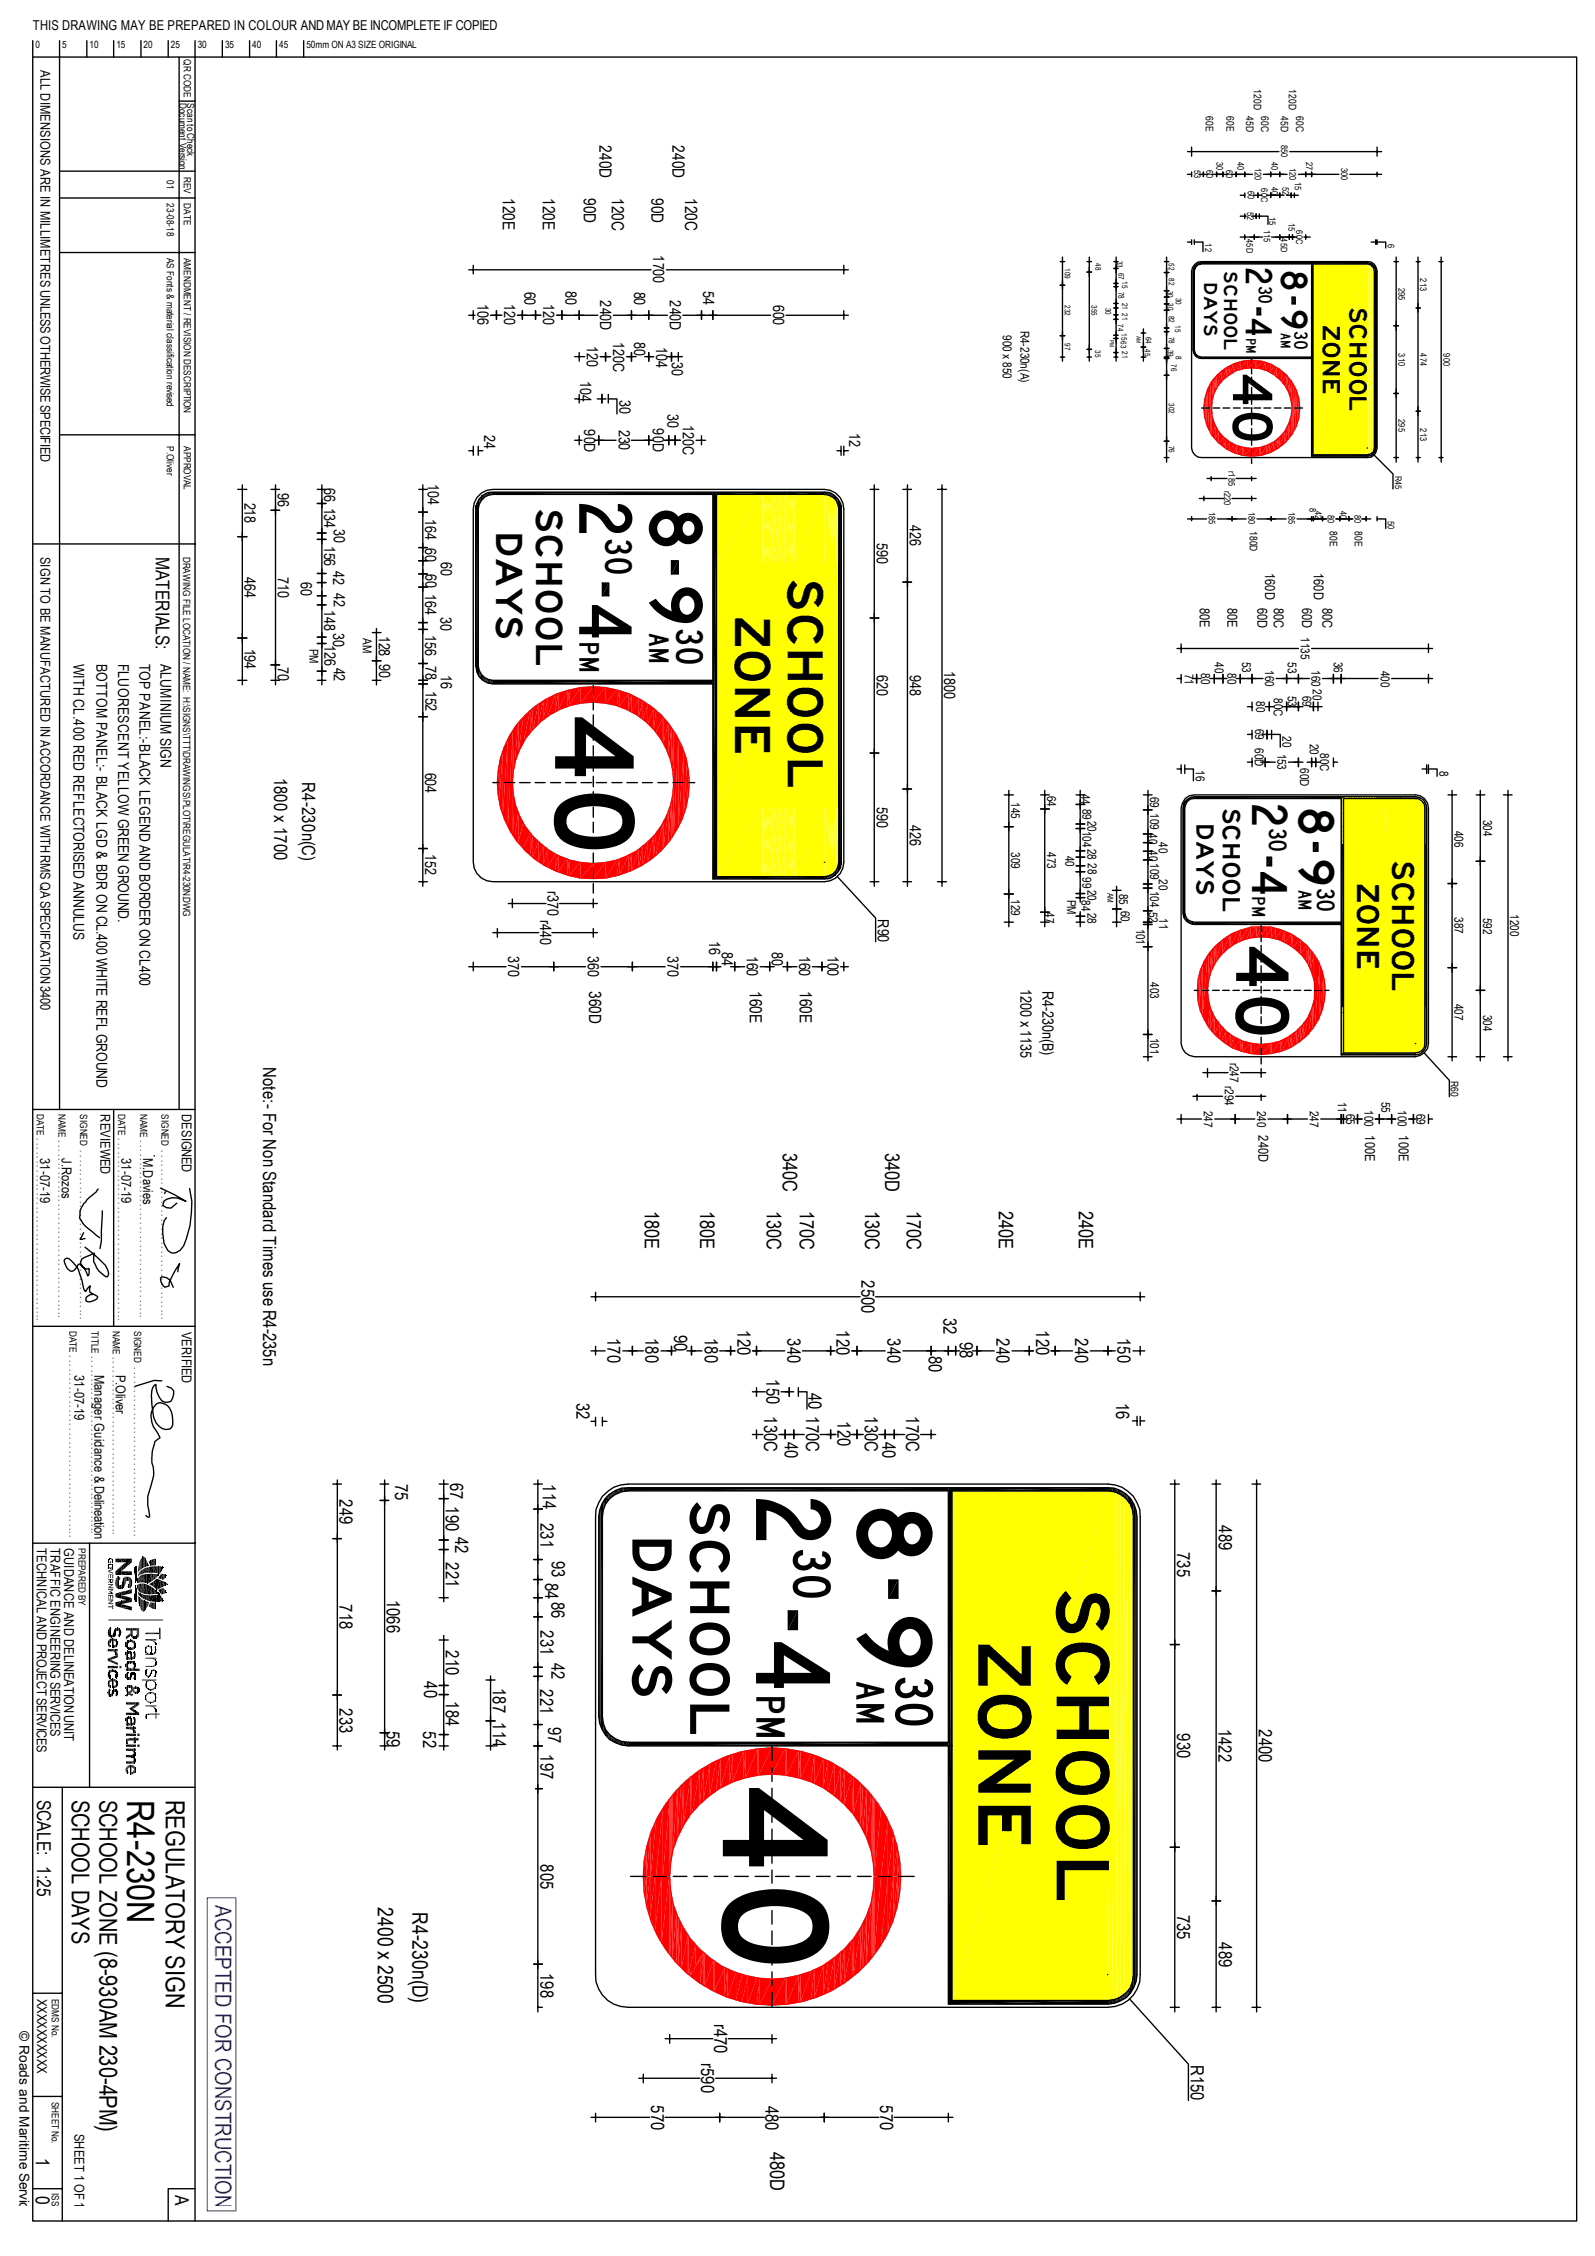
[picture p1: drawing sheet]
<svg xmlns="http://www.w3.org/2000/svg" width="297mm" height="420mm" viewBox="0 0 297 420" stroke-linecap="round" stroke-linejoin="round" font-family="sans-serif">
<defs><g id="words">
<text font-size="27.1" x="134.6" y="332.6" transform="rotate(90 134.6 332.6)">40</text>
<text font-size="20.3" x="103.4" y="133.3" transform="rotate(90 103.4 133.3)">40</text>
<g font-size="19.1">
<text x="140.8" y="278.3" transform="rotate(90 140.8 278.3)">2</text>
<text x="159.7" y="279.6" transform="rotate(90 159.7 279.6)">8</text>
<text x="159.7" y="299.8" transform="rotate(90 159.7 299.8)">9</text>
<text x="140.8" y="305.4" transform="rotate(90 140.8 305.4)">4</text>
</g>
<g font-size="13.5">
<text x="107.9" y="93.3" transform="rotate(90 107.9 93.3)">2</text>
<text x="121" y="94.1" transform="rotate(90 121 94.1)">8</text>
<text x="107.9" y="112.4" transform="rotate(90 107.9 112.4)">4</text>
<text x="121" y="108.4" transform="rotate(90 121 108.4)">9</text>
<text x="230.2" y="176.1" transform="rotate(90 230.2 176.1)">40</text>
<text x="196.8" y="295.6" transform="rotate(90 196.8 295.6)">SCHOOL</text>
<text x="182.2" y="305.6" transform="rotate(90 182.2 305.6)">ZONE</text>
</g>
<g font-size="10.2">
<text x="229.6" y="69.6" transform="rotate(90 229.6 69.6)">40</text>
<text x="128.5" y="279.3" transform="rotate(90 128.5 279.3)">SCHOOL</text>
<text x="117.8" y="285.8" transform="rotate(90 117.8 285.8)">DAYS</text>
</g>
<g font-size="9.6">
<text x="147.7" y="288.2" transform="rotate(90 147.7 288.2)">30</text>
<text x="166.8" y="312" transform="rotate(90 166.8 312)">30</text>
</g>
<g font-size="9.1">
<text x="146.7" y="107.7" transform="rotate(90 146.7 107.7)">SCHOOL</text>
<text x="136.9" y="114.7" transform="rotate(90 136.9 114.7)">ZONE</text>
<text x="233.2" y="149.5" transform="rotate(90 233.2 149.5)">2</text>
<text x="241.9" y="150.1" transform="rotate(90 241.9 150.1)">8</text>
<text x="241.9" y="159.6" transform="rotate(90 241.9 159.6)">9</text>
<text x="233.2" y="162.2" transform="rotate(90 233.2 162.2)">4</text>
</g>
<text font-size="7.4" x="140.9" y="315.4" transform="rotate(90 140.9 315.4)">PM</text>
<text font-size="7.2" x="159.5" y="313.1" transform="rotate(90 159.5 313.1)">AM</text>
<text font-size="7" x="23.7" y="335.2" transform="rotate(90 23.7 335.2)">R4-230N</text>
<g font-size="6.8">
<text x="232" y="49.7" transform="rotate(90 232 49.7)">2</text>
<text x="238.6" y="50.2" transform="rotate(90 238.6 50.2)">8</text>
<text x="232" y="59.3" transform="rotate(90 232 59.3)">4</text>
<text x="238.6" y="57.3" transform="rotate(90 238.6 57.3)">9</text>
<text x="99.8" y="94.7" transform="rotate(90 99.8 94.7)">SCHOOL</text>
<text x="92.4" y="98.8" transform="rotate(90 92.4 98.8)">DAYS</text>
<text x="112.8" y="100.2" transform="rotate(90 112.8 100.2)">30</text>
<text x="126" y="117.1" transform="rotate(90 126 117.1)">30</text>
</g>
<g font-size="5.7">
<text x="259.2" y="160.1" transform="rotate(90 259.2 160.1)">SCHOOL</text>
<text x="252.7" y="164.4" transform="rotate(90 252.7 164.4)">ZONE</text>
</g>
<g font-size="5.1">
<text x="107.9" y="119.4" transform="rotate(90 107.9 119.4)">PM</text>
<text x="120.9" y="117.8" transform="rotate(90 120.9 117.8)">AM</text>
</g>
<text font-size="4.9" x="30.9" y="335.2" transform="rotate(90 30.9 335.2)">REGULATORY SIGN</text>
<g font-size="4.6">
<text x="13.4" y="335.2" transform="rotate(90 13.4 335.2)">SCHOOL DAYS</text>
<text x="18.5" y="335.2" transform="rotate(90 18.5 335.2)">SCHOOL ZONE (8-930AM 230-4PM)</text>
</g>
<g font-size="4.5">
<text x="251.3" y="57.1" transform="rotate(90 251.3 57.1)">SCHOOL</text>
<text x="246.4" y="60.5" transform="rotate(90 246.4 60.5)">ZONE</text>
<text x="222.8" y="153.2" transform="rotate(90 222.8 153.2)">DAYS</text>
<text x="227.8" y="150.4" transform="rotate(90 227.8 150.4)">SCHOOL</text>
<text x="236.4" y="154.1" transform="rotate(90 236.4 154.1)">30</text>
<text x="245.3" y="165.3" transform="rotate(90 245.3 165.3)">30</text>
</g>
<text font-size="4.2" fill="#00f" x="40" y="354.9" transform="rotate(90 40 354.9)">ACCEPTED FOR CONSTRUCTION</text>
<g font-size="4">
<text x="70.4" y="355.2" transform="rotate(90 70.4 355.2)">2400 x 2500</text>
<text x="76.8" y="356.1" transform="rotate(90 76.8 356.1)">R4-230n(D)</text>
</g>
<g font-size="3.7">
<text x="145.8" y="214.8" transform="rotate(90 145.8 214.8)">340C</text>
<text x="164.8" y="214.8" transform="rotate(90 164.8 214.8)">340D</text>
<text x="120.1" y="225.5" transform="rotate(90 120.1 225.5)">180E</text>
<text x="130.4" y="225.5" transform="rotate(90 130.4 225.5)">180E</text>
<text x="142.8" y="225.5" transform="rotate(90 142.8 225.5)">130C</text>
<text x="148.9" y="225.5" transform="rotate(90 148.9 225.5)">170C</text>
<text x="161.1" y="225.5" transform="rotate(90 161.1 225.5)">130C</text>
<text x="168.9" y="225.5" transform="rotate(90 168.9 225.5)">170C</text>
<text x="186" y="225.5" transform="rotate(90 186 225.5)">240E</text>
<text x="200.9" y="225.5" transform="rotate(90 200.9 225.5)">240E</text>
<text x="143.4" y="400.8" transform="rotate(90 143.4 400.8)">480D</text>
</g>
<g font-size="3.6">
<text x="29" y="103.7" transform="rotate(90 29 103.7)">MATERIALS:</text>
<text x="6.9" y="335.2" transform="rotate(90 6.9 335.2)">SCALE: 1:25</text>
<text x="6.7" y="401.9" transform="rotate(90 6.7 401.9)">1</text>
<text x="6.7" y="409.1" transform="rotate(90 6.7 409.1)">01</text>
<text x="32.6" y="408.8" transform="rotate(90 32.6 408.8)">A3</text>
</g>
<g font-size="3.4">
<text x="224.3" y="52.5" transform="rotate(90 224.3 52.5)">DAYS</text>
<text x="228" y="50.5" transform="rotate(90 228 50.5)">SCHOOL</text>
<text x="234.4" y="53.2" transform="rotate(90 234.4 53.2)">30</text>
<text x="241" y="61.7" transform="rotate(90 241 61.7)">30</text>
<text x="51.1" y="144.8" transform="rotate(90 51.1 144.8)">1800 x 1700</text>
<text x="56.3" y="145.7" transform="rotate(90 56.3 145.7)">R4-230n(C)</text>
<text x="233.2" y="166.9" transform="rotate(90 233.2 166.9)">PM</text>
<text x="241.8" y="165.8" transform="rotate(90 241.8 165.8)">AM</text>
<text x="49" y="198.8" transform="rotate(90 49 198.8)">Note:- For Non Standard Times use R4-235n</text>
<text x="160.4" y="238.5" transform="rotate(90 160.4 238.5)">2500</text>
<text x="175.7" y="245.5" transform="rotate(90 175.7 245.5)">32</text>
<text x="113.1" y="249.1" transform="rotate(90 113.1 249.1)">170</text>
<text x="120.2" y="249.1" transform="rotate(90 120.2 249.1)">180</text>
<text x="125.6" y="248.5" transform="rotate(90 125.6 248.5)">90</text>
<text x="131.2" y="249.1" transform="rotate(90 131.2 249.1)">180</text>
<text x="137.3" y="247.7" transform="rotate(90 137.3 247.7)">120</text>
<text x="146.6" y="249.2" transform="rotate(90 146.6 249.2)">340</text>
<text x="155.8" y="247.7" transform="rotate(90 155.8 247.7)">120</text>
<text x="165.3" y="249.2" transform="rotate(90 165.3 249.2)">340</text>
<text x="178.7" y="250" transform="rotate(90 178.7 250)">98</text>
<text x="185.6" y="249.2" transform="rotate(90 185.6 249.2)">240</text>
<text x="193" y="247.7" transform="rotate(90 193 247.7)">120</text>
<text x="200.2" y="249.2" transform="rotate(90 200.2 249.2)">240</text>
<text x="208.1" y="249.1" transform="rotate(90 208.1 249.1)">150</text>
<text x="142.7" y="256.8" transform="rotate(90 142.7 256.8)">150</text>
<text x="173" y="252.5" transform="rotate(90 173 252.5)">80</text>
<text x="107.4" y="261.2" transform="rotate(90 107.4 261.2)">32</text>
<text x="142.3" y="263.7" transform="rotate(90 142.3 263.7)">130C</text>
<text x="150.1" y="263.7" transform="rotate(90 150.1 263.7)">170C</text>
<text x="150.5" y="259.4" transform="rotate(90 150.5 259.4)">40</text>
<text x="161" y="263.7" transform="rotate(90 161 263.7)">130C</text>
<text x="168.7" y="263.7" transform="rotate(90 168.7 263.7)">170C</text>
<text x="207.9" y="261.2" transform="rotate(90 207.9 261.2)">16</text>
<text x="146.1" y="268.6" transform="rotate(90 146.1 268.6)">40</text>
<text x="156" y="264.7" transform="rotate(90 156 264.7)">120</text>
<text x="164.3" y="268.6" transform="rotate(90 164.3 268.6)">40</text>
<text x="63.2" y="279.2" transform="rotate(90 63.2 279.2)">249</text>
<text x="73.6" y="276.4" transform="rotate(90 73.6 276.4)">75</text>
<text x="83.1" y="280.5" transform="rotate(90 83.1 280.5)">190</text>
<text x="83.8" y="276.2" transform="rotate(90 83.8 276.2)">67</text>
<text x="101.1" y="276.4" transform="rotate(90 101.1 276.4)">114</text>
<text x="84.8" y="286.3" transform="rotate(90 84.8 286.3)">42</text>
<text x="100.7" y="283.6" transform="rotate(90 100.7 283.6)">231</text>
<text x="227" y="284" transform="rotate(90 227 284)">489</text>
<text x="83.1" y="291" transform="rotate(90 83.1 291)">221</text>
<text x="102.8" y="290.7" transform="rotate(90 102.8 290.7)">93</text>
<text x="219.2" y="289" transform="rotate(90 219.2 289)">735</text>
<text x="63.2" y="298.7" transform="rotate(90 63.2 298.7)">718</text>
<text x="72.1" y="297.9" transform="rotate(90 72.1 297.9)">1066</text>
<text x="101.5" y="294.8" transform="rotate(90 101.5 294.8)">84</text>
<text x="102.7" y="298.3" transform="rotate(90 102.7 298.3)">86</text>
<text x="100.7" y="303.7" transform="rotate(90 100.7 303.7)">231</text>
<text x="83.1" y="307.4" transform="rotate(90 83.1 307.4)">210</text>
<text x="102.7" y="309.7" transform="rotate(90 102.7 309.7)">42</text>
<text x="79" y="313.1" transform="rotate(90 79 313.1)">40</text>
<text x="83.1" y="316.9" transform="rotate(90 83.1 316.9)">184</text>
<text x="91.8" y="314.3" transform="rotate(90 91.8 314.3)">187</text>
<text x="100.6" y="314.6" transform="rotate(90 100.6 314.6)">221</text>
<text x="63.2" y="318.1" transform="rotate(90 63.2 318.1)">233</text>
<text x="72.1" y="322.4" transform="rotate(90 72.1 322.4)">59</text>
<text x="78.8" y="322.5" transform="rotate(90 78.8 322.5)">52</text>
<text x="91.8" y="320.8" transform="rotate(90 91.8 320.8)">114</text>
<text x="102.1" y="321.6" transform="rotate(90 102.1 321.6)">97</text>
<text x="219.2" y="322.8" transform="rotate(90 219.2 322.8)">930</text>
<text x="226.9" y="321.9" transform="rotate(90 226.9 321.9)">1422</text>
<text x="234.4" y="322" transform="rotate(90 234.4 322)">2400</text>
<text x="100.7" y="326.7" transform="rotate(90 100.7 326.7)">197</text>
<text x="100.7" y="347.2" transform="rotate(90 100.7 347.2)">805</text>
<text x="219.2" y="356.6" transform="rotate(90 219.2 356.6)">735</text>
<text x="227" y="361.7" transform="rotate(90 227 361.7)">489</text>
<text x="100.7" y="367.4" transform="rotate(90 100.7 367.4)">198</text>
<text x="133" y="376.9" transform="rotate(90 133 376.9)">r470</text>
<text x="130.6" y="384.3" transform="rotate(90 130.6 384.3)">r590</text>
<text x="221.7" y="384.6" transform="rotate(90 221.7 384.6)">R150</text>
<text x="121.2" y="392" transform="rotate(90 121.2 392)">570</text>
<text x="142.6" y="392.1" transform="rotate(90 142.6 392.1)">480</text>
<text x="163.9" y="392" transform="rotate(90 163.9 392)">570</text>
</g>
<g font-size="3.1">
<text x="111.7" y="27.1" transform="rotate(90 111.7 27.1)">240D</text>
<text x="125.2" y="27.1" transform="rotate(90 125.2 27.1)">240D</text>
<text x="93.6" y="36.9" transform="rotate(90 93.6 36.9)">120E</text>
<text x="101.1" y="36.9" transform="rotate(90 101.1 36.9)">120E</text>
<text x="108.7" y="36.9" transform="rotate(90 108.7 36.9)">90D</text>
<text x="114" y="36.9" transform="rotate(90 114 36.9)">120C</text>
<text x="121.3" y="36.9" transform="rotate(90 121.3 36.9)">90D</text>
<text x="127.6" y="36.9" transform="rotate(90 127.6 36.9)">120C</text>
<text x="109.7" y="184.5" transform="rotate(90 109.7 184.5)">360D</text>
<text x="139.6" y="184.5" transform="rotate(90 139.6 184.5)">160E</text>
<text x="148.9" y="184.5" transform="rotate(90 148.9 184.5)">160E</text>
</g>
<g font-size="2.9">
<text x="121.7" y="47.5" transform="rotate(90 121.7 47.5)">1700</text>
<text x="88.9" y="56.6" transform="rotate(90 88.9 56.6)">106</text>
<text x="93.9" y="56.7" transform="rotate(90 93.9 56.7)">120</text>
<text x="97.7" y="54.3" transform="rotate(90 97.7 54.3)">60</text>
<text x="101.2" y="56.7" transform="rotate(90 101.2 56.7)">120</text>
<text x="105.3" y="54.2" transform="rotate(90 105.3 54.2)">80</text>
<text x="111.8" y="55.9" transform="rotate(90 111.8 55.9)">240D</text>
<text x="118.1" y="54.3" transform="rotate(90 118.1 54.3)">80</text>
<text x="124.7" y="55.9" transform="rotate(90 124.7 55.9)">240D</text>
<text x="131" y="54.2" transform="rotate(90 131 54.2)">54</text>
<text x="144" y="56.8" transform="rotate(90 144 56.8)">600</text>
<text x="109.3" y="64.5" transform="rotate(90 109.3 64.5)">120</text>
<text x="114.2" y="63.6" transform="rotate(90 114.2 63.6)">120C</text>
<text x="118.1" y="63.7" transform="rotate(90 118.1 63.7)">80</text>
<text x="122.2" y="64.6" transform="rotate(90 122.2 64.6)">104</text>
<text x="108" y="71" transform="rotate(90 108 71)">104</text>
<text x="125.1" y="67.4" transform="rotate(90 125.1 67.4)">30</text>
<text x="115.4" y="74.5" transform="rotate(90 115.4 74.5)">30</text>
<text x="124.3" y="77.1" transform="rotate(90 124.3 77.1)">30</text>
<text x="90.2" y="81" transform="rotate(90 90.2 81)">24</text>
<text x="108.8" y="80" transform="rotate(90 108.8 80)">90D</text>
<text x="115.2" y="80.1" transform="rotate(90 115.2 80.1)">230</text>
<text x="121.6" y="79.8" transform="rotate(90 121.6 79.8)">90D</text>
<text x="127.2" y="79.1" transform="rotate(90 127.2 79.1)">120C</text>
<text x="158.2" y="80.7" transform="rotate(90 158.2 80.7)">12</text>
<text x="45.6" y="93.6" transform="rotate(90 45.6 93.6)">218</text>
<text x="51.7" y="91.8" transform="rotate(90 51.7 91.8)">96</text>
<text x="60.4" y="90.9" transform="rotate(90 60.4 90.9)">66</text>
<text x="60.4" y="94.5" transform="rotate(90 60.4 94.5)">134</text>
<text x="79.7" y="90.1" transform="rotate(90 79.7 90.1)">104</text>
<text x="60.4" y="101.6" transform="rotate(90 60.4 101.6)">156</text>
<text x="62.1" y="98.6" transform="rotate(90 62.1 98.6)">30</text>
<text x="79.2" y="96.6" transform="rotate(90 79.2 96.6)">164</text>
<text x="163.3" y="101.1" transform="rotate(90 163.3 101.1)">590</text>
<text x="169.4" y="97.8" transform="rotate(90 169.4 97.8)">426</text>
<text x="45.6" y="107.5" transform="rotate(90 45.6 107.5)">464</text>
<text x="51.7" y="107.5" transform="rotate(90 51.7 107.5)">710</text>
<text x="62.1" y="106.4" transform="rotate(90 62.1 106.4)">42</text>
<text x="79.2" y="102.1" transform="rotate(90 79.2 102.1)">60</text>
<text x="79.2" y="106.9" transform="rotate(90 79.2 106.9)">60</text>
<text x="82.1" y="104.6" transform="rotate(90 82.1 104.6)">60</text>
<text x="56" y="108.3" transform="rotate(90 56 108.3)">60</text>
<text x="60.4" y="113.7" transform="rotate(90 60.4 113.7)">148</text>
<text x="62.1" y="110.4" transform="rotate(90 62.1 110.4)">42</text>
<text x="79.2" y="110.6" transform="rotate(90 79.2 110.6)">164</text>
<text x="62.1" y="118" transform="rotate(90 62.1 118)">30</text>
<text x="70.5" y="118.4" transform="rotate(90 70.5 118.4)">128</text>
<text x="79.2" y="118.3" transform="rotate(90 79.2 118.3)">156</text>
<text x="82" y="114.9" transform="rotate(90 82 114.9)">30</text>
<text x="45.6" y="120.8" transform="rotate(90 45.6 120.8)">194</text>
<text x="51.7" y="124.2" transform="rotate(90 51.7 124.2)">70</text>
<text x="60.5" y="120.2" transform="rotate(90 60.5 120.2)">126</text>
<text x="62.1" y="124.3" transform="rotate(90 62.1 124.3)">42</text>
<text x="70.6" y="123.7" transform="rotate(90 70.6 123.7)">90</text>
<text x="79.2" y="124.1" transform="rotate(90 79.2 124.1)">78</text>
<text x="82.1" y="125.7" transform="rotate(90 82.1 125.7)">16</text>
<text x="163.3" y="125.8" transform="rotate(90 163.3 125.8)">620</text>
<text x="169.4" y="125.8" transform="rotate(90 169.4 125.8)">948</text>
<text x="175.9" y="125" transform="rotate(90 175.9 125)">1800</text>
<text x="79.2" y="128.7" transform="rotate(90 79.2 128.7)">152</text>
<text x="79.2" y="143.9" transform="rotate(90 79.2 143.9)">604</text>
<text x="163.3" y="150.3" transform="rotate(90 163.3 150.3)">590</text>
<text x="169.4" y="153.7" transform="rotate(90 169.4 153.7)">426</text>
<text x="79.2" y="159.1" transform="rotate(90 79.2 159.1)">152</text>
<text x="101.9" y="165.9" transform="rotate(90 101.9 165.9)">r370</text>
<text x="100.6" y="171.4" transform="rotate(90 100.6 171.4)">r440</text>
<text x="163.5" y="171.2" transform="rotate(90 163.5 171.2)">R90</text>
<text x="94.7" y="178.1" transform="rotate(90 94.7 178.1)">370</text>
<text x="109.5" y="178.1" transform="rotate(90 109.5 178.1)">360</text>
<text x="124.3" y="178.1" transform="rotate(90 124.3 178.1)">370</text>
<text x="132.1" y="175.2" transform="rotate(90 132.1 175.2)">16</text>
<text x="134.5" y="177.2" transform="rotate(90 134.5 177.2)">84</text>
<text x="139.1" y="178" transform="rotate(90 139.1 178)">160</text>
<text x="143.8" y="177.2" transform="rotate(90 143.8 177.2)">80</text>
<text x="148.8" y="178" transform="rotate(90 148.8 178)">160</text>
<text x="154.1" y="178" transform="rotate(90 154.1 178)">100</text>
<text x="190.1" y="184.2" transform="rotate(90 190.1 184.2)">1200 x 1135</text>
<text x="194.1" y="184.5" transform="rotate(90 194.1 184.5)">R4-230n(B)</text>
</g>
<g font-size="2.8">
<text x="13.7" y="123.6" transform="rotate(90 13.7 123.6)">WITH CL.400 RED REFLECTORISED ANNULUS</text>
<text x="17.9" y="123.6" transform="rotate(90 17.9 123.6)">BOTTOM PANEL:- BLACK LGD &amp; BDR ON CL.400 WHITE REFL GROUND</text>
<text x="22" y="123.6" transform="rotate(90 22 123.6)">FLUORESCENT YELLOW GREEN GROUND.</text>
<text x="26" y="123.6" transform="rotate(90 26 123.6)">TOP PANEL:-BLACK LEGEND AND BORDER ON CL400</text>
<text x="29.9" y="123.6" transform="rotate(90 29.9 123.6)">ALUMINIUM SIGN</text>
</g>
<g font-size="2.5">
<text x="6.1" y="5.5">THIS DRAWING MAY BE PREPARED IN COLOUR AND MAY BE INCOMPLETE IF COPIED</text>
<text x="7.5" y="13" transform="rotate(90 7.5 13)">ALL DIMENSIONS ARE IN MILLIMETRES UNLESS OTHERWISE SPECIFIED</text>
<text x="232.1" y="62.9" transform="rotate(90 232.1 62.9)">PM</text>
<text x="238.5" y="62" transform="rotate(90 238.5 62)">AM</text>
<text x="7.5" y="103.7" transform="rotate(90 7.5 103.7)">SIGN TO BE MANUFACTURED IN ACCORDANCE WITH RMS QA SPECIFICATION 3400</text>
<text x="235.6" y="106.6" transform="rotate(90 235.6 106.6)">160D</text>
<text x="244.7" y="106.6" transform="rotate(90 244.7 106.6)">160D</text>
<text x="223.4" y="113.2" transform="rotate(90 223.4 113.2)">80E</text>
<text x="228.6" y="113.2" transform="rotate(90 228.6 113.2)">80E</text>
<text x="234.2" y="113.2" transform="rotate(90 234.2 113.2)">60D</text>
<text x="237.2" y="113.2" transform="rotate(90 237.2 113.2)">80C</text>
<text x="242.5" y="113.2" transform="rotate(90 242.5 113.2)">60D</text>
<text x="246.3" y="113.2" transform="rotate(90 246.3 113.2)">80C</text>
<text x="18.7" y="207.6" transform="rotate(90 18.7 207.6)">REVIEWED</text>
<text x="33.9" y="207.5" transform="rotate(90 33.9 207.5)">DESIGNED</text>
<text x="7.5" y="215.7" transform="rotate(90 7.5 215.7)">31-07-19</text>
<text x="11.5" y="215.7" transform="rotate(90 11.5 215.7)">J.Rozos</text>
<text x="22.6" y="215.7" transform="rotate(90 22.6 215.7)">31-07-19</text>
<text x="26.7" y="215.6" transform="rotate(90 26.7 215.6)">M.Davies</text>
<text x="234.4" y="211.5" transform="rotate(90 234.4 211.5)">240D</text>
<text x="254.3" y="211.5" transform="rotate(90 254.3 211.5)">100E</text>
<text x="260.5" y="211.5" transform="rotate(90 260.5 211.5)">100E</text>
<text x="33.9" y="248" transform="rotate(90 33.9 248)">VERIFIED</text>
<text x="13.9" y="256.1" transform="rotate(90 13.9 256.1)">31-07-19</text>
<text x="17.6" y="256" transform="rotate(90 17.6 256)">Manager Guidance &amp; Delineation</text>
<text x="21.6" y="256" transform="rotate(90 21.6 256)">P.Oliver</text>
<text x="6.9" y="288.3" transform="rotate(90 6.9 288.3)">TECHNICAL AND PROJECT SERVICES</text>
<text x="9.4" y="288.3" transform="rotate(90 9.4 288.3)">TRAFFIC ENGINEERING SERVICES</text>
<text x="11.9" y="288.3" transform="rotate(90 11.9 288.3)">GUIDANCE AND DELINEATION UNIT</text>
<text x="6.9" y="372.2" transform="rotate(90 6.9 372.2)">XXXXXXXXXX</text>
<text x="3.6" y="378.2" transform="rotate(90 3.6 378.2)">© Roads and Maritime Services</text>
<text x="13.9" y="397.4" transform="rotate(90 13.9 397.4)">SHEET 1 OF 1</text>
</g>
<g font-size="2.3">
<text x="186.8" y="62.4" transform="rotate(90 186.8 62.4)">900 x 850</text>
<text x="190.1" y="61.6" transform="rotate(90 190.1 61.6)">R4-230n(A)</text>
<text x="67.6" y="118.9" transform="rotate(90 67.6 118.9)">AM</text>
<text x="242.2" y="118.7" transform="rotate(90 242.2 118.7)">1135</text>
<text x="57.7" y="120.9" transform="rotate(90 57.7 120.9)">PM</text>
<text x="220.6" y="125.5" transform="rotate(90 220.6 125.5)">71</text>
<text x="223.7" y="125.3" transform="rotate(90 223.7 125.3)">80</text>
<text x="226.2" y="123.3" transform="rotate(90 226.2 123.3)">40</text>
<text x="228.6" y="125.3" transform="rotate(90 228.6 125.3)">80</text>
<text x="231.3" y="123.2" transform="rotate(90 231.3 123.2)">53</text>
<text x="235.6" y="124.8" transform="rotate(90 235.6 124.8)">160</text>
<text x="239.9" y="123.3" transform="rotate(90 239.9 123.3)">53</text>
<text x="244.3" y="124.8" transform="rotate(90 244.3 124.8)">160</text>
<text x="248.4" y="123.2" transform="rotate(90 248.4 123.2)">36</text>
<text x="257.1" y="124.9" transform="rotate(90 257.1 124.9)">400</text>
<text x="233.9" y="130.6" transform="rotate(90 233.9 130.6)">80</text>
<text x="237.2" y="129.9" transform="rotate(90 237.2 129.9)">80C</text>
<text x="239.9" y="129.6" transform="rotate(90 239.9 129.6)">53</text>
<text x="242.6" y="129.6" transform="rotate(90 242.6 129.6)">69</text>
<text x="244.5" y="128.4" transform="rotate(90 244.5 128.4)">20</text>
<text x="233.8" y="135.8" transform="rotate(90 233.8 135.8)">69</text>
<text x="238.8" y="137.1" transform="rotate(90 238.8 137.1)">20</text>
<text x="222.7" y="143.5" transform="rotate(90 222.7 143.5)">16</text>
<text x="233.7" y="139.3" transform="rotate(90 233.7 139.3)">60D</text>
<text x="237.9" y="140.3" transform="rotate(90 237.9 140.3)">153</text>
<text x="242.1" y="143" transform="rotate(90 242.1 143)">60D</text>
<text x="243.9" y="138.6" transform="rotate(90 243.9 138.6)">20</text>
<text x="245.9" y="140.3" transform="rotate(90 245.9 140.3)">80C</text>
<text x="268.1" y="143.6" transform="rotate(90 268.1 143.6)">8</text>
<text x="188.3" y="149.4" transform="rotate(90 188.3 149.4)">145</text>
<text x="195" y="148.2" transform="rotate(90 195 148.2)">64</text>
<text x="201.3" y="147.8" transform="rotate(90 201.3 147.8)">44</text>
<text x="214.2" y="148.4" transform="rotate(90 214.2 148.4)">69</text>
<text x="201.6" y="150.6" transform="rotate(90 201.6 150.6)">89</text>
<text x="201.6" y="154.7" transform="rotate(90 201.6 154.7)">104</text>
<text x="202.5" y="152.9" transform="rotate(90 202.5 152.9)">20</text>
<text x="213.9" y="155.2" transform="rotate(90 213.9 155.2)">40</text>
<text x="214.2" y="151.4" transform="rotate(90 214.2 151.4)">109</text>
<text x="270.8" y="154.7" transform="rotate(90 270.8 154.7)">406</text>
<text x="276.2" y="152.7" transform="rotate(90 276.2 152.7)">304</text>
<text x="188.3" y="158.7" transform="rotate(90 188.3 158.7)">309</text>
<text x="195" y="158.7" transform="rotate(90 195 158.7)">473</text>
<text x="198.5" y="159.4" transform="rotate(90 198.5 159.4)">40</text>
<text x="202.5" y="158" transform="rotate(90 202.5 158)">28</text>
<text x="202.6" y="160.7" transform="rotate(90 202.6 160.7)">28</text>
<text x="214" y="158.4" transform="rotate(90 214 158.4)">40109</text>
<text x="215.8" y="156.8" transform="rotate(90 215.8 156.8)">40</text>
<text x="188.3" y="167.5" transform="rotate(90 188.3 167.5)">129</text>
<text x="198.7" y="167.6" transform="rotate(90 198.7 167.6)">PM</text>
<text x="201.4" y="167.7" transform="rotate(90 201.4 167.7)">84</text>
<text x="201.6" y="163.4" transform="rotate(90 201.6 163.4)">99</text>
<text x="202.5" y="165.7" transform="rotate(90 202.5 165.7)">20</text>
<text x="208.4" y="166.5" transform="rotate(90 208.4 166.5)">85</text>
<text x="214.2" y="165.9" transform="rotate(90 214.2 165.9)">104</text>
<text x="215.8" y="163.8" transform="rotate(90 215.8 163.8)">20</text>
<text x="194.7" y="169.9" transform="rotate(90 194.7 169.9)">47</text>
<text x="202.5" y="170" transform="rotate(90 202.5 170)">28</text>
<text x="208.7" y="169.6" transform="rotate(90 208.7 169.6)">60</text>
<text x="211.6" y="172.9" transform="rotate(90 211.6 172.9)">101</text>
<text x="214" y="169.8" transform="rotate(90 214 169.8)">52</text>
<text x="215.9" y="171" transform="rotate(90 215.9 171)">11</text>
<text x="270.8" y="170.8" transform="rotate(90 270.8 170.8)">387</text>
<text x="276.2" y="170.9" transform="rotate(90 276.2 170.9)">592</text>
<text x="281.3" y="170.3" transform="rotate(90 281.3 170.3)">1200</text>
<text x="214.2" y="182.9" transform="rotate(90 214.2 182.9)">403</text>
<text x="270.8" y="187" transform="rotate(90 270.8 187)">407</text>
<text x="276.2" y="189" transform="rotate(90 276.2 189)">304</text>
<text x="214.2" y="193.3" transform="rotate(90 214.2 193.3)">101</text>
<text x="229" y="197.9" transform="rotate(90 229 197.9)">r247</text>
<text x="228.1" y="202.3" transform="rotate(90 228.1 202.3)">r294</text>
<text x="224.2" y="206.9" transform="rotate(90 224.2 206.9)">247</text>
<text x="234.1" y="206.9" transform="rotate(90 234.1 206.9)">240</text>
<text x="243.9" y="206.9" transform="rotate(90 243.9 206.9)">247</text>
<text x="249.2" y="205.2" transform="rotate(90 249.2 205.2)">11</text>
<text x="250.7" y="207.4" transform="rotate(90 250.7 207.4)">65</text>
<text x="254.1" y="206.8" transform="rotate(90 254.1 206.8)">100</text>
<text x="257.3" y="205.2" transform="rotate(90 257.3 205.2)">55</text>
<text x="260.3" y="206.8" transform="rotate(90 260.3 206.8)">100</text>
<text x="263.8" y="207.4" transform="rotate(90 263.8 207.4)">69</text>
</g>
<g font-size="1.9">
<text x="6.6" y="8.9">0</text>
<text x="11.6" y="8.9">5</text>
<text x="16.7" y="8.9">10</text>
<text x="21.7" y="8.9">15</text>
<text x="26.8" y="8.9">20</text>
<text x="31.8" y="8.9">25</text>
<text x="34.2" y="11" transform="rotate(90 34.2 11)">QR CODE</text>
<text x="36.8" y="8.9">30</text>
<text x="41.9" y="8.9">35</text>
<text x="47" y="8.9">40</text>
<text x="52" y="8.9">45</text>
<text x="57.1" y="8.9">50mm ON A3 SIZE ORIGINAL</text>
<text x="233.5" y="16.6" transform="rotate(90 233.5 16.6)">120D</text>
<text x="240" y="16.6" transform="rotate(90 240 16.6)">120D</text>
<text x="33.4" y="19.2" transform="rotate(90 33.4 19.2)">Document Version</text>
<text x="34.9" y="19.3" transform="rotate(90 34.9 19.3)">Scan to Check</text>
<text x="224.5" y="21.5" transform="rotate(90 224.5 21.5)">60E</text>
<text x="228.4" y="21.5" transform="rotate(90 228.4 21.5)">60E</text>
<text x="232.1" y="21.5" transform="rotate(90 232.1 21.5)">45D</text>
<text x="234.9" y="21.5" transform="rotate(90 234.9 21.5)">60C</text>
<text x="238.5" y="21.5" transform="rotate(90 238.5 21.5)">45D</text>
<text x="241.4" y="21.5" transform="rotate(90 241.4 21.5)">60C</text>
<text x="31.1" y="33.6" transform="rotate(90 31.1 33.6)">01</text>
<text x="34.2" y="32.9" transform="rotate(90 34.2 32.9)">REV</text>
<text x="31.1" y="37.9" transform="rotate(90 31.1 37.9)">23-08-18</text>
<text x="34.2" y="37.9" transform="rotate(90 34.2 37.9)">DATE</text>
<text x="31.1" y="48" transform="rotate(90 31.1 48)">AS Fonts &amp; material classification revised</text>
<text x="34.2" y="48" transform="rotate(90 34.2 48)">AMENDMENT / REVISION DESCRIPTION</text>
<text x="31.1" y="83.1" transform="rotate(90 31.1 83.1)">P.Oliver</text>
<text x="34.2" y="83.1" transform="rotate(90 34.2 83.1)">APPROVAL</text>
<text x="232.7" y="98.8" transform="rotate(90 232.7 98.8)">180D</text>
<text x="247.6" y="98.8" transform="rotate(90 247.6 98.8)">80E</text>
<text x="252.3" y="98.8" transform="rotate(90 252.3 98.8)">80E</text>
<text x="34.1" y="103.7" transform="rotate(90 34.1 103.7)">DRAWING FILE LOCATION / NAME: H:\SIGNS\TTT\DRAWINGS\PLOT\REGULAT\R4-230N.DWG</text>
<text x="270.2" y="201.3" transform="rotate(90 270.2 201.3)">R60</text>
<text x="6.9" y="207.5" transform="rotate(90 6.9 207.5)">DATE . . . . . . . . . . . . . . . . . . . . . . . . . . . . . . . . . . . . . . . . .</text>
<text x="10.9" y="207.5" transform="rotate(90 10.9 207.5)">NAME . . . . . . . . . . . . . . . . . . . . . . . . . . . . . . . . . . . . . . . .</text>
<text x="14.9" y="207.6" transform="rotate(90 14.9 207.6)">SIGNED . . . . . . . . . . . . . . . . . . . . . . . . . . . . . . . . . . . . . .</text>
<text x="22" y="207.5" transform="rotate(90 22 207.5)">DATE . . . . . . . . . . . . . . . . . . . . . . . . . . . . . . . . . . . . . . . . .</text>
<text x="26.1" y="207.5" transform="rotate(90 26.1 207.5)">NAME . . . . . . . . . . . . . . . . . . . . . . . . . . . . . . . . . . . . . . . .</text>
<text x="30.1" y="207.6" transform="rotate(90 30.1 207.6)">SIGNED . . . . . . . . . . . . . . . . . . . . . . . . . . . . . . . . . . . . . .</text>
<text x="13" y="247.9" transform="rotate(90 13 247.9)">DATE . . . . . . . . . . . . . . . . . . . . . . . . . . . . . . . . . . . . . . . . .</text>
<text x="17" y="247.9" transform="rotate(90 17 247.9)">TITLE . . . . . . . . . . . . . . . . . . . . . . . . . . . . . . . . . . . . . . . .</text>
<text x="21" y="247.9" transform="rotate(90 21 247.9)">NAME . . . . . . . . . . . . . . . . . . . . . . . . . . . . . . . . . . . . . . . .</text>
<text x="25" y="247.9" transform="rotate(90 25 247.9)">SIGNED . . . . . . . . . . . . . . . . . . . . . . . . . . . . . . . . . . . . . .</text>
<text x="14.6" y="288.3" transform="rotate(90 14.6 288.3)">PREPARED BY</text>
<text x="9.7" y="372.2" transform="rotate(90 9.7 372.2)">EDMS No.</text>
<text x="9.7" y="391.5" transform="rotate(90 9.7 391.5)">SHEET No.</text>
<text x="9.7" y="408.4" transform="rotate(90 9.7 408.4)">ISSUE</text>
</g>
<g font-size="1.7">
<text x="238.6" y="27.1" transform="rotate(90 238.6 27.1)">850</text>
<text x="222.4" y="31.7" transform="rotate(90 222.4 31.7)">53</text>
<text x="224.7" y="31.7" transform="rotate(90 224.7 31.7)">60</text>
<text x="226.6" y="30.2" transform="rotate(90 226.6 30.2)">30</text>
<text x="228.3" y="31.7" transform="rotate(90 228.3 31.7)">60</text>
<text x="230.5" y="30.1" transform="rotate(90 230.5 30.1)">40</text>
<text x="232.4" y="35.6" transform="rotate(90 232.4 35.6)">60</text>
<text x="233.7" y="31.3" transform="rotate(90 233.7 31.3)">120</text>
<text x="234.9" y="35.1" transform="rotate(90 234.9 35.1)">60C</text>
<text x="236.8" y="30.2" transform="rotate(90 236.8 30.2)">40</text>
<text x="236.8" y="34.8" transform="rotate(90 236.8 34.8)">40</text>
<text x="238.8" y="34.8" transform="rotate(90 238.8 34.8)">52</text>
<text x="240.1" y="31.3" transform="rotate(90 240.1 31.3)">120</text>
<text x="241.1" y="33.9" transform="rotate(90 241.1 33.9)">15</text>
<text x="243.2" y="30.1" transform="rotate(90 243.2 30.1)">27</text>
<text x="249.8" y="31.3" transform="rotate(90 249.8 31.3)">300</text>
<text x="232.2" y="39.5" transform="rotate(90 232.2 39.5)">52</text>
<text x="236.4" y="40.3" transform="rotate(90 236.4 40.3)">15</text>
<text x="239.9" y="41.5" transform="rotate(90 239.9 41.5)">15</text>
<text x="224.5" y="45.3" transform="rotate(90 224.5 45.3)">12</text>
<text x="232.2" y="44.5" transform="rotate(90 232.2 44.5)">45D</text>
<text x="235.4" y="42.9" transform="rotate(90 235.4 42.9)">115</text>
<text x="238.5" y="44.4" transform="rotate(90 238.5 44.4)">45D</text>
<text x="241.4" y="42.9" transform="rotate(90 241.4 42.9)">60C</text>
<text x="258.5" y="45.4" transform="rotate(90 258.5 45.4)">6</text>
<text x="260.4" y="53.6" transform="rotate(90 260.4 53.6)">295</text>
<text x="264.5" y="51.9" transform="rotate(90 264.5 51.9)">213</text>
<text x="260.4" y="65.8" transform="rotate(90 260.4 65.8)">310</text>
<text x="264.5" y="65.8" transform="rotate(90 264.5 65.8)">474</text>
<text x="268.8" y="65.8" transform="rotate(90 268.8 65.8)">900</text>
<text x="260.4" y="78.1" transform="rotate(90 260.4 78.1)">295</text>
<text x="264.5" y="79.8" transform="rotate(90 264.5 79.8)">213</text>
<text x="228.8" y="87.8" transform="rotate(90 228.8 87.8)">r185</text>
<text x="259.8" y="88.6" transform="rotate(90 259.8 88.6)">R45</text>
<text x="225.1" y="95.4" transform="rotate(90 225.1 95.4)">185</text>
<text x="228" y="91.4" transform="rotate(90 228 91.4)">r220</text>
<text x="232.5" y="95.4" transform="rotate(90 232.5 95.4)">180</text>
<text x="239.9" y="95.4" transform="rotate(90 239.9 95.4)">185</text>
<text x="243.8" y="94.5" transform="rotate(90 243.8 94.5)">8</text>
<text x="244.9" y="95.1" transform="rotate(90 244.9 95.1)">42</text>
<text x="247.3" y="95.9" transform="rotate(90 247.3 95.9)">80</text>
<text x="249.6" y="95.1" transform="rotate(90 249.6 95.1)">40</text>
<text x="252.2" y="95.9" transform="rotate(90 252.2 95.9)">80</text>
<text x="258.5" y="97" transform="rotate(90 258.5 97)">50</text>
</g>
<text font-size="1.5" x="206.2" y="166.3" transform="rotate(90 206.2 166.3)">AM</text>
<g font-size="1.4">
<text x="198.3" y="49.9" transform="rotate(90 198.3 49.9)">109</text>
<text x="204" y="49.1" transform="rotate(90 204 49.1)">48</text>
<text x="208" y="48.6" transform="rotate(90 208 48.6)">33</text>
<text x="208.3" y="50.8" transform="rotate(90 208.3 50.8)">67</text>
<text x="209" y="52.4" transform="rotate(90 209 52.4)">15</text>
<text x="217.7" y="49.1" transform="rotate(90 217.7 49.1)">52</text>
<text x="217.7" y="51.9" transform="rotate(90 217.7 51.9)">82</text>
<text x="198.3" y="56.9" transform="rotate(90 198.3 56.9)">232</text>
<text x="203.3" y="56.9" transform="rotate(90 203.3 56.9)">355</text>
<text x="205.9" y="57.3" transform="rotate(90 205.9 57.3)">30</text>
<text x="208.3" y="54.3" transform="rotate(90 208.3 54.3)">78</text>
<text x="209" y="56.3" transform="rotate(90 209 56.3)">21</text>
<text x="209" y="58.4" transform="rotate(90 209 58.4)">21</text>
<text x="217.4" y="54.1" transform="rotate(90 217.4 54.1)">30</text>
<text x="217.5" y="56.5" transform="rotate(90 217.5 56.5)">30</text>
<text x="217.7" y="58.8" transform="rotate(90 217.7 58.8)">82</text>
<text x="218.9" y="55.4" transform="rotate(90 218.9 55.4)">30</text>
<text x="198.3" y="63.9" transform="rotate(90 198.3 63.9)">97</text>
<text x="204" y="65.2" transform="rotate(90 204 65.2)">35</text>
<text x="208.2" y="60.3" transform="rotate(90 208.2 60.3)">74</text>
<text x="208.9" y="62" transform="rotate(90 208.9 62)">1563</text>
<text x="209" y="65.4" transform="rotate(90 209 65.4)">21</text>
<text x="213.2" y="65" transform="rotate(90 213.2 65)">45</text>
<text x="213.4" y="62.7" transform="rotate(90 213.4 62.7)">64</text>
<text x="217.5" y="65.2" transform="rotate(90 217.5 65.2)">39</text>
<text x="217.7" y="62.7" transform="rotate(90 217.7 62.7)">78</text>
<text x="218.9" y="60.6" transform="rotate(90 218.9 60.6)">15</text>
<text x="218.1" y="67.8" transform="rotate(90 218.1 67.8)">76</text>
<text x="218.9" y="66.3" transform="rotate(90 218.9 66.3)">8</text>
<text x="217.7" y="75.1" transform="rotate(90 217.7 75.1)">302</text>
<text x="217.7" y="83" transform="rotate(90 217.7 83)">76</text>
</g>
<g font-size="1.1">
<text x="206.7" y="63.4" transform="rotate(90 206.7 63.4)">PM</text>
<text x="211.7" y="62.6" transform="rotate(90 211.7 62.6)">AM</text>
</g>
</g></defs>
<path d="M210.9 280.9v88.5M211 281.6v87" fill="none" stroke="#ff0" stroke-width=".19"/>
<path d="M210.7 280.1v90.1" fill="none" stroke="#ff0" stroke-width=".34"/>
<g fill="#ff0">
<path d="M210 279.4l.5 .7-.5 90.8z"/>
<path d="M210.5 280.1v90.1l-.5 .7z"/>
<path d="M209.4 278.8l.6 .6-.6 92.1z"/>
<path d="M210 279.4v91.5l-.6 .6z"/>
<path d="M208.7 278.3l.7 .5-.7 93.1z"/>
<path d="M209.4 278.8v92.7l-.7 .4z"/>
<path d="M207.9 278l.8 .3-.8 94z"/>
<path d="M208.7 278.3v93.6l-.8 .4z"/>
<path d="M207.1 277.7l.8 .3-.8 94.5z"/>
<path d="M207.9 278v94.3l-.8 .2z"/>
<path d="M206.3 277.7h.8l-.8 94.9z"/>
<path d="M207.1 277.7v94.8l-.8 .1z"/>
<path d="M177.3 277.7h29l-29 94.9z"/>
<path d="M206.3 277.7v94.9h-29z"/>
<path d="M250.2 157.1h15.1l-15.1 30.6z"/>
<path d="M265.3 157.1v30.6h-15.1z"/>
<path d="M133.4 104.9h22.8l-22.8 45.6z"/>
<path d="M156.2 104.9v45.6h-22.8z"/>
</g>
<path d="M240.4 77.8v3.4M240.5 76.8v4.4M240.6 71.2v9.7M241.9 74v4.1M242 74.7v2.3" fill="none" stroke="#f00" stroke-width=".19"/>
<path d="M239.7 69.9v2.9M240.7 71.2v9.6M241.7 73.1v5.7" fill="none" stroke="#f00" stroke-width=".25"/>
<path d="M240 70.1v3.4M240.4 70.7v4.3M241 71.6v8.8M241.4 72.4v7.3" fill="none" stroke="#f00" stroke-width=".34"/>
<path d="M240.2 77.9v3.8" fill="none" stroke="#f00" stroke-width=".42"/>
<g fill="#f00">
<path d="M239.9 79.1l-.6 3.4v-2.2z"/>
<path d="M239.9 79.1v2.6l-.6 .8z"/>
</g>
<path d="M239.2 80.3v2.2" fill="none" stroke="#f00" stroke-width=".19"/>
<g fill="#f00">
<path d="M238.8 69.1l.8 .8-.8 1.2z"/>
<path d="M239.6 69.9v2.4l-.8-1.2z"/>
<path d="M238.6 69l.2 .1-.2 1.8z"/>
<path d="M238.8 69.1v2l-.2-.2z"/>
<path d="M239.2 80.4l-.9 2.9v-1.8z"/>
<path d="M239.2 80.4v2.1l-.9 .8z"/>
</g>
<path d="M238.1 81.5v2" fill="none" stroke="#f00" stroke-width=".34"/>
<g fill="#f00">
<path d="M237.7 68.5l.9 .5-.9 1.1z"/>
<path d="M238.6 69v1.9l-.9-.8z"/>
<path d="M237.2 68.1l.5 .4-.5 1.2z"/>
<path d="M237.7 68.5v1.6l-.5-.4z"/>
<path d="M237.2 82.3l.7-.6-.7 2.2z"/>
<path d="M237.9 81.7v1.8l-.7 .4z"/>
<path d="M236.6 67.8l.6 .3-.6 1.2z"/>
<path d="M237.2 68.1v1.6l-.6-.4z"/>
<path d="M236.4 82.8l.8-.5-.8 2z"/>
<path d="M237.2 82.3v1.6l-.8 .4z"/>
<path d="M235.9 83l.5-.2-.5 1.7z"/>
<path d="M236.4 82.8v1.5l-.5 .2z"/>
<path d="M235.6 67.4l1 .4-1 1.2z"/>
<path d="M236.6 67.8v1.5l-1-.3z"/>
<path d="M235.2 67.4h.4l-.4 1.4z"/>
<path d="M235.6 67.4v1.6l-.4-.2z"/>
<path d="M234.8 83.4l1.1-.4-1.1 1.8z"/>
<path d="M235.9 83v1.5l-1.1 .3z"/>
<path d="M234.5 83.4h.3l-.3 1.4z"/>
<path d="M234.8 83.4v1.4h-.3z"/>
<path d="M233.9 67.1l1.3 .3-1.3 1.1z"/>
<path d="M233.9 68.5l1.3-1.1v1.4z"/>
<path d="M233.8 67.1v1.4z"/>
<path d="M233.9 67.1l-.1 1.4z"/>
<path d="M233.1 83.5l1.4-.1-1.4 1.6z"/>
<path d="M234.5 83.4v1.4l-1.4 .2z"/>
<path d="M232.4 67.1h1.4l-1.4 1.4z"/>
<path d="M232.4 68.5l1.4-1.4v1.4z"/>
<path d="M232.2 67.1h.2l-.2 1.4z"/>
<path d="M232.4 67.1v1.4h-.2z"/>
<path d="M231.6 83.4l1.5 .1-1.5 1.3z"/>
<path d="M231.6 84.8l1.5-1.3v1.5z"/>
<path d="M231.4 83.4h.2l-.2 1.4z"/>
<path d="M231.6 83.4v1.4h-.2z"/>
<path d="M231 67.4l1.2-.3-1.2 1.7z"/>
<path d="M232.2 67.1v1.4l-1.2 .3z"/>
<path d="M230.5 67.4h.5l-.5 1.6z"/>
<path d="M231 67.4v1.4l-.5 .2z"/>
<path d="M230.3 83l1.1 .4-1.1 1.1z"/>
<path d="M231.4 83.4v1.4l-1.1-.3z"/>
<path d="M229.8 82.8l.5 .2-.5 1.3z"/>
<path d="M230.3 83v1.5l-.5-.2z"/>
<path d="M229.7 67.8l.8-.4-.8 1.9z"/>
<path d="M230.5 67.4v1.6l-.8 .3z"/>
<path d="M229 82.3l.8 .5-.8 1.1z"/>
<path d="M229.8 82.8v1.5l-.8-.4z"/>
<path d="M229 68.1l.7-.3-.7 1.9z"/>
<path d="M229.7 67.8v1.5l-.7 .4z"/>
<path d="M228.4 68.5l.6-.4-.6 2z"/>
<path d="M229 68.1v1.6l-.6 .4z"/>
<path d="M228.3 81.7l.7 .6-.7 1.2z"/>
<path d="M229 82.3v1.6l-.7-.4z"/>
<path d="M227.9 81.5l.4 .2-.4 1.6z"/>
<path d="M228.3 81.7v1.8l-.4-.2z"/>
<path d="M227.6 69l.8-.5-.8 2.4z"/>
<path d="M228.4 68.5v1.6l-.8 .8z"/>
</g>
<path d="M227.5 69v2.1" fill="none" stroke="#f00" stroke-width=".19"/>
<g fill="#f00">
<path d="M227 80.4l.9 1.1-.9 1z"/>
<path d="M227.9 81.5v1.8l-.9-.8z"/>
</g>
<path d="M226.9 80.3v2.2" fill="none" stroke="#f00" stroke-width=".19"/>
<g fill="#f00">
<path d="M226.6 69.9l.8-.8-.8 3.2z"/>
<path d="M227.4 69.1v2l-.8 1.2z"/>
</g>
<path d="M226.4 69.9v2.9" fill="none" stroke="#f00" stroke-width=".25"/>
<g fill="#f00">
<path d="M226.3 79.1l.6 1.2-.6 1.4z"/>
<path d="M226.9 80.3v2.2l-.6-.8z"/>
</g>
<path d="M226.1 70.1v3.4" fill="none" stroke="#f00" stroke-width=".34"/>
<g fill="#f00">
<path d="M225.8 77.9l.5 1.2-.5 2.1z"/>
<path d="M226.3 79.1v2.6l-.5-.5z"/>
</g>
<path d="M224.2 74.7v2.3M224.4 74v4.1M225.6 71.2v5.2M225.7 76.4v4.8M225.8 77.8v3.4" fill="none" stroke="#f00" stroke-width=".19"/>
<path d="M225.8 70.7v4.3" fill="none" stroke="#f00" stroke-width=".34"/>
<path d="M224.6 73.1v5.7M224.8 72.4v7.3M225.5 71.2v9.6" fill="none" stroke="#f00" stroke-width=".25"/>
<path d="M225.2 71.6v8.8" fill="none" stroke="#f00" stroke-width=".42"/>
<g fill="#000">
<path d="M222.4 49.7v.8zM222.5 49.6l-.1 .6zM222.6 49.4v.6zM222.5 49.6l.1-.1-.1 .6zM222.6 49.5l-.1 .6zM222.8 49.3v.4zM222.6 49.4l.2-.1-.2 .5zM222.8 49.3v.4l-.2 .1zM222.9 49.1l-.1 .6v-.4zM222.9 49.1v.4l-.1 .2zM222.9 49.1v.4zM223 49.1l-.1 .4z"/>
<path d="M223 49.1h.1l-.1 .3zM223.1 49.1l-.1 .3zM223.1 49.1h.2l-.2 .2zM223.3 49.1v.2h-.2zM223.4 49l-.1 .3zM223.5 49v.2zM223.4 49h.1l-.1 .2zM223.5 49v.2h-.1zM223.5 49l.3-.1-.3 .3zM223.8 48.9v.2l-.3 .1zM240.6 55.3h.6l-.6 1.3zM241.2 55.3v1.3h-.6z"/>
<path d="M254.6 48.9l.2 .1-.2 .1zM254.6 49.1l.2-.1v.2zM254.8 49v.2zM254.9 49l-.1 .2zM254.9 49h.2l-.2 .2zM255.1 49v.2h-.2zM255.1 49v.2zM255.2 49.1v.2zM255.3 49.1l-.1 .2zM255.3 49.1h.1l-.1 .2zM255.4 49.1v.3l-.1-.1zM255.4 49.1v.3z"/>
<path d="M255.5 49.1v.4zM255.6 49.3v.4zM255.7 49.3l-.1 .4zM255.7 49.3v.4zM255.8 49.4v.4zM255.9 49.5v.5zM255.9 49.6v.5zM255.9 49.7v.5zM255.9 49.7v.8zM222.4 65.2v.9zM222.4 65.4v.7zM222.5 65.6v.6z"/>
<path d="M222.6 65.7v.6zM222.6 65.8v.5zM222.8 66v.4zM222.6 65.8l.2 .2-.2 .3zM222.8 66v.4l-.2-.1zM222.8 66l.1 .2-.1 .2zM222.9 66.2v.3l-.1-.1zM222.9 66.2v.3zM223 66.2v.4zM223.1 66.3v.4zM223.1 66.3h.2l-.2 .4zM223.3 66.3v.4h-.2z"/>
<path d="M223.3 66.3v.4zM223.4 66.4v.4zM223.5 66.4v.4zM223.4 66.4h.1l-.1 .4zM223.5 66.4v.4h-.1zM223.5 66.4l.3 .1-.3 .3zM223.5 66.8l.3-.3v.3zM254.6 84.7h.2l-.2 .3zM254.8 84.7v.3h-.2zM254.8 84.7v.3zM254.9 84.7l-.1 .3zM254.9 84.7h.2l-.2 .3z"/>
<path d="M255.1 84.7v.2l-.2 .1zM255.2 84.6l-.1 .3zM255.3 84.5l-.1 .4zM255.3 84.5h.1l-.1 .4zM255.4 84.5v.3l-.1 .1zM255.4 84.5v.3zM255.5 84.5l-.1 .3zM255.6 84.3l-.1 .4zM255.6 84.3v.3zM255.7 84.3l-.1 .3zM255.8 84.1l-.1 .5zM255.9 83.9v.6z"/>
<path d="M255.9 83.9l-.1 .6zM255.9 83.4v.9zM255.9 83.6v.8z"/>
</g>
<path d="M223.8 49h20.5M244.4 48.9v36.1M244.5 49h10.1M254.6 48.7h-30.8a1.88 1.88 0 0 0-1.9 1.8v32.9a1.88 1.88 0 0 0 1.9 1.8h30.8M223.8 66.6h20.5M244.3 85h10.3M244.5 84.8h10.1" fill="none" stroke="#000" stroke-width=".25"/>
<path d="M222.2 50.2v15.3M222.2 50v15.7M222.3 49.7v16.3M222.4 49.7v16.4M256 49.7v34.6M256.1 49.7v34.5M256.2 50v33.9M256.2 50.2v33.5" fill="none" stroke="#000" stroke-width=".19"/>
<path d="M255.2 49.2v35.5M255.6 49.5v35M255.7 49.7v34.6M255.8 49.8v34.3M255.9 50.1v33.8M255.9 50.2v33.4" fill="none" stroke="#ff0" stroke-width=".19"/>
<path d="M254.7 49.1v35.6M255 49.2v35.5M255.4 49.3v35.2" fill="none" stroke="#ff0" stroke-width=".25"/>
<g fill="#ff0">
<path d="M244.5 49.1h10.1l-10.1 35.6z"/>
<path d="M254.6 49.1v35.6h-10.1z"/>
</g>
<g fill="none" stroke="#000" stroke-width=".25">
<path d="M221.1 28.2h17.1M221.1 32.5h.8M221.9 27.4v1.7M221.9 32v.9M223.3 32.5h1.6M224.1 32v.9M225.7 32.5h2.9M226.6 32v.9M227.8 32v.9M229.4 32.5h3.9M230.2 32v.9M231 36.4h.8"/>
<path d="M231.8 32v.9M231.8 35.9v.9M231.8 39.8v.9M233.4 36.4h1.6M233.9 39.8v.9M234.3 35.9v.9M234.5 39.8v.9M235.3 32.5h4.4M235.9 36.4h3.2M236.6 32v.9M236.6 35.9v.9M238.3 32v.9"/>
<path d="M238.3 35.9v.9M239.6 36.4h2.2M240.2 28.2h17.1M240.5 35.9v.9M241 35.9v.9M241.8 32.5h7.5M243.2 32v.9M244.3 32v.9M251.4 32.5h5.9M256.5 27.4v1.7M256.5 32v.9M197.4 48.7h.9"/>
<path d="M197.4 53.1h.9M197.9 47.9v19.4M202.4 48.7h.9M202.4 50.7h.9M202.9 47.9v19.4M207.4 48.7h.8M207.4 57.4h.8M207.4 58.6h.8M207.4 50h.8M207.4 52.8h.8M207.4 53.4h.8M207.4 56.5h.8"/>
<path d="M207.4 59.5h.8M207.9 47.9v19.4M216.8 48.7h.9M216.8 56.6h.9M216.8 50.8h.9M216.8 54.1h.9M216.8 55.3h.9M216.8 57.8h.9M217.3 47.9v38.2M221.1 45.1h.8M221.9 44.7v.8M222.4 45.1h1.6v1.8"/>
<path d="M222.4 44.7v.8M222.6 49.8l.5-.5 .7-.2h20.5v17.4h-20.5l-.7-.2-.5-.5-.2-.6v-14.7zM231 40.3h1.1M231 44.2h4.1M231.8 43.7v.9M233.1 40.3h1.6M233.6 43.7v.9M234.1 57.4h.7v1.2h-.7zM234.5 40.3h1.6v1.5M236.8 44.2h4.8M238.3 43.7v.9M240.1 43.7v.9"/>
<path d="M240.6 55.3h.6v1.3h-.6zM240.7 43.7v.9M242.8 44.2h1.2M243.2 43.7v.9M244.5 49.1h10.1l.7 .2 .5 .5 .1 .7v32.9l-.1 .7-.5 .4-.7 .2h-10.1zM254.6 48.7a1.74 1.74 0 0 1 1.9 1.8v32.9a1.74 1.74 0 0 1-1.9 1.8M255.4 45.1h.8M256.2 44.7v.8M256.5 45.1h1.6v1.1M256.5 44.7v.8M259.6 48.7h.8M260 47.9v38.2"/>
<path d="M263.7 48.7h.8M263.7 57.4h.8M264.1 47.9v38.2M268 48.7h.7M268.4 47.9v38.2M197.4 66.5h.9M197.4 62.5h.9M202.4 66.5h.9M202.4 65.1h.9M207.4 66.5h.8M207.4 62.4h.8M207.4 63h.8"/>
<path d="M207.4 65.7h.8M212.5 66.5h.9M212.5 62h.9M212.5 64.6h.9M212.9 61.3v6M216.8 61.1h.9M216.8 61.8h.9M216.8 64.9h.9M216.8 66.5h.9M216.8 66.8h.9M216.8 69.9h.9M223.8 76h1.4"/>
<path d="M225.9 76h1.3M227.8 76h1.2M229.7 76h1.3M231.6 76h1.2M233.1 66.9v.8M233.1 68.4v1.2M233.1 70.2v1.3M233.1 72.2v1.2M233.1 74v1.3M233.1 77.9v1.2M233.1 79.8v1.3M233.2 76l-.1 1.3"/>
<path d="M233.5 76h1.3M235.4 76h1.2M237.3 76h1.3M239.2 76h1.3M241.1 76h1.5M259.6 60.7h.8M259.6 73.3h.8M263.7 76.6h.8M216.8 85.2h.9M216.8 82.2h.9M221.1 96.6h3.6M221.9 96.2v.8"/>
<path d="M224.8 89.1h3.7M225.6 88.8v.7M226.7 96.6h5.4M229.4 96.2v.8M230.2 89.1h3.7M233.1 81.7v1.2M233.1 83.6v1.3M233.1 85.5v.8M233.1 88.8v.7M234.1 96.6h5.4M236.7 96.2v.8M241.6 96.6h5.5"/>
<path d="M244.3 85v-18.2h-20.5a1.59 1.59 0 0 1-1.6-1.6v-14.7a1.75 1.75 0 0 1 1.6-1.6h30.8a1.59 1.59 0 0 1 1.6 1.6v32.9a1.46 1.46 0 0 1-1.6 1.6M244.3 96.2v.8M244.6 96.2v.8M246.3 96.2v.8M248.8 96.6h3.2M249.5 96.2v.8M251.2 96.2v.8M253.6 96.6h1.7M254.4 96.2v.8M254.6 83.4h.1M255.9 84.7l3.5 3.6v2.8M256.5 96.6h1.6v1.8"/>
<path d="M256.5 96.2v.8M259.6 85.2h.8M263.7 85.2h.8M268 85.2h.7"/>
</g>
<g fill="none" stroke="#f00" stroke-width=".25">
<path d="M246.6 181.6v5.8"/>
<circle cx="233.1" cy="76" r="7.5"/>
<circle cx="233.1" cy="76" r="9"/>
</g>
<path d="M234.1 57.4h.7l-.7 1.2zM234.8 57.4v1.2h-.7z" fill="#000"/>
<g fill="#f00">
<path d="M245.8 179.7l.7 1.9-.7 7.7z"/>
<path d="M246.5 181.6v5.8l-.7 1.9z"/>
<path d="M244.9 178l.9 1.7-.9 11.3z"/>
<path d="M245.8 179.7v9.6l-.9 1.7z"/>
</g>
<path d="M244.8 177.7v6.1M244.9 177.9v13.1M244.8 184.8v6.3" fill="none" stroke="#f00" stroke-width=".19"/>
<path d="M244.6 185.8v5.8" fill="none" stroke="#f00" stroke-width=".34"/>
<g fill="#f00">
<path d="M244.1 177l.6 .7-.6 2.9z"/>
<path d="M244.7 177.7v4.5l-.6-1.6z"/>
<path d="M244.4 187.6l-.7 4.9v-3.3z"/>
<path d="M244.4 187.6v4l-.7 .9z"/>
</g>
<path d="M243.7 189.2v3.4" fill="none" stroke="#f00" stroke-width=".19"/>
<path d="M243.5 176.1v3.6M243.9 176.4v4.2" fill="none" stroke="#f00" stroke-width=".42"/>
<g fill="#f00">
<path d="M243.7 189.3l-1 4.1v-2.7z"/>
<path d="M243.7 189.3v3.3l-1 .8z"/>
<path d="M242.7 190.7l-.5 3.1v-2.5z"/>
<path d="M242.7 190.7v2.7l-.5 .4z"/>
<path d="M242.2 175l1 1.1-1 1.6z"/>
<path d="M243.2 176.1v2.8l-1-1.2z"/>
</g>
<path d="M242.2 175v2.7" fill="none" stroke="#f00" stroke-width=".19"/>
<g fill="#f00">
<path d="M241.5 192l.7-.7-.7 3.1z"/>
<path d="M242.2 191.3v2.5l-.7 .6z"/>
<path d="M240.8 174.1l1.3 .9-1.3 1.4z"/>
<path d="M240.8 176.4l1.3-1.4v2.6z"/>
<path d="M240.5 192.7l1-.7-1 2.9z"/>
<path d="M241.5 192v2.4l-1 .5z"/>
</g>
<path d="M240.7 174v2.4" fill="none" stroke="#f00" stroke-width=".25"/>
<g fill="#f00">
<path d="M240 193.1l.5-.4-.5 2.5z"/>
<path d="M240.5 192.7v2.2l-.5 .3z"/>
<path d="M239.3 173.4l1.2 .6-1.2 1.5z"/>
<path d="M240.5 174v2.2l-1.2-.7z"/>
<path d="M238.8 193.7l1.2-.6-1.2 2.6z"/>
<path d="M240 193.1v2.1l-1.2 .5z"/>
<path d="M238.8 173.2l.5 .2-.5 1.9z"/>
<path d="M239.3 173.4v2.1l-.5-.2z"/>
</g>
<path d="M238.6 193.7v2.1" fill="none" stroke="#f00" stroke-width=".34"/>
<g fill="#f00">
<path d="M237.6 172.9l1.2 .3-1.2 1.6z"/>
<path d="M238.8 173.2v2.1l-1.2-.5z"/>
<path d="M236.8 194.3l1.6-.5-1.6 2.4z"/>
<path d="M238.4 193.8v2l-1.6 .4z"/>
<path d="M236.8 172.8l.8 .1-.8 1.8z"/>
<path d="M237.6 172.9v1.9l-.8-.1z"/>
<path d="M236.6 194.4l.2-.1-.2 1.9z"/>
<path d="M236.8 194.3v1.9h-.2z"/>
<path d="M235.8 172.7l1 .1-1 1.7z"/>
<path d="M236.8 172.8v1.9l-1-.2z"/>
<path d="M234.9 194.5l1.7-.1-1.7 2z"/>
<path d="M236.6 194.4v1.8l-1.7 .2z"/>
<path d="M234.9 172.6l.9 .1-.9 1.8z"/>
<path d="M235.8 172.7v1.8h-.9z"/>
<path d="M234 172.7l.9-.1-.9 1.9z"/>
<path d="M234.9 172.6v1.9h-.9z"/>
<path d="M233.1 194.4l1.8 .1-1.8 1.7z"/>
<path d="M233.1 196.2l1.8-1.7v1.9z"/>
<path d="M232.9 194.3l.2 .1-.2 1.8z"/>
<path d="M233.1 194.4v1.8h-.2z"/>
<path d="M232.9 172.8l1.1-.1-1.1 2z"/>
<path d="M234 172.7v1.8l-1.1 .2z"/>
<path d="M232.2 172.9l.7-.1-.7 2z"/>
<path d="M232.9 172.8v1.9l-.7 .1z"/>
<path d="M231.4 193.8l1.5 .5-1.5 1.5z"/>
<path d="M232.9 194.3v1.9l-1.5-.4z"/>
</g>
<path d="M231.2 193.7v2" fill="none" stroke="#f00" stroke-width=".34"/>
<g fill="#f00">
<path d="M231.4 193.8v2l-.3-.1z"/>
<path d="M231.1 173.2l1.1-.3-1.1 2.4z"/>
<path d="M232.2 172.9v1.9l-1.1 .5z"/>
<path d="M230.5 173.4l.6-.2-.6 2.3z"/>
<path d="M231.1 173.2v2.1l-.6 .2z"/>
<path d="M229.8 193.1l1.3 .6-1.3 1.5z"/>
<path d="M231.1 193.7v2l-1.3-.5z"/>
<path d="M229.2 192.7l.6 .4-.6 1.8z"/>
<path d="M229.8 193.1v2.1l-.6-.3z"/>
<path d="M229.2 174l1.3-.6-1.3 2.8z"/>
<path d="M230.5 173.4v2.1l-1.3 .7z"/>
</g>
<path d="M229.1 174v2.4" fill="none" stroke="#f00" stroke-width=".19"/>
<g fill="#f00">
<path d="M228.3 192l.9 .7-.9 1.7z"/>
<path d="M229.2 192.7v2.2l-.9-.5z"/>
<path d="M227.7 175l1.3-.9-1.3 3.5z"/>
<path d="M229 174.1v2.3l-1.3 1.2z"/>
<path d="M227.6 191.3l.7 .7-.7 1.8z"/>
<path d="M228.3 192v2.4l-.7-.6z"/>
</g>
<path d="M227.6 175v2.7" fill="none" stroke="#f00" stroke-width=".19"/>
<g fill="#f00">
<path d="M227.1 190.7l.5 .6-.5 2.1z"/>
<path d="M227.6 191.3v2.5l-.5-.4z"/>
<path d="M226.5 176.1l1.1-1.1-1.1 3.9z"/>
<path d="M227.6 175v2.7l-1.1 1.2z"/>
<path d="M226.1 189.3l1 1.4-1 1.9z"/>
<path d="M227.1 190.7v2.7l-1-.8z"/>
</g>
<path d="M226.3 176.1v3.6" fill="none" stroke="#f00" stroke-width=".34"/>
<path d="M226.1 189.2v3.4" fill="none" stroke="#f00" stroke-width=".19"/>
<g fill="#f00">
<path d="M226.1 176.4l-.5 4.2v-3.6z"/>
<path d="M226.1 176.4v3.3l-.5 .9z"/>
<path d="M225.4 187.6l.7 1.6-.7 2.4z"/>
<path d="M226.1 189.2v3.3l-.7-.9z"/>
<path d="M225.6 177l-.5 5.2v-4.5z"/>
<path d="M225.6 177v3.6l-.5 1.6z"/>
</g>
<path d="M225.2 185.8v5.8" fill="none" stroke="#f00" stroke-width=".42"/>
<path d="M224.9 177.9v13.1M224.9 184.8v6.3" fill="none" stroke="#f00" stroke-width=".19"/>
<path d="M225 177.7v6.1" fill="none" stroke="#f00" stroke-width=".25"/>
<g fill="#f00">
<path d="M224.9 178l-1 11.3v-9.6z"/>
<path d="M224.9 178v13l-1-1.7z"/>
<path d="M223.9 179.7l-.5 7.7v-5.8z"/>
<path d="M223.9 179.7v9.6l-.5-1.9z"/>
</g>
<path d="M223.2 181.6v5.8" fill="none" stroke="#f00" stroke-width=".34"/>
<path d="M236 159.6h.8l-.8 1.6zM236.8 159.6v1.6h-.8zM244.6 156.9h.8l-.8 1.6zM245.4 156.9v1.6h-.8z" fill="#000"/>
<path d="M264.3 148.8v10.3M264.5 148.9v47M264.5 149v46.9M264.7 149v46.8M264.8 149.1v46.6M264.9 149.2v46.4M265 149.3v46.2M265.1 149.5v45.8M265.2 149.6v45.6M265.3 149.8v45.2M265.3 149.9v45M265.3 150.2v44.5" fill="none" stroke="#ff0" stroke-width=".19"/>
<path d="M264 185.6v10.5M264.3 185.6v10.4" fill="none" stroke="#ff0" stroke-width=".25"/>
<path d="M263.7 148.7v10.4M264.1 148.7v10.4M263.7 185.6v10.5" fill="none" stroke="#ff0" stroke-width=".34"/>
<g fill="#ff0">
<path d="M258.1 148.7h5.5l-5.5 10.4z"/>
<path d="M263.6 148.7v10.4h-5.5z"/>
<path d="M258.1 185.6h5.5l-5.5 10.5z"/>
<path d="M263.6 185.6v10.5h-5.5z"/>
</g>
<path d="M258.1 148.7v47.4" fill="none" stroke="#ff0" stroke-width=".19"/>
<g fill="#ff0">
<path d="M251.6 148.7h6.4l-6.4 14.6z"/>
<path d="M258 148.7v14.6h-6.4z"/>
<path d="M251.6 181.6h6.4l-6.4 14.5z"/>
<path d="M258 181.6v14.5h-6.4z"/>
<path d="M250.2 148.7h1.4l-1.4 47.4z"/>
<path d="M251.6 148.7v47.4h-1.4z"/>
</g>
<g fill="none" stroke="#000" stroke-width=".25">
<path d="M220 119.9v1.6M266 119.9v1.6M219.2 120.8h22.6M219.2 126.4h.8M220 125.6v1.6M222.1 126.4h1.6M222.8 125.6v1.6M225.3 126.4h3.2M226.1 125.6v1.6M227.8 125.6v1.6M230.2 126.4h5M231 125.6v1.6"/>
<path d="M232.3 131.6h.9M232.3 136.8h.9M233.2 125.6v1.6M233.2 130.8v1.6M233.2 136v1.6M235.1 136.8h3.3v2.3M235.6 131.6h1.6M236 136v1.6M236.4 130.8v1.6M236.8 136v1.6M237.7 126.4h6.1M238.8 131.6h3.9"/>
<path d="M239.6 125.6v1.6M239.6 130.8v1.6M241.8 125.6v1.6M241.8 130.8v1.6M243.8 131.6h2.4M244.3 120.8h22.5M244.6 130.8v1.6M245.4 130.8v1.6M246.3 126.4h10.3M248.3 125.6v1.6M249.8 125.6v1.6M259.2 126.4h7.6"/>
<path d="M266 125.6v1.6M187 148h1.7M187 154h1.7M187.9 147.2v25.4M193.8 148h1.6M193.8 150.7h1.6M194.6 147.2v25.4M200.4 148h1.6M200.4 149.8h1.6M200.4 153.5h1.6M200.4 154.3h1.6M200.4 158.5h1.6"/>
<path d="M200.4 159.6h1.6M201.2 147.2v20.8M212.9 148h1.6M212.9 158.5h1.6M212.9 150.8h1.6M212.9 155.3h1.6M212.9 156.9h1.6M213.8 147.2v50.4M219.2 143.2h.8M220 142.5v1.6M220.6 143.2h1.6v2.2M220.6 142.5v1.6"/>
<path d="M220.7 148.7l.8-.5 .9-.2h41.2a2.46 2.46 0 0 1 2.4 2.5v43.9a2.62 2.62 0 0 1-2.4 2.4h-41.2a2.62 2.62 0 0 1-2.4-2.4v-43.9l.2-.9zM221 149l.7-.5 .7-.1h41.2a2.03 2.03 0 0 1 2.1 2.1v43.9a2.17 2.17 0 0 1-2.1 2.1h-13.8v-24.3h-27.4a2.17 2.17 0 0 1-2.1-2.1v-19.6l.2-.9zM221.1 149.2l.6-.4 .7-.1h27.4v23h-27.4a1.74 1.74 0 0 1-1.8-1.7v-19.5l.2-.7zM232.3 141.9h.9M233.2 141.2v1.6M234.8 141.9h2.7M235.6 141.2v1.6M236 159.6h.8v1.6h-.8zM239.9 141.9h2.8M241.8 141.2v1.6M243.4 141.9h2.5M244.3 141.2v1.6"/>
<path d="M244.6 156.9h.8v1.6h-.8zM245 141.2v1.6M248.3 141.2v1.6M248.3 141.9h.8M250.2 148.7h13.4a1.74 1.74 0 0 1 1.7 1.8v43.9a1.74 1.74 0 0 1-1.7 1.7h-13.4zM264.8 143.2h.9M265.7 142.5v1.6M266 143.2h1.6v1.4M266 142.5v1.6M269.7 148h1.6M270.4 147.2v50.4M274.9 148h1.6"/>
<path d="M275.7 147.2v50.4M280 148h1.6M280.8 147.2v50.4M187 171.7h1.7M187 166.5h1.7M193.8 171.7h1.6M193.8 169.9h1.6M200.4 161.2h1.6M200.4 171.7h1.6M200.4 162.3h1.6M200.4 166.4h1.6M200.4 167.2h1.6"/>
<path d="M200.4 170.6h1.6M201.2 169.8v2.8M207.2 171.7h1.6M207.2 165.8h1.6M207.2 169.3h1.6M207.9 165.1v7.5M212.9 160.1h1.6M212.9 164.6h1.6M212.9 165.4h1.6M212.9 169.6h1.6M212.9 171.7h1.6M212.9 172.2h1.6"/>
<path d="M212.9 176.3h1.6M234.9 172.3v1.2M234.9 174.2v1.2M234.9 176.1v1.2M234.9 177.9v1.3M234.9 179.9v1.2M269.7 164.5h1.6M274.9 160.4h1.6M212.9 196.8h1.6M212.9 192.7h1.6M222.4 184.4h.9M223.9 184.4h1.2"/>
<path d="M224 199.8h4.7M224.9 199v1.6M225.8 184.4h1.3M227.7 184.4h1.2M229.6 184.4h1.2M231.1 199.8h4.6M231.5 184.4h1.2M233.3 184.4h1.3M234.9 184.4h.1M234.9 181.7v1.3M234.9 183.7v1.3M234.9 185.5v1.3"/>
<path d="M234.9 187.5v1.3M234.9 189.4v1.2M234.9 191.3v1.3M234.9 193.2v1.2M234.9 195.1v1.3M234.9 197v1.2M234.9 199v1.6M235.3 184.4h1.3M237.2 184.4h1.2M239.1 184.4h1.3M241 184.4h1.2M242.9 184.4h1.3"/>
<path d="M244.8 184.4h1.2M246.7 184.4h.8M263.6 194.4h.1M265.3 196.1l4.6 5.1v3.1M269.7 196.8h1.6M269.7 180.2h1.6M274.9 196.8h1.6M274.9 184.4h1.6M280 196.8h1.6M219.2 208.4h4.6M220 207.6v1.7M226.2 208.4h7.5"/>
<path d="M230 207.6v1.7M236.1 208.4h7.4M239.8 207.6v1.7M246 208.4h5M249.8 207.6v1.7M250.2 207.6v1.7M252.1 208.4h1.6M252.8 207.6v1.7M256.1 208.4h3.8M256.9 207.6v1.7M259.2 207.6v1.7M262.4 208.4h1.6"/>
<path d="M263.2 207.6v1.7M266 207.6v1.7M266 208.4h.8"/>
</g>
<path d="M220.3 150.2v20.3M220.4 150.1v20.4M220.5 149.6v21.3M220.6 149.4v21.8M265.4 149.4v46.1M265.5 149.4v46M265.6 149.7v45.3M265.7 150.1v44.6" fill="none" stroke="#000" stroke-width=".19"/>
<g fill="#000">
<path d="M220.6 149.3v.9zM220.6 149.3v1.2zM220.6 149.3l.2-.2-.2 1.1zM220.8 149.1v.7l-.2 .4zM221 149v.5zM220.8 149.1l.2-.1-.2 .8zM221 149v.5l-.2 .3zM221.1 148.8l-.1 .7v-.5zM221.1 148.8v.4l-.1 .3zM221.2 148.7l-.1 .5zM221.2 148.7l.2-.1-.2 .5zM221.4 148.6v.4l-.2 .1z"/>
<path d="M221.4 148.6l.3-.1-.3 .5zM221.7 148.5v.4l-.3 .1zM221.7 148.5v.4zM221.7 148.5l.3-.1-.3 .4zM222 148.4v.3l-.3 .1zM222 148.4v.3zM222.1 148.4l-.1 .3zM222.1 148.4h.3l-.3 .3zM222.4 148.4v.3h-.3zM263.9 148.4v.3zM263.6 148.4h.3l-.3 .3zM263.9 148.4v.3h-.3z"/>
<path d="M263.9 148.4l.3 .1-.3 .2zM263.9 148.7l.3-.2v.3zM264.2 148.5v.3zM264.3 148.5l-.1 .3zM264.3 148.5l.3 .1-.3 .2zM264.3 148.8l.3-.2v.4zM264.6 148.6v.4zM264.7 148.6v.5zM264.7 148.6l.1 .2-.1 .3zM264.8 148.8v.4l-.1-.1zM264.8 148.8v.4zM264.9 148.9v.4z"/>
<path d="M264.9 148.9l.2 .1-.2 .3zM265.1 149v.5l-.2-.2zM265.1 149v.5zM265.2 149.1v.6zM265.3 149.1v.7zM265.3 149.3v.9zM265.3 149.4v1.1zM220.6 170v1.2zM220.6 170.3v.9zM220.7 170.6v.7zM220.8 170.7v.7zM220.9 170.9v.6z"/>
<path d="M221.1 171.2v.5zM220.9 170.9l.2 .3-.2 .3zM221.1 171.2v.5l-.2-.2zM221.1 171.2l.2 .1-.2 .4zM221.3 171.3v.5l-.2-.1zM221.3 171.3v.5zM221.4 171.4v.5zM221.4 171.4l.2 .1-.2 .4zM221.6 171.5v.5l-.2-.1zM221.6 171.5l.1 .1-.1 .4zM221.7 171.6v.5l-.1-.1zM221.7 171.6v.5z"/>
<path d="M221.8 171.7l-.1 .4zM222.1 171.7v.5zM221.8 171.7h.3l-.3 .4zM222.1 171.7v.5l-.3-.1zM222.1 171.7h.3l-.3 .5zM222.4 171.7v.5h-.3zM263.9 196v.4zM263.6 196.1l.3-.1-.3 .5zM263.9 196v.4l-.3 .1zM263.9 196h.3l-.3 .4zM264.2 196v.3l-.3 .1zM264.2 196v.3z"/>
<path d="M264.3 196l-.1 .3zM264.3 196l.3-.2-.3 .5zM264.6 195.8v.4l-.3 .1zM264.6 195.8v.4zM264.7 195.8l-.1 .4zM264.8 195.6l-.1 .5v-.3zM264.8 195.6v.4l-.1 .1zM264.9 195.5l-.1 .5zM265.1 195.3l-.2 .7v-.5zM265.1 195.3v.5l-.2 .2zM265.2 195.1l-.1 .7zM265.3 195l-.1 .7z"/>
<path d="M265.3 194.4v1.1zM265.3 194.7v.9z"/>
</g>
<path d="M222.4 148.5h27.4M250.2 148.5h13.4M250.2 196.3h13.4" fill="none" stroke="#000" stroke-width=".34"/>
<path d="M250 148.4v48.1M222.4 172h27.4" fill="none" stroke="#000" stroke-width=".42"/>
<g fill="none" stroke="#ff0" stroke-width=".25">
<path d="M250.2 149l8.1 8.1zM250.2 149.1l8.1 8zM250.2 149.4l7.7 7.7zM250.2 149.5l7.7 7.6zM250.2 149.8l7.3 7.3zM250.2 149.9l7.3 7.2zM250.2 150.2l6.8 6.9zM250.2 150.7l6.4 6.4zM250.2 151.1l6 6zM250.2 151.4l5.7 5.7zM250.2 151.5l5.7 5.6zM250.2 151.8l5.2 5.3z"/>
<path d="M250.2 151.9l5.2 5.2zM250.2 152.3l4.8 4.8zM250.2 152.4l4.8 4.7zM250.2 152.7l4.4 4.4zM250.2 152.8l4.4 4.3zM250.2 153.1l4 4zM250.2 153.5l3.5 3.6zM250.2 154l3.1 3.1zM250.2 154.4l2.7 2.7zM250.2 154.8l2.3 2.3zM250.2 155.2l1.9 1.9zM250.2 155.6l1.5 1.5z"/>
<path d="M250.2 156l1.1 1.1zM250.2 156.4l.7 .7zM250.2 156.8l.2 .3zM250.2 149.1l8 8-8-8 8 8-8-8 8 8-8-8 7.9 8-7.9-8 7.9 8-7.9-8 7.9 8-7.9-7.9 7.9 7.9-7.9-7.9 7.9 7.9-7.9-7.9 7.9 7.9-7.9-7.9 7.9 7.9-7.9-7.9 7.9 7.9-7.9-7.9 7.9 7.9-7.9-7.7 7.8 7.7M250.2 149.6l7.6 7.5-7.6-7.5 7.6 7.5-7.6-7.5 7.6 7.5-7.6-7.5 7.5 7.5-7.5-7.5 7.5 7.5-7.5-7.5 7.5 7.5-7.5-7.5 7.5 7.5-7.5-7.5 7.5 7.5-7.5-7.5 7.5 7.5-7.5-7.5 7.4 7.5-7.4-7.5 7.4 7.5-7.4-7.5 7.4 7.5-7.4-7.3 7.4 7.3M250.2 150l7.2 7.1-7.2-7.1 7.2 7.1-7.2-7.1 7.2 7.1-7.2-7.1 7.1 7.1-7.1-7.1 7.1 7.1-7.1-7.1 7.1 7.1-7.1-7 7.1 7-7.1-7 7.1 7-7.1-7 7.1 7-7.1-7 7 7-7-7 7 7-7-7 7 7-7-6.9 6.9 6.9M250.2 150.3l6.8 6.8-6.8-6.8 6.8 6.8-6.8-6.8 6.8 6.8-6.8-6.8 6.8 6.8-6.8-6.8 6.8 6.8-6.8-6.8 6.8 6.8-6.8-6.7 6.8 6.7-6.8-6.7 6.8 6.7-6.8-6.7 6.8 6.7-6.8-6.7 6.7 6.7-6.7-6.7 6.7 6.7-6.7-6.7 6.7 6.7-6.7-6.6 6.7 6.6-6.7-6.6 6.7 6.6-6.7-6.6 6.7 6.6-6.7-6.6 6.6 6.6-6.6-6.6 6.6 6.6-6.6-6.6 6.6 6.6-6.6-6.4 6.5 6.4M250.2 150.7l6.4 6.4-6.4-6.4 6.4 6.4-6.4-6.4 6.4 6.4-6.4-6.4 6.3 6.4-6.3-6.4 6.3 6.4-6.3-6.4 6.3 6.4-6.3-6.3 6.3 6.3-6.3-6.3 6.3 6.3-6.3-6.3 6.3 6.3-6.3-6.3 6.3 6.3-6.3-6.3 6.3 6.3-6.3-6.3 6.3 6.3-6.3-6.2 6.3 6.2-6.3-6.2 6.3 6.2-6.3-6.2 6.3 6.2-6.3-6.2 6.2 6.2-6.2-6.2 6.2 6.2-6.2-6.2 6.2 6.2-6.2-6 6.1 6M250.2 151.2l6 5.9-6-5.9 6 5.9-6-5.9 6 5.9-6-5.9 5.9 5.9-5.9-5.9 5.9 5.9-5.9-5.9 5.9 5.9-5.9-5.8 5.9 5.8-5.9-5.8 5.9 5.8-5.9-5.8 5.9 5.8-5.9-5.8 5.8 5.8-5.8-5.8 5.8 5.8-5.8-5.8 5.8 5.8-5.8-5.7 5.7 5.7M250.2 151.6l5.6 5.5-5.6-5.5 5.6 5.5-5.6-5.5 5.6 5.5-5.6-5.5 5.5 5.5-5.5-5.5 5.5 5.5-5.5-5.5 5.5 5.5-5.5-5.4 5.5 5.4-5.5-5.4 5.5 5.4-5.5-5.4 5.5 5.4-5.5-5.4 5.4 5.4-5.4-5.4 5.4 5.4-5.4-5.4 5.4 5.4-5.4-5.3 5.3 5.3M250.2 152l5.2 5.1-5.2-5.1 5.2 5.1-5.2-5.1 5.2 5.1-5.2-5.1 5.1 5.1-5.1-5.1 5.1 5.1-5.1-5.1 5.1 5.1-5.1-5 5.1 5-5.1-5 5.1 5-5.1-5 5.1 5-5.1-5 5 5-5-5 5 5-5-5 5 5-5-4.8 4.9 4.8M250.2 152.4l4.7 4.7-4.7-4.7 4.7 4.7-4.7-4.7 4.7 4.7-4.7-4.7 4.6 4.7-4.6-4.7 4.6 4.7-4.6-4.7 4.6 4.7-4.6-4.6 4.6 4.6-4.6-4.6 4.6 4.6-4.6-4.6 4.6 4.6-4.6-4.6 4.6 4.6-4.6-4.6 4.6 4.6-4.6-4.6 4.6 4.6-4.6-4.4 4.5 4.4"/>
<path d="M250.2 152.9l4.3 4.2-4.3-4.2 4.3 4.2-4.3-4.2 4.3 4.2-4.3-4.2 4.2 4.2-4.2-4.2 4.2 4.2-4.2-4.2 4.2 4.2-4.2-4.1 4.2 4.1-4.2-4.1 4.2 4.1-4.2-4.1 4.2 4.1-4.2-4.1 4.1 4.1-4.1-4.1 4.1 4.1-4.1-4.1 4.1 4.1-4.1-4 4.1 4M250.2 153.2l4 3.9-4-3.9 4 3.9-4-3.9 4 3.9-4-3.9 3.9 3.9-3.9-3.9 3.9 3.9-3.9-3.9 3.9 3.9-3.9-3.8 3.9 3.8-3.9-3.8 3.9 3.8-3.9-3.8 3.9 3.8-3.9-3.8 3.8 3.8-3.8-3.8 3.8 3.8-3.8-3.8 3.8 3.8-3.8-3.7 3.8 3.7-3.8-3.7 3.8 3.7-3.8-3.7 3.8 3.7-3.8-3.7 3.7 3.7-3.7-3.7 3.7 3.7-3.7-3.7 3.7 3.7-3.7-3.6 3.6 3.6M250.2 153.6l3.5 3.5-3.5-3.5 3.5 3.5-3.5-3.5 3.5 3.5-3.5-3.5 3.5 3.5-3.5-3.5 3.5 3.5-3.5-3.5 3.5 3.5-3.5-3.4 3.5 3.4-3.5-3.4 3.5 3.4-3.5-3.4 3.5 3.4-3.5-3.4 3.4 3.4-3.4-3.4 3.4 3.4-3.4-3.4 3.4 3.4-3.4-3.3 3.4 3.3-3.4-3.3 3.4 3.3-3.4-3.3 3.4 3.3-3.4-3.3 3.3 3.3-3.3-3.3 3.3 3.3-3.3-3.3 3.3 3.3-3.3-3.1 3.2 3.1M250.2 154.1l3.1 3-3.1-3 3.1 3-3.1-3 3.1 3-3.1-3 3 3-3-3 3 3-3-3 3 3-3-3 3 3-3-3 3 3-3-3 3 3-3-3 3 3-3-3 3 3-3-3 3 3-3-2.9 3 2.9-3-2.9 3 2.9-3-2.9 3 2.9-3-2.9 2.9 2.9-2.9-2.9 2.9 2.9-2.9-2.9 2.9 2.9-2.9-2.7 2.8 2.7M250.2 154.5l2.7 2.6-2.7-2.6 2.7 2.6-2.7-2.6 2.7 2.6-2.7-2.6 2.6 2.6-2.6-2.6 2.6 2.6-2.6-2.6 2.6 2.6-2.6-2.5 2.6 2.5-2.6-2.5 2.6 2.5-2.6-2.5 2.6 2.5-2.6-2.5 2.5 2.5-2.5-2.5 2.5 2.5-2.5-2.5 2.5 2.5-2.5-2.5 2.5 2.5-2.5-2.5 2.5 2.5-2.5-2.5 2.5 2.5-2.5-2.5 2.4 2.5-2.4-2.5 2.4 2.5-2.4-2.5 2.4 2.5-2.4-2.3 2.4 2.3M250.2 154.9l2.3 2.2-2.3-2.2 2.3 2.2-2.3-2.2 2.3 2.2-2.3-2.2 2.2 2.2-2.2-2.2 2.2 2.2-2.2-2.2 2.2 2.2-2.2-2.1 2.2 2.1-2.2-2.1 2.2 2.1-2.2-2.1 2.2 2.1-2.2-2.1 2.1 2.1-2.1-2.1 2.1 2.1-2.1-2.1 2.1 2.1-2.1-2 2.1 2-2.1-2 2.1 2-2.1-2 2.1 2-2.1-2 2 2-2-2 2 2-2-2 2 2-2-1.9 1.9 1.9M250.2 155.3l1.9 1.8-1.9-1.8 1.9 1.8-1.9-1.8 1.9 1.8-1.9-1.8 1.8 1.8-1.8-1.8 1.8 1.8-1.8-1.8 1.8 1.8-1.8-1.7 1.8 1.7-1.8-1.7 1.8 1.7-1.8-1.7 1.8 1.7-1.8-1.7 1.7 1.7-1.7-1.7 1.7 1.7-1.7-1.7 1.7 1.7-1.7-1.5 1.6 1.5M250.2 155.7l1.5 1.4-1.5-1.4 1.5 1.4-1.5-1.4 1.5 1.4-1.5-1.4 1.4 1.4-1.4-1.4 1.4 1.4-1.4-1.4 1.4 1.4-1.4-1.4 1.4 1.4-1.4-1.4 1.4 1.4-1.4-1.4 1.4 1.4-1.4-1.4 1.3 1.4-1.3-1.4 1.3 1.4-1.3-1.4 1.3 1.4-1.3-1.3 1.3 1.3-1.3-1.3 1.3 1.3-1.3-1.3 1.3 1.3-1.3-1.3 1.3 1.3-1.3-1.3 1.3 1.3-1.3-1.3 1.3 1.3-1.3-1.1 1.2 1.1M250.2 156.1l1.1 1-1.1-1 1.1 1-1.1-1 1.1 1-1.1-1 1 1-1-1 1 1-1-1 1 1-1-.9 1 .9-1-.9 1 .9-1-.9 1 .9-1-.9 .9 .9-.9-.9 .9 .9-.9-.9 .9 .9-.9-.8 .9 .8-.9-.8 .9 .8-.9-.8 .9 .8-.9-.8 .8 .8-.8-.8 .8 .8-.8-.8 .8 .8-.8-.7 .8 .7M250.2 156.5l.7 .6-.7-.6 .7 .6-.7-.6 .7 .6-.7-.6 .6 .6-.6-.6 .6 .6-.6-.6 .6 .6-.6-.5 .6 .5-.6-.5 .6 .5-.6-.5 .6 .5-.6-.5 .5 .5-.5-.5 .5 .5-.5-.5 .5 .5-.5-.4 .5 .4-.5-.4 .5 .4-.5-.4 .5 .4-.5-.4 .4 .4-.4-.4 .4 .4-.4-.4 .4 .4-.4-.3 .3 .3M250.2 156.9l.2 .2-.2-.2 .2 .2-.2-.2 .2 .2-.2-.2 .2 .2-.2-.2 .2 .2-.2-.2 .2 .2h-.2M250.4 148.7l8.3 8.4-8.3-8.4 8.3 8.4-8.5-8.4 8.5 8.4-8.5-8.4 8.5 8.4-8.5-8.4 8.5 8.4-8.5-8.4 8.5 8.4-8.5-8.4 8.4 8.4-8.4-8.4 8.4 8.4-8.4-8.4 8.4 8.4-8.4-8.3 8.4 8.3-8.4-8.3 8.4 8.3-8.4-8.3 8.4 8.3-8.4-8.3 8.3 8.3-8.3-8.3 8.3 8.3-8.3-8.3 8.3 8.3-8.3-8.1 8.2 8.1"/>
<path d="M250.5 148.7l8.4 8.4-8.4-8.4 8.4 8.4-8.5-8.4 8.4 8.4M250.5 148.7l5.5 5.4M250.5 148.7l5.6 5.6M251 148.7l4.5 4.5-4.5-4.5 4.5 4.4-4.4-4.4 4.4 4.3M251 148.7l4.5 4.6M251 148.7l4.5 4.7M251.3 148.7l4.1 4.1-4-4.1 4 4-3.9-4 3.9 3.9-3.9-3.9 3.9 3.8-3.7-3.8M251.3 148.7l4.1 4.2M251.3 148.7l4.1 4.3M251.8 148.7l3.6 3.7-3.5-3.7M251.9 148.7l3.6 3.6-3.5-3.6 3.5 3.5-3.4-3.5 3.4 3.4-3.4-3.4 3.4 3.2M251.9 148.7l3.5 3.6"/>
<path d="M252.3 148.7l3.2 3.2M252.4 148.7l3.2 3.1-3.1-3.1 3.1 3.1-3-3.1 3 3-3-3 3.1 3-3-3 3 2.9-2.9-2.9 2.9 2.8-2.8-2.8 2.9 2.8-2.8-2.8 2.8 2.7-2.7-2.7 2.7 2.6-2.6-2.6 2.7 2.6M252.4 148.7l3.2 3.2M252.4 148.7l3.1 3.2M253.3 148.7l2.6 2.6M254.5 148.7l2 2M254.6 148.7l1.9 1.9-1.8-1.9 1.9 1.9-1.8-1.9 1.8 1.8-1.8-1.8 1.9 1.8-1.8-1.8 1.9 1.8-1.8-1.8 1.8 1.7-1.7-1.7 1.8 1.7-1.7-1.7 1.8 1.7-1.7-1.7 1.7 1.6-1.6-1.6 1.7 1.6-1.6-1.6M254.6 148.7l1.9 2M255.6 153.4l-4.8-4.7 4.9 4.9-5-4.9 5.1 5.1M255.9 153.9l-5.3-5.2 5.3 5.3M256 148.7l1.6 1.5-1.7-1.5 1.6 1.5-1.6-1.5 1.5 1.5-1.7-1.5 1.5 1.5-1.6-1.5 1.6 1.6M256.1 148.7l1.5 1.5"/>
<path d="M256.2 154.4l2.8 2.7M256.3 154.5l2.7 2.6M256.4 154.5l2.6 2.6M256.5 150.7l-2.2-2 2.1 2-2.1-2 2 2-2.1-2 2.1 2.1-2.2-2.1 2.1 2.1-2.2-2.1 2.2 2.2-2.3-2.2 2.2 2.2-2.3-2.2 2.3 2.3-2.4-2.3 2.3 2.3-2.3-2.3 2.3 2.4-2.4-2.4 2.3 2.4-2.4-2.4 2.4 2.5-2.5-2.5 2.5 2.6M256.6 148.7l1.5 1.5M256.6 154.7l2.5 2.4-2.4-2.4M256.6 154.6l2.4 2.5M256.7 148.7l1.6 1.5M256.7 148.7l1.5 1.5M256.7 148.7l1.4 1.5M256.8 148.7l1.7 1.5M256.8 148.7l1.5 1.5"/>
<path d="M256.8 148.7l1.4 1.5M256.8 154.8l2.4 2.3-2.3-2.3M257 148.7l1.7 1.6-1.7-1.6M257 148.7l1.6 1.6M257 148.7l1.6 1.5M257 148.7l1.5 1.5M257 148.7l1.3 1.5M257 154.9l2.3 2.2M257 148.7l1.7 1.6M257.1 148.7l1.8 1.7-1.7-1.7M257.1 148.7l1.7 1.7-1.6-1.7M257.1 148.7l1.7 1.6"/>
<path d="M257.1 148.7l1.6 1.6M257.1 154.9l2.2 2.2M257.1 155l2.2 2.1M257.2 148.7l1.9 1.8-1.8-1.8M257.2 148.7l1.8 1.8M257.2 148.7l1.8 1.7-1.7-1.7M257.2 155l2.3 2.1M257.3 148.7l1.9 2M257.3 148.7l1.9 1.9M257.3 148.7l1.9 1.8M257.4 148.7l7.9 7.9M257.4 148.7l7.9 8"/>
<path d="M257.4 148.7l2.1 2.1M257.4 148.7l2.1 2M257.4 148.7l2 2M257.4 148.7l1.9 2zM257.4 155l2.1 2.1M257.5 148.7l7.8 7.8-7.7-7.8M257.5 148.7l7.8 7.9M257.5 155.1l2 2M257.6 148.7l7.7 7.7M257.6 148.7l7.7 7.6-7.6-7.6M257.6 150.2l-1.4-1.5 1.5 1.5-1.4-1.5 1.6 1.5-1.4-1.5 1.5 1.5M257.7 148.7l7.6 7.6"/>
<path d="M257.8 148.7l7.5 7.5M257.8 148.7l7.5 7.6M257.9 148.7l7.4 7.3M257.9 148.7l7.4 7.5M258 150.2l-1.5-1.5 1.6 1.5M258 150.2h.1M258.1 148.7l7.2 7.2-7.2-7.2 .5 .4 6.7 6.7M258.1 148.7l7.2 7.3M258.2 148.7l7.1 7M258.2 148.7l7.1 7.1M258.3 148.7l7 6.9M258.3 148.7l7 7"/>
<path d="M258.3 155l2.1 2.1-2.1-2 2 2-2.1-2 2.1 2-2.2-2 2.1 2-2.2-2 2 2-2.1-2 2 2-2.1-2 2 2-2.1-2 2.1 2-2.2-2 2.1 2-2.1-2M258.5 148.7l6.8 6.8M258.5 148.7l6.8 6.9M258.6 148.7l6.7 6.7M258.6 148.7l6.7 6.8M258.7 148.7l6.6 6.6M258.7 148.7l6.6 6.7M258.7 148.7l6.6 6.5M258.8 148.7l6.5 6.5zM258.9 148.7l6.4 6.5zM258.9 154.8l2.5 2.3-2.3-2.3M258.9 154.8l2.3 2.3"/>
<path d="M258.9 154.9l2.2 2.2M258.9 154.8l2.2 2.3M259 148.7l6.3 6.4zM259.1 148.7l6.2 6.2M259.2 148.7l6.1 6.2zM259.2 154.6l2.4 2.5-2.5-2.4 2.4 2.4M259.2 148.7l6.1 6.1zM259.3 148.7l6 6zM259.4 148.7l5.9 5.9zM259.5 148.7l5.8 5.8M259.6 148.7l5.7 5.8zM259.7 148.7l5.6 5.7z"/>
<path d="M259.7 151l5.6 5.7M259.8 148.7l5.5 5.6zM259.8 148.7l5.5 5.5zM259.8 151.1l5.5 5.6M259.9 148.7l5.4 5.4M259.9 151.3l5.4 5.5M260 148.7l5.3 5.4zM260 153.7l3.4 3.4-3.4-3.3 3.3 3.3-3.4-3.2 3.2 3.2-3.2-3.1 3.2 3.1-3.3-3 3.1 3-3.1-3 2.9 3-3-2.9 2.9 2.9-3-2.8 2.8 2.8-2.9-2.7 2.7 2.7-2.8-2.6 2.6 2.6-2.7-2.5 2.6 2.5-2.7-2.5 2.5 2.5M260.1 148.7l5.2 5.3zM260.1 151.5l5.2 5.3M260.2 148.7l5.1 5.2zM260.2 151.7l5.1 5.1"/>
<path d="M260.2 151.8l5.1 5.2M260.3 148.7l5 5.1zM260.3 151.9l5 5.2M260.3 152.4l4.9 4.7-4.9-4.9 5 4.9-5-5 5 5M260.3 153.3l3.9 3.8-3.9-4 4 4-4-4.1 4.1 4.1-4.1-4.1 4.2 4.1M260.3 153.3l3.8 3.8M260.3 153.3l3.7 3.8-3.8-3.7 3.7 3.7-3.7-3.6 3.6 3.6-3.7-3.6 3.6 3.6-3.6-3.5 3.4 3.5M260.3 148.7l5 5M260.3 152.4l4.7 4.7-4.7-4.6 4.6 4.6-4.6-4.5 4.5 4.5-4.5-4.4 4.5 4.4-4.5-4.2M260.3 152.9l4.3 4.2M260.3 152.9l4.2 4.2M260.3 153l4.2 4.1"/>
<path d="M260.4 148.7l4.9 4.9zM260.5 148.7l4.8 4.8zM260.5 157.1l-2.1-2.1 2.2 2.1-2.1-2.1 2.3 2.1-2.1-2.1 2.2 2.1-2.2-2.2 2.2 2.2-2.2-2.2 2.3 2.2-2.2-2.2 2.3 2.2M260.6 148.7l4.7 4.8zM260.7 148.7l4.6 4.7zM260.8 148.7l4.5 4.6M260.9 148.7l4.4 4.5zM260.9 148.7l4.4 4.4zM261 148.7l4.3 4.3zM261.1 148.7l4.2 4.2M261.2 148.7l4.1 4.2zM261.3 148.7l4 4.1z"/>
<path d="M261.4 148.7l3.9 4zM261.5 148.7l3.8 3.9zM261.5 148.7l3.8 3.7M261.6 148.7l3.7 3.7zM261.7 148.7l3.6 3.7zM261.8 148.7l3.5 3.6zM261.9 148.7l3.4 3.5zM262 148.7l3.3 3.3M262 148.7l3.3 3.3zM262.1 148.7l3.2 3.2zM262.2 148.7l3.1 3.1zM262.3 148.7l3 3.1z"/>
<path d="M262.4 148.7l2.9 3M262.5 148.7l2.8 2.9zM262.6 148.7l2.7 2.8zM262.6 148.7l2.7 2.7zM262.7 148.7l2.6 2.6zM262.8 148.7l2.5 2.6M262.9 148.7l2.4 2.5zM263 148.7l2.3 2.4zM263.1 148.7l2.2 2.3zM263.1 148.7l2.2 2.2zM263.2 148.7l2.1 2.1M263.3 148.7l2 2z"/>
<path d="M263.4 148.7l1.9 2zM263.5 148.7l1.8 1.9zM263.6 148.7l1.7 1.8zM263.7 148.7l1.6 1.7M263.7 148.7l1.6 1.6M263.8 148.7l1.5 1.5zM263.9 148.7l1.4 1.4M264 148.7l1.3 1.3M264.1 148.8l1.2 1.2zM264.1 148.7l1.2 1.3M264.2 148.8l1.1 1M264.2 148.8l1.1 1-1.1-1 1.1 1-1.1-1 1.1 1-1.1-1 1 .9"/>
<path d="M264.3 148.8l.9 .9zM264.3 148.9l.9 .7M264.4 148.9l.8 .7M264.5 148.9l.6 .6M264.6 149l.4 .5M264.6 149.1l.4 .3M264.7 149.1l.3 .3zM264.9 149.2l-.1-.1 .1 .2M265.3 156.8l-5.3-5.3 5.3 5.3M265.3 157l-5.1-5.1 5.1 5.2M250.2 187.8l8.3 8.3zM250.2 187.9l8.2 8.2z"/>
<path d="M250.2 188l8.1 8.1zM250.2 188.3l7.9 7.8zM250.2 188.3l7.8 7.8zM250.2 188.4l7.7 7.7zM250.2 188.7l7.4 7.4zM250.2 188.8l7.4 7.3zM250.2 188.8l7.3 7.3zM250.2 189.1l7 7zM250.2 189.2l6.9 6.9zM250.2 189.3l6.8 6.8zM250.2 189.5l6.6 6.6zM250.2 189.6l6.5 6.5z"/>
<path d="M250.2 189.9l6.2 6.2zM250.2 190l6.1 6.1zM250.2 190.3l5.8 5.8zM250.2 190.4l5.7 5.7zM250.2 190.5l5.7 5.6zM250.2 190.7l5.4 5.4zM250.2 190.8l5.3 5.3zM250.2 190.9l5.2 5.2zM250.2 191.1l5 5zM250.2 191.2l4.9 4.9zM250.2 191.3l4.8 4.8zM250.2 191.6l4.6 4.5z"/>
<path d="M250.2 191.6l4.5 4.5zM250.2 191.7l4.4 4.4zM250.2 192l4.1 4.1zM250.2 192.1l4.1 4zM250.2 192.2l4 3.9zM250.2 192.4l3.7 3.7zM250.2 192.5l3.6 3.6zM250.2 192.8l3.3 3.3zM250.2 192.9l3.2 3.2zM250.2 193.3l2.9 2.8zM250.2 193.3l2.8 2.8zM250.2 193.7l2.4 2.4z"/>
<path d="M250.2 193.8l2.4 2.3zM250.2 194.1l2 2zM250.2 194.2l1.9 1.9zM250.2 194.4l1.7 1.7zM250.2 194.5l1.6 1.6zM250.2 194.6l1.5 1.5zM250.2 194.9l1.3 1.2zM250.2 194.9l1.2 1.2zM250.2 195.3l.8 .8zM250.2 195.4l.8 .7zM250.2 195.7l.4 .4zM250.2 195.8l.3 .3z"/>
<path d="M250.2 188.1l7.9 8M250.2 188.5l7.5 7.6M250.2 188.9l7.1 7.2M250.2 189.4l6.7 6.7M250.2 189.7l6.4 6.4-6.4-6.4 6.4 6.4-6.4-6.4 6.4 6.4-6.4-6.4 6.4 6.4-6.4-6.4 6.4 6.4-6.4-6.4 6.4 6.4-6.4-6.3 6.3 6.3M250.2 190.1l5.9 6M250.2 190.5l5.5 5.6M250.2 191l5.1 5.1M250.2 191.4l4.6 4.7M250.2 191.8l4.2 4.3M250.2 192.2l3.8 3.9M250.2 192.6l3.5 3.5-3.5-3.5 3.5 3.5-3.5-3.5 3.5 3.5-3.5-3.5 3.5 3.5-3.5-3.5 3.5 3.5-3.5-3.5 3.5 3.5-3.5-3.4 3.4 3.4"/>
<path d="M250.2 193l3.1 3.1-3.1-3.1 3.1 3.1-3.1-3.1 3.1 3.1-3.1-3.1 3.1 3.1-3.1-3.1 3.1 3.1-3.1-3.1 3.1 3.1-3.1-3 3 3M250.2 193.4l2.7 2.7-2.7-2.7 2.7 2.7-2.7-2.7 2.7 2.7-2.7-2.7 2.7 2.7-2.7-2.7 2.7 2.7-2.7-2.7 2.7 2.7-2.7-2.6 2.5 2.6M250.2 193.8l2.3 2.3-2.3-2.3 2.3 2.3-2.3-2.3 2.3 2.3-2.3-2.3 2.3 2.3-2.3-2.3 2.3 2.3-2.3-2.3 2.3 2.3-2.3-2.2 2.1 2.2M250.2 194.3l1.8 1.8M250.2 194.7l1.3 1.4M250.2 195l1.1 1.1-1.1-1.1 1.1 1.1-1.1-1.1 1.1 1.1-1.1-1.1 1.1 1.1-1.1-1.1 1.1 1.1-1.1-1.1 1.1 1.1-1.1-1 .9 1M250.2 195.5l.7 .6-.7-.6 .7 .6-.7-.6 .7 .6-.7-.6 .7 .6-.7-.6 .7 .6-.7-.6 .7 .6-.7-.6 .5 .6M250.2 195.9l.2 .2-.2-.2 .2 .2-.2-.2 .2 .2-.2-.2 .2 .2-.2-.2 .2 .2-.2-.2 .2 .2-.2-.1 .2 .1-.2-.1 .2 .1-.2-.1 .2 .1-.2-.1 .2 .1-.2-.1 .2 .1-.2-.1 .2 .1h-.2M250.5 187.7l8.4 8.4-8.4-8.4 8.4 8.4-8.5-8.4 8.5 8.4-8.5-8.4 8.5 8.4-8.5-8.4 8.5 8.4-8.5-8.4 8.5 8.4-8.5-8.4 8.4 8.4-8.4-8.4 8.4 8.4-8.4-8.4 8.4 8.4-8.4-8.4 8.4 8.4-8.4-8.4 8.4 8.4-8.4-8.4 8.4 8.4-8.4-8.4 8.3 8.4-8.3-8.4 8.3 8.4-8.4-8.4 8.4 8.4-8.4-8.4 8.4 8.4-8.4-8.4 8.4 8.4-8.4-8.4 8.4 8.4-8.4-8.4 8.4 8.4-8.4-8.4 8.4 8.4-8.5-8.4 8.4 8.4M251 187.7l8.3 8.4-8.3-8.4 8.3 8.4-8.4-8.4 8.4 8.4-8.4-8.4 8.4 8.4-8.4-8.4 8.4 8.4-8.4-8.4 8.4 8.4-8.4-8.4 8.3 8.4-8.3-8.4 8.3 8.4-8.4-8.4 8.4 8.4-8.4-8.4 8.4 8.4-8.4-8.4 8.4 8.4-8.4-8.4 8.4 8.4-8.4-8.4 8.4 8.4-8.4-8.4 8.4 8.4-8.6-8.4 8.4 8.4-8.5-8.4 8.5 8.4M251.4 187.7l8.4 8.4-8.4-8.4 8.4 8.4-8.5-8.4 8.5 8.4-8.5-8.4 8.5 8.4-8.5-8.4 8.5 8.4-8.5-8.4 8.5 8.4-8.5-8.4 8.4 8.4-8.4-8.4 8.4 8.4-8.6-8.4 8.4 8.4-8.5-8.4 8.4 8.4-8.4-8.4 8.4 8.4M251.8 187.7l8.4 8.4-8.4-8.4 8.4 8.4-8.5-8.4 8.5 8.4-8.5-8.4 8.5 8.4-8.5-8.4 8.5 8.4-8.5-8.4 8.5 8.4-8.5-8.4 8.4 8.4-8.4-8.4 8.4 8.4-8.5-8.4 8.5 8.4-8.5-8.4 8.5 8.4-8.5-8.4 8.5 8.4-8.5-8.4 8.5 8.4-8.5-8.4 8.4 8.4-8.4-8.4 8.4 8.4-8.5-8.4 8.5 8.4-8.5-8.4 8.5 8.4-8.5-8.4 8.5 8.4-8.5-8.4 8.5 8.4-8.5-8.4 8.4 8.4-8.4-8.4 8.4 8.4-8.5-8.4 8.4 8.4"/>
<path d="M252.2 187.7l8.4 8.4-8.4-8.4 8.4 8.4-8.5-8.4 8.3 8.4-8.4-8.4 8.3 8.4-8.4-8.4 8.4 8.4-8.5-8.4 8.5 8.4M252.6 187.7l8.4 8.4-8.4-8.4 8.6 8.4-8.4-8.4 8.5 8.4-8.4-8.4 8.5 8.4-8.4-8.4M253.4 187.7l8.4 8.4-8.4-8.4 8.4 8.4-8.5-8.4 8.5 8.4-8.5-8.4 8.5 8.4-8.5-8.4 8.5 8.4-8.5-8.4 8.5 8.4-8.5-8.4 8.4 8.4-8.4-8.4 8.4 8.4-8.5-8.4 8.3 8.4-8.4-8.4 8.4 8.4-8.5-8.4 8.5 8.4M253.8 187.7l8.4 8.4-8.4-8.4 8.4 8.4-8.5-8.4 8.3 8.4-8.4-8.4 8.4 8.4-8.5-8.4 8.4 8.4-8.5-8.4 8.5 8.4M254.3 187.7l8.3 8.4-8.3-8.4 8.3 8.4-8.5-8.4 8.4 8.4-8.5-8.4 8.4 8.4-8.5-8.4 8.4 8.4-8.5-8.4 8.5 8.4M254.7 187.7l8.4 8.4-8.4-8.4 8.4 8.4-8.5-8.4 8.5 8.4-8.5-8.4 8.5 8.4-8.5-8.4 8.5 8.4-8.5-8.4 8.5 8.4-8.5-8.4 8.4 8.4-8.4-8.4 8.4 8.4-8.6-8.4 8.4 8.4-8.5-8.4 8.4 8.4-8.4-8.4 8.4 8.4M255.1 187.7l8.4 8.4-8.4-8.4 8.4 8.4-8.5-8.4 8.5 8.4-8.5-8.4 8.5 8.4-8.5-8.4 8.5 8.4-8.5-8.4 8.5 8.4-8.5-8.4 8.4 8.4-8.4-8.4 8.4 8.4-8.5-8.4 8.5 8.4-8.5-8.4 8.5 8.4-8.5-8.4 8.5 8.4-8.5-8.4 8.5 8.4-8.5-8.4 8.4 8.4-8.4-8.4 8.4 8.4-8.5-8.4 8.3 8.4-8.4-8.4 8.4 8.4M255.3 187.7l8.4 8.4zM255.4 187.7l8.5 8.4zM255.5 187.7l8.4 8.4zM255.5 187.7l8.5 8.3M255.6 187.7l8.4 8.3z"/>
<path d="M255.9 187.7l8.3 8.3M256 187.7l8.3 8.3zM256.1 187.7l8.2 8.3zM256.2 187.7l8.2 8.2zM256.4 187.7l8.2 8.1-8.2-8.1 8.2 8.1-8.2-8.1 8.1 8.2-8.2-8.2 8.2 8.2M256.5 187.7l8.1 8.1zM256.8 187.7l8 8M256.9 187.7l7.9 7.9zM257 187.7l7.8 7.9zM257.1 187.7l7.8 7.8-7.8-7.8 7.8 7.8-7.9-7.8 7.8 7.8M257.2 187.7l7.7 7.8zM257.5 187.7l7.6 7.6z"/>
<path d="M257.6 187.7l7.5 7.6-7.5-7.6 7.5 7.6-7.5-7.6 7.6 7.5M258 187.7l7.3 7.2M258.1 187.7l7.2 7.2zM258.4 187.7l6.9 7-7.1-7 7.1 7.1M258.5 187.7l6.8 6.9zM258.7 187.7l6.6 6.7zM258.8 187.7l6.5 6.6M258.9 187.7l6.4 6.5zM259 187.7l6.3 6.4zM259.1 187.7l6.2 6.3zM259.2 187.7l6.1 6.2zM259.2 187.7l6.1 6.1"/>
<path d="M259.3 187.7l6 6.1zM259.4 187.7l5.9 6zM259.5 187.7l5.8 5.9zM259.7 187.7l5.6 5.6-5.7-5.6 5.7 5.8-5.8-5.8 5.8 5.8M259.8 187.7l5.5 5.6zM259.9 187.7l5.4 5.5zM260.1 187.7l5.2 5.2-5.3-5.2 5.3 5.4-5.4-5.4 5.4 5.4M260.2 187.7l5.1 5.2zM260.3 187.7l5 5.1zM260.3 187.7l5 5zM260.5 187.7l4.8 4.8-4.9-4.8 4.9 5-5-5 5 5M260.6 187.7l4.7 4.8z"/>
<path d="M260.7 187.7l4.6 4.7zM260.7 196.1l-8.5-8.4 8.5 8.4-8.5-8.4 8.5 8.4-8.5-8.4 8.5 8.4-8.5-8.4 8.5 8.4-8.4-8.4 8.4 8.4-8.4-8.4 8.5 8.4-8.5-8.4 8.5 8.4-8.5-8.4 8.5 8.4-8.5-8.4 8.5 8.4-8.5-8.4 8.5 8.4-8.4-8.4 8.4 8.4-8.4-8.4 8.5 8.4-8.3-8.4 8.4 8.4M260.8 187.7l4.5 4.6zM260.9 187.7l4.4 4.4-4.4-4.4 4.4 4.5-4.5-4.5 4.5 4.5M261 187.7l4.3 4.4zM261.1 187.7l4.2 4.3zM261.2 187.7l4.1 4.2zM261.3 187.7l4 4.1M261.4 187.7l3.9 4zM261.5 187.7l3.8 3.9zM261.6 187.7l3.7 3.8zM261.7 187.7l3.6 3.7"/>
<path d="M261.8 187.7l3.5 3.6zM261.9 187.7l3.4 3.5zM262 187.7l3.3 3.4zM262.1 187.7l3.2 3.3M262.2 187.7l3.1 3.2zM262.3 187.7l3 3.1zM262.4 187.7l2.9 3zM262.6 187.7l2.7 2.8-2.8-2.8 2.8 2.9-2.9-2.9 2.9 2.9M262.6 187.7l2.7 2.8zM262.7 187.7l2.6 2.7zM262.8 187.7l2.5 2.6zM263 187.7l2.3 2.3-2.4-2.3 2.4 2.5-2.5-2.5 2.5 2.5"/>
<path d="M263.1 187.7l2.2 2.3zM263.1 187.7l2.2 2.2zM263.2 187.7l2.1 2.2zM263.4 187.7l1.9 1.9-2-1.9 2 2.1-2.1-2.1 2.1 2.1M263.5 187.7l1.8 1.9zM263.6 187.7l1.7 1.8zM263.6 196.1l-8.5-8.4 8.6 8.4M263.7 187.7l1.6 1.7zM263.7 196.1l-8.4-8.4 8.5 8.4M263.8 187.7l1.5 1.5-1.6-1.5 1.6 1.7-1.6-1.7 1.6 1.7M263.9 187.7l1.4 1.5zM264 187.7l1.3 1.4z"/>
<path d="M264.1 187.7l1.2 1.3zM264.1 196l-8.4-8.3 8.5 8.3-8.3-8.3 8.3 8.3M264.2 187.7l1.1 1.1-1.1-1.1 1.1 1.2-1.2-1.2 1.2 1.2M264.3 187.7l1 1.1zM264.4 187.7l.9 1zM264.4 195.9l-8.3-8.2 8.3 8.3M264.5 187.7l.8 .9zM264.7 187.7l.6 .6-.7-.6 .7 .8-.8-.8 .8 .8M264.7 195.7l-8.2-8 8.2 8.1M264.8 187.7l.5 .6zM265.1 187.7l.2 .4-.4-.4 .4 .5-.5-.5 .5 .5M265.1 195.3l-7.7-7.6 7.7 7.6-7.7-7.6 7.6 7.7-7.7-7.7 7.7 7.8-7.8-7.8 7.8 7.8"/>
<path d="M265.2 187.7l.1 .2zM265.3 187.7v.1zM265.3 195l-7.5-7.3 7.4 7.4-7.5-7.4 7.5 7.4M265.3 187.7h.1M265.3 194.4l-6.8-6.7 6.8 6.8"/>
</g>
<g fill="none" stroke="#f00" stroke-width=".25">
<circle cx="234.9" cy="184.5" r="10"/>
<circle cx="234.9" cy="184.5" r="11.9"/>
</g>
<path d="M128.1 142.1v7.3" fill="none" stroke="#f00" stroke-width=".34"/>
<g fill="#f00">
<path d="M127.3 139.8l.6 2.3-.6 9.7z"/>
<path d="M127.9 142.1v7.3l-.6 2.4z"/>
<path d="M126.3 137.5l1 2.3-1 14.2z"/>
<path d="M127.3 139.8v12l-1 2.2z"/>
<path d="M125.5 136.1l.8 1.4-.8 18z"/>
<path d="M126.3 137.5v16.5l-.8 1.5z"/>
</g>
<path d="M125.3 135.6v9.1M125.3 146.9v9.1" fill="none" stroke="#f00" stroke-width=".34"/>
<path d="M125.1 135.5v7M125.1 149.1v7" fill="none" stroke="#f00" stroke-width=".19"/>
<g fill="#f00">
<path d="M125.1 149.3l-.6 7.5v-5.5z"/>
<path d="M125.1 149.3v6.8l-.6 .7z"/>
<path d="M124.5 134.7l.6 .8-.6 4.8z"/>
<path d="M125.1 135.5v6.8l-.6-2z"/>
<path d="M124.5 151.3l-1 6.6v-4.7z"/>
<path d="M124.5 151.3v5.5l-1 1.1z"/>
<path d="M123.5 133.6l1 1.1-1 3.7z"/>
<path d="M124.5 134.7v5.6l-1-1.9z"/>
</g>
<path d="M123.5 133.6v4.8M123.5 153.2v4.8" fill="none" stroke="#f00" stroke-width=".19"/>
<g fill="#f00">
<path d="M123.4 153.3l-1.2 5.9v-4z"/>
<path d="M123.4 153.3v4.7l-1.2 1.2z"/>
<path d="M122.2 132.4l1.2 1.2-1.2 2.8z"/>
<path d="M123.4 133.6v4.7l-1.2-1.9z"/>
</g>
<path d="M122 132v4.4M122 155.2v4.4" fill="none" stroke="#f00" stroke-width=".42"/>
<g fill="#f00">
<path d="M121.8 155.7l-1.2 4.7v-3.6z"/>
<path d="M121.8 155.7v3.9l-1.2 .8z"/>
<path d="M120.6 131.2l1.2 .8-1.2 2.7z"/>
<path d="M121.8 132v3.9l-1.2-1.2z"/>
<path d="M119.7 157.5l.9-.7-.9 4.3z"/>
<path d="M120.6 156.8v3.6l-.9 .7z"/>
<path d="M119.7 130.5l.9 .7-.9 2.8z"/>
<path d="M120.6 131.2v3.5l-.9-.7z"/>
<path d="M119 158.2l.7-.7-.7 4z"/>
<path d="M119.7 157.5v3.6l-.7 .4z"/>
<path d="M119 130.1l.7 .4-.7 2.9z"/>
<path d="M119.7 130.5v3.5l-.7-.6z"/>
<path d="M117.6 159l1.4-.8-1.4 4z"/>
<path d="M119 158.2v3.3l-1.4 .7z"/>
<path d="M117.6 129.4l1.4 .7-1.4 2.5z"/>
<path d="M119 130.1v3.3l-1.4-.8z"/>
<path d="M117 159.3l.6-.3-.6 3.3z"/>
<path d="M117.6 159v3.2l-.6 .1z"/>
<path d="M117 129.2l.6 .2-.6 2.8z"/>
<path d="M117.6 129.4v3.2l-.6-.4z"/>
<path d="M115.3 160l1.7-.7-1.7 3.7z"/>
<path d="M117 159.3v3l-1.7 .7z"/>
<path d="M115.3 128.6l1.7 .6-1.7 2.4z"/>
<path d="M117 129.2v3l-1.7-.6z"/>
</g>
<path d="M115.1 128.5v3.1M115.1 160v3.1" fill="none" stroke="#f00" stroke-width=".42"/>
<g fill="#f00">
<path d="M112.9 160.6l2-.5-2 3.3z"/>
<path d="M114.9 160.1v3l-2 .3z"/>
<path d="M112.9 128.1l2 .4-2 2.4z"/>
<path d="M114.9 128.5v2.9l-2-.5z"/>
</g>
<path d="M112.8 128.1v2.8M112.8 160.6v2.9" fill="none" stroke="#f00" stroke-width=".19"/>
<g fill="#f00">
<path d="M110.5 160.8l2.2-.1-2.2 2.9z"/>
<path d="M112.7 160.7v2.8l-2.2 .1z"/>
<path d="M110.5 127.9l2.2 .2-2.2 2.7z"/>
<path d="M112.7 128.1v2.8l-2.2-.1z"/>
<path d="M108.2 160.7l2.3 .1-2.3 2.7z"/>
<path d="M110.5 160.8v2.8l-2.3-.1z"/>
<path d="M108.2 128.1l2.3-.2-2.3 3z"/>
<path d="M110.5 127.9v2.9l-2.3 .1z"/>
</g>
<path d="M108.1 128.1v2.8M108.1 160.6v2.9" fill="none" stroke="#f00" stroke-width=".19"/>
<g fill="#f00">
<path d="M106 160.1l2 .5-2 2.5z"/>
<path d="M108 160.6v2.8l-2-.3z"/>
<path d="M106 128.5l2-.4-2 3.3z"/>
<path d="M108 128.1v2.8l-2 .5z"/>
</g>
<path d="M105.8 128.5v3.1M105.8 160v3.1" fill="none" stroke="#f00" stroke-width=".34"/>
<g fill="#f00">
<path d="M104 159.3l1.7 .7-1.7 2.3z"/>
<path d="M105.7 160v3l-1.7-.7z"/>
<path d="M104 129.2l1.7-.6-1.7 3.6z"/>
<path d="M105.7 128.6v3l-1.7 .6z"/>
<path d="M103.4 159l.6 .3-.6 2.9z"/>
<path d="M104 159.3v3l-.6-.1z"/>
<path d="M103.4 129.4l.6-.2-.6 3.4z"/>
<path d="M104 129.2v3l-.6 .4z"/>
<path d="M102 158.2l1.4 .8-1.4 2.5z"/>
<path d="M103.4 159v3.2l-1.4-.7z"/>
<path d="M102 130.1l1.4-.7-1.4 4z"/>
<path d="M103.4 129.4v3.2l-1.4 .8z"/>
<path d="M101.2 157.5l.8 .7-.8 2.9z"/>
<path d="M102 158.2v3.3l-.8-.4z"/>
<path d="M101.2 130.5l.8-.4-.8 3.9z"/>
<path d="M102 130.1v3.3l-.8 .6z"/>
<path d="M100.2 156.8l1 .7-1 2.9z"/>
<path d="M101.2 157.5v3.6l-1-.7z"/>
<path d="M100.2 131.2l1-.7-1 4.2z"/>
<path d="M101.2 130.5v3.5l-1 .7z"/>
<path d="M99.2 155.7l1 1.1-1 2.8z"/>
<path d="M100.2 156.8v3.6l-1-.8z"/>
<path d="M99.2 132l1-.8-1 4.7z"/>
<path d="M100.2 131.2v3.5l-1 1.2z"/>
<path d="M98.7 155.2l.5 .5-.5 3.5z"/>
<path d="M99.2 155.7v3.9l-.5-.4z"/>
<path d="M98.7 132.4l.5-.4-.5 4.4z"/>
<path d="M99.2 132v3.9l-.5 .5z"/>
<path d="M97.5 153.3l1.2 1.9-1.2 2.8z"/>
<path d="M98.7 155.2v4l-1.2-1.2z"/>
<path d="M97.5 133.6l1.2-1.2-1.2 5.9z"/>
<path d="M98.7 132.4v4l-1.2 1.9z"/>
</g>
<path d="M97.5 133.6v4.8M97.5 153.2v4.8" fill="none" stroke="#f00" stroke-width=".19"/>
<g fill="#f00">
<path d="M96.5 151.3l1 1.9-1 3.6z"/>
<path d="M97.5 153.2v4.7l-1-1.1z"/>
<path d="M97.5 133.6l-1 6.7v-5.6z"/>
<path d="M97.5 133.6v4.8l-1 1.9z"/>
<path d="M95.8 149.3l.7 2-.7 4.8z"/>
<path d="M96.5 151.3v5.5l-.7-.7z"/>
<path d="M96.5 134.7l-.7 7.6v-6.8z"/>
<path d="M96.5 134.7v5.6l-.7 2z"/>
</g>
<path d="M95.8 135.5v7M95.8 149.1v7" fill="none" stroke="#f00" stroke-width=".19"/>
<path d="M95.7 135.6v9.1M95.7 146.9v9.1" fill="none" stroke="#f00" stroke-width=".34"/>
<g fill="#f00">
<path d="M95.5 136.1l-.9 17.9v-16.5z"/>
<path d="M95.5 136.1v19.4l-.9-1.5z"/>
<path d="M94.6 137.5l-1 14.3v-12z"/>
<path d="M94.6 137.5v16.5l-1-2.2z"/>
<path d="M93.6 139.8l-.6 9.6v-7.3z"/>
<path d="M93.6 139.8v12l-.6-2.4z"/>
</g>
<path d="M92.8 142.1v7.3" fill="none" stroke="#f00" stroke-width=".34"/>
<g fill="#000">
<path d="M89.1 93.1l.1-.1-.1 1.8zM89.2 93l-.1 1.8zM89.2 92.8v1.5zM89.3 92.8l-.1 1.1zM89.3 92.8l.2-.1-.2 1zM89.5 92.7v.7l-.2 .3zM89.7 92.3v.8zM89.7 92.3l-.2 1.1v-.7zM89.7 92.3v.8l-.2 .3zM89.7 92.3l.4-.1-.4 .8zM90.1 92.2v.6l-.4 .2zM90.1 92.2l.1-.1-.1 .7z"/>
<path d="M90.2 92.1l-.1 .7zM90.2 92.1l.2-.2-.2 .8zM90.4 91.9v.6l-.2 .2zM90.4 91.9l.3-.1-.3 .7zM90.7 91.8v.5l-.3 .2zM90.7 91.8l.1-.1-.1 .6zM90.8 91.7v.5l-.1 .1zM90.8 91.7h.5l-.5 .5zM91.3 91.7v.5h-.5zM91.3 91.7v.5zM91.4 91.7l-.1 .5zM91.4 91.7h.4l-.4 .5z"/>
<path d="M91.8 91.7v.4l-.4 .1zM132.8 91.7h.6l-.6 72zM133.4 91.7v72h-.6zM146.4 91.7h.3l-.3 .4zM146.7 91.7v.4h-.3zM153.5 91.7h.5l-.5 .4zM153.5 92.1l.5-.4v.5zM154 91.7v.5zM154.1 91.7l-.1 .5zM154.1 91.7h.3l-.3 .5zM154.4 91.7v.5h-.3zM154.4 91.7l.2 .1-.2 .4z"/>
<path d="M154.6 91.8v.5l-.2-.1zM154.6 91.8l.3 .1-.3 .4zM154.9 91.9v.6l-.3-.2zM154.9 91.9l.2 .2-.2 .4zM155.1 92.1v.6l-.2-.2zM155.1 92.1v.6zM155.2 92.2v.6zM155.5 92.3v.7zM155.5 92.3v.8zM155.2 92.2l.3 .1-.3 .5zM155.5 92.3v.7l-.3-.2zM155.5 92.3l.3 .4-.3 .4z"/>
<path d="M155.8 92.7v.7l-.3-.3zM155.8 92.7l.2 .1-.2 .6zM156 92.8v.9l-.2-.3zM156 92.8v.9zM156 92.8v1.1zM156.1 93v1.3zM156.2 93.1v1.7zM112.2 108.6h1.2l-1.2 2.4zM113.4 108.6v2.4h-1.2zM125.1 104.4h1.2l-1.2 2.5zM126.3 104.4v2.5h-1.2zM89.1 124v1.9z"/>
<path d="M89.2 124.5v1.4zM89.2 124.9v1.2zM89.3 125.1v1.1zM89.3 125.1l.2 .2-.2 .9zM89.5 125.3v1l-.2-.1zM89.7 125.8v.8zM89.5 125.3l.2 .5-.2 .5zM89.7 125.8v.8l-.2-.3zM89.7 125.8l.4 .3-.4 .5zM90.1 126.1v.7l-.4-.2zM90.1 126.1v.7zM90.2 126.2v.8z"/>
<path d="M90.2 126.2l.2 .2-.2 .6zM90.4 126.4v.6h-.2zM90.4 126.4h.3l-.3 .6zM90.7 126.4v.7l-.3-.1zM90.7 126.4l.1 .1-.1 .6zM90.8 126.5v.7l-.1-.1zM90.8 126.5l.5 .1-.5 .6zM91.3 126.6v.7l-.5-.1zM91.3 126.6v.7zM91.4 126.6l-.1 .7zM91.4 126.6l.4 .1-.4 .6zM91.8 126.7v.7l-.4-.1z"/>
<path d="M91.8 126.7h41l-41 .7zM91.8 127.4l41-.7v.7zM153.5 163.3l.5-.1-.5 .5zM154 163.2v.5h-.5zM154 163.2v.5zM154.1 163.2l-.1 .5zM154.1 163.2l.3-.1-.3 .6zM154.4 163.1v.5l-.3 .1zM154.4 163.1l.2-.1-.2 .6zM154.6 163v.5l-.2 .1zM154.6 163l.3-.1-.3 .6zM154.9 162.9v.5l-.3 .1z"/>
<path d="M154.9 162.9l.2-.2-.2 .7zM155.1 162.7v.6l-.2 .1zM155.1 162.7l.1-.1-.1 .7zM155.2 162.6l-.1 .7zM155.5 162.3v.7zM155.2 162.6l.3-.3-.3 .9zM155.5 162.3v.7l-.3 .2zM155.8 161.9l-.3 1v-.6zM155.8 161.9v.8l-.3 .2zM156 161.7l-.2 1v-.8zM156 161.7v.9l-.2 .1zM156 161.5v1.1z"/>
<path d="M156.1 161l-.1 1.4zM156.2 160.6l-.1 1.7z"/>
</g>
<path d="M88.9 93.2v32.6M153.5 91.1h-61.7a3.6 3.6 0 0 0-3.7 3.7v65.8a3.6 3.6 0 0 0 3.7 3.6h61.7M156.3 93.2v69M132.8 163.7h20.7" fill="none" stroke="#000" stroke-width=".25"/>
<path d="M88.6 94.2v30.6M88.7 93.7v31.6M89.1 93.1v32.8M156.2 93.1v69.2M156.5 93.7v68M156.6 94.2v66.9" fill="none" stroke="#000" stroke-width=".19"/>
<path d="M91.8 91.9h41M133.4 91.9h13M146.7 91.9h6.8M133.4 163.5h20.1" fill="none" stroke="#000" stroke-width=".42"/>
<path d="M156.1 93.9v11M156.2 94.3v10.6M156.1 150.5v11M156.2 150.5v10.5" fill="none" stroke="#ff0" stroke-width=".19"/>
<path d="M155.7 93.1v11.8M155.9 93.4v11.5M155.7 150.5v11.8M155.9 150.5v11.4" fill="none" stroke="#ff0" stroke-width=".25"/>
<path d="M155 92.5v12.4M155.4 92.8v12.1M155 150.5v12.4M155.4 150.5v12.1" fill="none" stroke="#ff0" stroke-width=".34"/>
<path d="M154.2 92.2v12.7M154.6 92.2v12.7M154.2 150.5v12.7M154.6 150.5v12.6" fill="none" stroke="#ff0" stroke-width=".42"/>
<g fill="#ff0">
<path d="M153.5 150.5h.5l-.5 12.8z"/>
<path d="M154 150.5v12.7l-.5 .1z"/>
<path d="M153.5 92.1l.5 .1-.5 12.7z"/>
<path d="M154 92.2v12.7h-.5z"/>
<path d="M148 150.5h5.5l-5.5 12.8z"/>
<path d="M153.5 150.5v12.8h-5.5z"/>
<path d="M148 92.1h5.5l-5.5 12.8z"/>
<path d="M153.5 92.1v12.8h-5.5z"/>
</g>
<path d="M147.8 92.1v5.1M147.8 98.8v6.1M148 92.1v5.6M148 98.3v6.6M147.8 150.5v6M147.8 158.2v5.1M148 150.5v6.6M148 157.6v5.7" fill="none" stroke="#ff0" stroke-width=".19"/>
<path d="M147.2 92.1v4M147.2 99.8v5.1M147.6 92.1v4.5M147.6 99.4v5.5M147.2 150.5v5M147.2 159.2v4.1M147.6 150.5v5.5M147.6 158.7v4.6" fill="none" stroke="#ff0" stroke-width=".34"/>
<g fill="#ff0">
<path d="M146.6 160l.5-.4-.5 3.7z"/>
<path d="M147.1 159.6v3.7h-.5z"/>
<path d="M146.6 150.5h.5l-.5 4.2z"/>
<path d="M147.1 150.5v4.6l-.5-.4z"/>
<path d="M146.6 100.5l.5-.3-.5 4.7z"/>
<path d="M147.1 100.2v4.7h-.5z"/>
<path d="M146.6 92.1h.5l-.5 3.3z"/>
<path d="M147.1 92.1v3.6l-.5-.3z"/>
<path d="M146 160.2l.6-.2-.6 3.3z"/>
<path d="M146.6 160v3.3h-.6z"/>
<path d="M146 150.5h.6l-.6 4.1z"/>
<path d="M146.6 150.5v4.2l-.6-.1z"/>
<path d="M146 100.8l.6-.3-.6 4.4z"/>
<path d="M146.6 100.5v4.4h-.6z"/>
<path d="M146 92.1h.6l-.6 3z"/>
<path d="M146.6 92.1v3.3l-.6-.3z"/>
<path d="M145.5 160.3l.5-.1-.5 3.1z"/>
<path d="M146 160.2v3.1h-.5z"/>
<path d="M145.5 150.5h.5l-.5 3.9z"/>
<path d="M146 150.5v4.1l-.5-.2z"/>
<path d="M145.5 101l.5-.2-.5 4.1z"/>
<path d="M146 100.8v4.1h-.5z"/>
<path d="M145.5 92.1h.5l-.5 2.9z"/>
<path d="M146 92.1v3l-.5-.1z"/>
<path d="M144.9 160.4l.6-.1-.6 3z"/>
<path d="M145.5 160.3v3h-.6z"/>
<path d="M144.9 150.5h.6l-.6 3.8z"/>
<path d="M145.5 150.5v3.9l-.6-.1z"/>
<path d="M144.9 101h.6l-.6 3.9z"/>
<path d="M145.5 101v3.9h-.6z"/>
<path d="M144.9 92.1h.6l-.6 2.9z"/>
<path d="M145.5 92.1v2.9h-.6z"/>
<path d="M144.4 160.3l.5 .1-.5 2.9z"/>
<path d="M144.9 160.4v2.9h-.5z"/>
<path d="M144.4 150.5h.5l-.5 3.9z"/>
<path d="M144.9 150.5v3.8l-.5 .1z"/>
<path d="M144.4 101h.5l-.5 3.9z"/>
<path d="M144.9 101v3.9h-.5z"/>
<path d="M144.4 92.1h.5l-.5 2.9z"/>
<path d="M144.9 92.1v2.9h-.5z"/>
<path d="M143.8 160.2l.6 .1-.6 3z"/>
<path d="M144.4 160.3v3h-.6z"/>
<path d="M143.8 150.5h.6l-.6 4.1z"/>
<path d="M144.4 150.5v3.9l-.6 .2z"/>
<path d="M143.8 100.8l.6 .2-.6 3.9z"/>
<path d="M144.4 101v3.9h-.6z"/>
<path d="M143.8 92.1h.6l-.6 3z"/>
<path d="M144.4 92.1v2.9l-.6 .1z"/>
<path d="M143.3 160l.5 .2-.5 3.1z"/>
<path d="M143.8 160.2v3.1h-.5z"/>
<path d="M143.3 150.5h.5l-.5 4.2z"/>
<path d="M143.8 150.5v4.1l-.5 .1z"/>
<path d="M143.3 100.5l.5 .3-.5 4.1z"/>
<path d="M143.8 100.8v4.1h-.5z"/>
<path d="M143.3 92.1h.5l-.5 3.3z"/>
<path d="M143.8 92.1v3l-.5 .3z"/>
</g>
<path d="M143.1 92.1v3.6M143.1 100.2v4.7M143.1 150.5v4.6M143.1 159.6v3.7" fill="none" stroke="#ff0" stroke-width=".42"/>
<path d="M142.4 92.1v4.5M142.4 99.4v5.5M142.7 92.1v4M142.7 99.8v5.1M142.4 150.5v5.5M142.4 158.7v4.6M142.7 150.5v5M142.7 159.2v4.1" fill="none" stroke="#ff0" stroke-width=".34"/>
<path d="M142 92.1v5.6M142 98.3v6.6M142.2 92.1v5.1M142.2 98.8v6.1M142 150.5v6.6M142 157.6v5.7M142.2 150.5v6M142.2 158.2v5.1" fill="none" stroke="#ff0" stroke-width=".19"/>
<g fill="#ff0">
<path d="M133.4 150.5h8.6l-8.6 12.8z"/>
<path d="M142 150.5v12.8h-8.6z"/>
<path d="M133.4 92.1h8.6l-8.6 12.8z"/>
<path d="M142 92.1v12.8h-8.6z"/>
</g>
<g fill="none" stroke="#000" stroke-width=".25">
<path d="M87.3 50.2h33.9M87.3 58.7h1.2M88.1 49.4v1.6M88.1 57.9v1.6M91.4 58.7h2.1M92.5 57.9v1.6M96.4 58.7h4.4M97.3 57.9v1.6M99.7 57.9v1.6M103.6 58.7h7.7M104.6 57.9v1.6M107.9 57.9v1.6"/>
<path d="M114.2 58.7h10.1M117.6 57.9v1.6M120.8 57.9v1.6M124.1 50.2h33.9M127.2 58.7h16.3M130.6 57.9v1.6M132.8 57.9v1.6M146.4 58.7h11.6M157.1 49.4v1.6M157.1 57.9v1.6M107 66.4h1.9M107 74.3h.9"/>
<path d="M107.9 65.7v1.6M107.9 73.4v1.7M111.3 74.3h1.6M111.8 66.4h1.9M112.1 73.4v1.7M112.8 65.7v1.6M113.3 74.3h1.6v2.8M113.3 73.4v1.7M116.7 66.4h1.7M117.6 65.7v1.6M120.1 66.4h1.7M120.8 65.7v1.6"/>
<path d="M124.3 66.4h2.8M125.1 65.7v1.6M126.3 65.7v1.6M44.3 91.1h1.7M44.3 99.9h1.7M45.1 90.3v37.3M50.5 91.1h1.6M50.5 95h1.6M51.3 90.3v37.3M59.1 91.1h1.6M59.1 93.8h1.6M59.1 99.3h1.6"/>
<path d="M59.9 90.3v37.3M78 91.1h1.6M78 95.4h1.6M78.7 90.3v74.8M87.3 83.9h.8M88.1 83.1v1.7M89.1 83.9h.8M89.1 83.1v1.7M89.7 93.2l.6-.6 .6-.4 .9-.1h41v34.6h-41a2.8 2.8 0 0 1-2.7-2.7v-29.2l.1-.9zM107 82h1.4M107.9 81.2v1.6M110.7 82h4"/>
<path d="M111.5 81.2v1.6M117.6 82h4.1M120.8 81.2v1.6M123.7 82h3M124.5 81.2v1.6M125.7 81.2v1.6M129.6 82h1.8M130.6 81.2v1.6M133.4 92.1h20.1a2.67 2.67 0 0 1 2.7 2.7v65.8a2.67 2.67 0 0 1-2.7 2.7h-20.1zM153.5 91.1a3.6 3.6 0 0 1 3.6 3.7v65.8a3.6 3.6 0 0 1-3.6 3.6M155.9 83.9h.7M156.6 83.1v1.7"/>
<path d="M157.1 83.1v1.7M157.1 83.9h.9M162.1 91.1h1.6M162.8 90.3v74.8M168.1 91.1h1.7M169 90.3v74.8M174.6 91.1h1.7M175.4 90.3v74.8M44.3 118.8h1.7M59.1 111h1.6M59.1 100.5h1.6M59.1 106.8h1.6"/>
<path d="M59.1 108.5h1.6M59.1 112.6h1.6M59.1 118.7h1.6M59.1 119.8h1.6M69.3 117.8h1.7M70.1 117.1v10.5M78 106.9h1.6M78 102h1.6M78 104.4h1.6M78 109.3h1.6M78 116h1.6M78 117.2h1.6"/>
<path d="M112.2 108.6h1.2v2.4h-1.2zM125.1 104.4h1.2v2.5h-1.2zM162.1 115.1h1.6M168.1 108.4h1.7M44.3 126.7h1.7M50.5 126.7h1.6M50.5 123.8h1.6M59.1 126.7h1.6M59.1 125h1.6M69.3 126.7h1.7M69.3 123.1h1.7M78 123.6h1.6"/>
<path d="M78 126.7h1.6M78 127.4h1.6M78 133.5h1.6M110.5 127.6v1.7M110.5 130.3v1.9M110.5 133.1v2M110.5 136v1.9M110.5 138.9v1.9M78 158h1.6M91.8 145.8h1.2M94 145.8h1.8M96.8 145.8h1.9"/>
<path d="M99.7 145.8h1.8M102.5 145.8h1.9M105.3 145.8h2M108.2 145.8h2M110.5 145.8h.1M110.5 141.7v1.9M110.5 144.6v1.9M110.5 147.4v1.9M110.5 150.3v1.9M110.5 153.1v2M110.5 156v1.9M110.5 158.9v1.8"/>
<path d="M111.1 145.8h1.8M114 145.8h1.8M116.8 145.8h1.9M119.6 145.8h1.9M122.5 145.8h1.9M125.3 145.8h2M128.2 145.8h1.2M162.1 140.3h1.6M168.1 146.9h1.7M78 164.2h1.6M88.1 179.2v1.6M94.7 168.3h7"/>
<path d="M95.4 167.4v1.6M103.1 179.2v1.6M104.2 168.3h7.1M110.5 161.8v1.8M110.5 164.5v1.8M110.5 167.4v1.6M117.8 179.2v1.6M132.8 163.7v-36.3h-41a3.3 3.3 0 0 1-3.2-3.2v-29.4a3.1 3.1 0 0 1 3.2-3.1h61.7a3.1 3.1 0 0 1 3.1 3.1v65.8a3.1 3.1 0 0 1-3.1 3.1M132.8 179.2v1.6M133.4 179.2v1.6M136.8 179.2v1.6M143.3 179.2v1.6"/>
<path d="M146.6 179.2v1.6M153.1 179.2v1.6M153.5 160.6h.1M156 163.3l7.1 7.7v4.4M157.1 179.2v1.6M162.1 164.2h1.6M168.1 164.2h1.7M174.6 164.2h1.7M87.3 180h6.9M97.1 180h12M111.9 180h12M126.7 180h7.6"/>
<path d="M136.1 180h2.6M141.6 180h2.6M145.8 180h2.6M151.3 180h2.6M156.5 180h1.5"/>
</g>
<g fill="none" stroke="#f00" stroke-width=".25">
<path d="M100.7 134.4a15 15 0 0 1 22.8 3.9 15 15 0 0 1-8.1 21.7 15 15 0 0 1-19.8-12 14.7 14.7 0 0 1 5.1-13.6z"/>
<circle cx="110.4" cy="145.8" r="17.8"/>
</g>
<g fill="#ff0">
<path d="M147.9 156.5v1.7z"/>
<path d="M148 157.1l-.1 1.1z"/>
<path d="M147.9 97.2v1.6z"/>
<path d="M148 97.7l-.1 1.1z"/>
</g>
<path d="M147.8 96.6v2.8M147.8 156v2.7" fill="none" stroke="#ff0" stroke-width=".19"/>
<path d="M147.2 95.7v4.5M147.6 96.1v3.7M147.2 155.1v4.5M147.6 155.5v3.7" fill="none" stroke="#ff0" stroke-width=".34"/>
<g fill="#ff0">
<path d="M146.6 154.7l.5 .4-.5 4.9z"/>
<path d="M147.1 155.1v4.5l-.5 .4z"/>
<path d="M146.6 95.4l.5 .3-.5 4.8z"/>
<path d="M147.1 95.7v4.5l-.5 .3z"/>
<path d="M146 154.6l.6 .1-.6 5.5z"/>
<path d="M146.6 154.7v5.3l-.6 .2z"/>
<path d="M146 95.1l.6 .3-.6 5.4z"/>
<path d="M146.6 95.4v5.1l-.6 .3z"/>
<path d="M145.5 154.4l.5 .2-.5 5.7z"/>
<path d="M146 154.6v5.6l-.5 .1z"/>
<path d="M145.5 95l.5 .1-.5 5.9z"/>
<path d="M146 95.1v5.7l-.5 .2z"/>
<path d="M144.9 154.3l.6 .1-.6 6z"/>
<path d="M145.5 154.4v5.9l-.6 .1z"/>
<path d="M144.9 95h.6l-.6 6z"/>
<path d="M145.5 95v6h-.6z"/>
<path d="M144.4 154.4l.5-.1-.5 6z"/>
<path d="M144.9 154.3v6.1l-.5-.1z"/>
<path d="M144.4 95h.5l-.5 6z"/>
<path d="M144.9 95v6h-.5z"/>
<path d="M143.8 154.6l.6-.2-.6 5.8z"/>
<path d="M144.4 154.4v5.9l-.6-.1z"/>
<path d="M143.8 95.1l.6-.1-.6 5.8z"/>
<path d="M144.4 95v6l-.6-.2z"/>
<path d="M143.3 154.7l.5-.1-.5 5.4z"/>
<path d="M143.8 154.6v5.6l-.5-.2z"/>
<path d="M143.3 95.4l.5-.3-.5 5.4z"/>
<path d="M143.8 95.1v5.7l-.5-.3z"/>
</g>
<path d="M143.1 95.4v5.1M143.1 154.7v5.3" fill="none" stroke="#ff0" stroke-width=".42"/>
<path d="M142.4 96.1v3.7M142.7 95.7v4.5M142.4 155.5v3.7M142.7 155.1v4.5" fill="none" stroke="#ff0" stroke-width=".34"/>
<path d="M142.2 96.6v2.8M142.2 156v2.7" fill="none" stroke="#ff0" stroke-width=".19"/>
<g fill="#ff0">
<path d="M142.1 156.5l-.1 1.1z"/>
<path d="M142.1 156.5v1.7z"/>
<path d="M142.1 97.2l-.1 1.1z"/>
<path d="M142.1 97.2v1.6z"/>
</g>
<g fill="#000">
<path d="M112.3 279.8v1.8zM112.8 279v1.1zM112.8 279l-.4 1.9v-1.5zM112.8 279v1.1l-.4 .8zM113.3 278.5l-.5 1.6v-1.1zM113.3 278.5v.9l-.5 .7zM113.5 278.3l-.2 1.1v-.9zM113.5 278.3v1l-.2 .1zM113.5 278.3l.4-.3-.4 1.3zM113.9 278v.8l-.4 .5zM113.9 278l.3-.3-.3 1.1zM114.2 277.7v.9l-.3 .2z"/>
<path d="M114.2 277.7h.4l-.4 .9zM114.6 277.7v.6l-.4 .3zM114.6 277.7l.5-.3-.5 .9zM115.1 277.4v.7l-.5 .2zM115.1 277.4l.2-.1-.2 .8zM115.3 277.3v.7l-.2 .1zM115.3 277.3l.7-.1-.7 .8zM116 277.2v.6l-.7 .2zM116 277.2h.2l-.2 .6zM116.2 277.2v.5l-.2 .1zM116.2 277.2l.8-.1-.8 .6zM116.2 277.7l.8-.6v.6z"/>
<path d="M117 277.1h59.6l-59.6 .6zM117 277.7l59.6-.6v.6zM176.6 277.1h.7l-.7 96.2zM177.3 277.1v96.2h-.7zM177.3 277.1h29l-29 .6zM177.3 277.7l29-.6v.6zM206.3 277.1l.8 .1-.8 .5zM206.3 277.7l.8-.5v.5zM207.1 277.2h.2l-.2 .5zM207.3 277.2v.6l-.2-.1zM207.3 277.2l.6 .1-.6 .5zM207.3 277.8l.6-.5v.7z"/>
<path d="M207.9 277.3l.3 .1-.3 .6zM208.2 277.4v.7l-.3-.1zM208.2 277.4l.5 .3-.5 .4zM208.2 278.1l.5-.4v.6zM208.7 277.7h.3l-.3 .6zM209 277.7v.9l-.3-.3zM209 277.7l.4 .3-.4 .6zM209.4 278v.8l-.4-.2zM209.4 278l.4 .3-.4 .5zM209.8 278.3v1l-.4-.5zM209.8 278.3l.2 .2-.2 .8zM210 278.5v.9l-.2-.1z"/>
<path d="M210.5 279v1.1zM210 278.5l.5 .5-.5 .4zM210 279.4l.5-.4v1.1zM210.5 279l.3 .4-.3 .7zM210.8 279.4v1.5l-.3-.8zM211 279.8v1.8zM210.8 279.4l.2 .4-.2 1.1zM211 279.8v1.8l-.2-.7zM165.5 294.3h1.7l-1.7 3.3zM167.2 294.3v3.3h-1.7zM146.8 300h1.7l-1.7 3.5zM148.5 300v3.5h-1.7z"/>
<path d="M112.3 320.5v1.9zM112.3 320.6v1.9zM112.3 320.6l.1 .8-.1 1.1zM112.4 321.4v1.3l-.1-.2zM112.8 322v1.2zM112.8 322.1v1.1zM112.4 321.4l.4 .6-.4 .7zM112.8 322v1.2l-.4-.5zM112.8 322.1l.5 .7-.5 .4zM112.8 323.2l.5-.4v.9zM113.3 322.8l.2 .2-.2 .7zM113.5 323v.9l-.2-.2z"/>
<path d="M113.5 323l.4 .4-.4 .5zM113.9 323.4v.7l-.4-.2zM113.9 323.4l.3 .2-.3 .5zM114.2 323.6v.8l-.3-.3zM114.2 323.6l.4 .2-.4 .6zM114.6 323.8v.8l-.4-.2zM114.6 323.8l.5 .3-.5 .5zM114.6 324.6l.5-.5v.7zM115.1 324.1l.2 .1-.2 .6zM115.3 324.2v.7l-.2-.1zM115.3 324.2l.7 .2-.7 .5zM115.3 324.9l.7-.5v.7z"/>
<path d="M116 324.4h.2l-.2 .7zM116.2 324.4v.7h-.2zM116.2 324.4l.8 .1-.8 .6zM116.2 325.1l.8-.6v.7zM117 324.5h59.6l-59.6 .7zM117 325.2l59.6-.7v.7zM177.3 372.6h29l-29 .7zM177.3 373.3l29-.7v.7zM206.3 372.6l.8-.1-.8 .8zM207.1 372.5v.7l-.8 .1zM207.1 372.5h.2l-.2 .7zM207.3 372.5v.7h-.2z"/>
<path d="M207.3 372.5l.6-.2-.6 .9zM207.9 372.3v.6l-.6 .3zM207.9 372.3l.3-.1-.3 .7zM208.2 372.2v.7h-.3zM208.2 372.2l.5-.3-.5 1zM208.7 371.9v.8l-.5 .2zM208.7 371.9l.3-.2-.3 1zM209 371.7v.8l-.3 .2zM209 371.7l.4-.2-.4 1zM209.4 371.5v.7l-.4 .3zM209.8 371.1l-.4 1.1v-.7zM209.8 371.1v.9l-.4 .2z"/>
<path d="M209.8 371.1l.2-.2-.2 1.1zM210 370.9v.9l-.2 .2zM210.5 370.1v1.2zM210.5 370.2l-.5 1.6v-.9zM210.5 370.2v1.1l-.5 .5zM210.8 369.4l-.3 1.9v-1.2zM210.8 369.4v1.4l-.3 .5zM211 368.6v1.9z"/>
</g>
<path d="M112.2 279.8v2.7M112.4 279.4v2.2M211 280v2.5M111.5 281.6v39.1M211.7 281.6v87.2M112.2 319.7v2.6M210.9 368.6v2.2M211 367.7v2.8" fill="none" stroke="#000" stroke-width=".19"/>
<path d="M112.2 278.7a6 6 0 0 1 4.8-2.3h89.3a6.1 6.1 0 0 1 6 6.1v85.2a6 6 0 0 1-6 6.1h-89.3a6 6 0 0 1-6.1-6.1v-85.2l.1-1.4 .5-1.2zM117 277.1h89.3zM117 277.1a5.4 5.4 0 0 0-5.5 5.4v37.2a5.5 5.5 0 0 0 5.5 5.5h59.6v48.1h29.7a5.4 5.4 0 0 0 5.5-5.6v-85.2a5.4 5.4 0 0 0-5.5-5.4M176.6 277.7h-59.6a4.8 4.8 0 0 0-4.8 4.8v37.2a4.8 4.8 0 0 0 4.8 4.8h59.6M177.3 277.7h29a4.8 4.8 0 0 1 4.8 4.8M111.7 280.6v40.9M165.5 294.3h1.7v3.3h-1.7zM211.5 280.6v89M146.8 300h1.7v3.5h-1.7zM177.3 325.2v47.4h29a4.8 4.8 0 0 0 4.8-4.9" fill="none" stroke="#000" stroke-width=".25"/>
<path d="M112 280v42.3M211.2 280v90.3" fill="none" stroke="#000" stroke-width=".34"/>
<path d="M167.6 346.8v5.4" fill="none" stroke="#f00" stroke-width=".19"/>
<path d="M167.3 344.2v10.6" fill="none" stroke="#f00" stroke-width=".42"/>
<g fill="#f00">
<path d="M166.4 349.5h.7l-.7 7.9z"/>
<path d="M167.1 349.5v5.3l-.7 2.6z"/>
<path d="M166.4 341.6l.7 2.6-.7 5.3z"/>
<path d="M167.1 344.2v5.3h-.7z"/>
<path d="M165.4 349.5h1l-1 10.4z"/>
<path d="M166.4 349.5v7.9l-1 2.5z"/>
<path d="M165.4 339.1l1 2.5-1 7.9z"/>
<path d="M166.4 341.6v7.9h-1z"/>
<path d="M164.1 349.5h1.3l-1.3 12.7z"/>
<path d="M165.4 349.5v10.4l-1.3 2.3z"/>
<path d="M164.1 336.8l1.3 2.3-1.3 10.4z"/>
<path d="M165.4 339.1v10.4h-1.3z"/>
<path d="M162.8 349.5h1.3l-1.3 14.4z"/>
<path d="M164.1 349.5v12.7l-1.3 1.7z"/>
<path d="M162.8 335.1l1.3 1.7-1.3 12.7z"/>
<path d="M164.1 336.8v12.7h-1.3z"/>
</g>
<path d="M162.6 334.6v12.4M162.7 334.8v29.4M162.6 352v12.4" fill="none" stroke="#f00" stroke-width=".19"/>
<path d="M162.3 334.2v11.9M162.3 352.9v11.9" fill="none" stroke="#f00" stroke-width=".25"/>
<g fill="#f00">
<path d="M162.2 354.5l-.8 11.1v-8.8z"/>
<path d="M162.2 354.5v10.3l-.8 .8z"/>
<path d="M161.4 333.4l.8 .8-.8 8z"/>
<path d="M162.2 334.2v10.4l-.8-2.4z"/>
<path d="M161.4 356.8l-.7 9.7v-8.3z"/>
<path d="M161.4 356.8v8.8l-.7 .9z"/>
<path d="M160.7 332.5l.7 .9-.7 7.4z"/>
<path d="M161.4 333.4v8.8l-.7-1.4z"/>
</g>
<path d="M160.5 332.2v8.6M160.5 358.2v8.6" fill="none" stroke="#f00" stroke-width=".42"/>
<g fill="#f00">
<path d="M160.3 359l-1.4 9.1v-7z"/>
<path d="M160.3 359v7.8l-1.4 1.3z"/>
<path d="M158.9 330.9l1.4 1.3-1.4 5.7z"/>
<path d="M160.3 332.2v7.8l-1.4-2.1z"/>
</g>
<path d="M158.8 330.8v7.1M158.8 361.1v7.2" fill="none" stroke="#f00" stroke-width=".25"/>
<g fill="#f00">
<path d="M158.7 361.3l-1.5 8v-6.3z"/>
<path d="M158.7 361.3v7l-1.5 1z"/>
<path d="M157.2 329.7l1.5 1.1-1.5 5.2z"/>
<path d="M158.7 330.8v6.9l-1.5-1.7z"/>
<path d="M157.2 363l-.7 6.8v-6.1z"/>
<path d="M157.2 363v6.3l-.7 .5z"/>
<path d="M156.5 329.2l.7 .5-.7 5.6z"/>
<path d="M157.2 329.7v6.3l-.7-.7z"/>
<path d="M155.4 364.6l1.1-.9-1.1 6.7z"/>
<path d="M156.5 363.7v6.1l-1.1 .6z"/>
<path d="M155.4 328.6l1.1 .6-1.1 5.2z"/>
<path d="M156.5 329.2v6.1l-1.1-.9z"/>
<path d="M154.2 365.5l1.2-.9-1.2 6.5z"/>
<path d="M155.4 364.6v5.8l-1.2 .7z"/>
<path d="M154.2 328l1.2 .6-1.2 4.9z"/>
<path d="M155.4 328.6v5.8l-1.2-.9z"/>
<path d="M153.3 366.1l.9-.6-.9 6z"/>
<path d="M154.2 365.5v5.6l-.9 .4z"/>
<path d="M153.3 327.5l.9 .5-.9 5z"/>
<path d="M154.2 328v5.5l-.9-.5z"/>
<path d="M151.6 366.8l1.7-.7-1.7 6.1z"/>
<path d="M153.3 366.1v5.4l-1.7 .7z"/>
<path d="M151.6 326.9l1.7 .6-1.7 4.7z"/>
<path d="M153.3 327.5v5.5l-1.7-.8z"/>
<path d="M151 367.2l.6-.4-.6 5.5z"/>
<path d="M151.6 366.8v5.4l-.6 .1z"/>
<path d="M151 326.7l.6 .2-.6 5z"/>
<path d="M151.6 326.9v5.3l-.6-.3z"/>
<path d="M149.1 367.8l1.9-.6-1.9 5.6z"/>
<path d="M151 367.2v5.1l-1.9 .5z"/>
<path d="M149.1 326.2l1.9 .5-1.9 4.5z"/>
<path d="M151 326.7v5.2l-1.9-.7z"/>
</g>
<path d="M148.9 326.1v5.1M148.9 367.8v5.1" fill="none" stroke="#f00" stroke-width=".42"/>
<g fill="#f00">
<path d="M146.5 368.4l2.2-.5-2.2 5.4z"/>
<path d="M148.7 367.9v5l-2.2 .4z"/>
<path d="M146.5 325.7l2.2 .4-2.2 4.5z"/>
<path d="M148.7 326.1v5l-2.2-.5z"/>
</g>
<path d="M146.3 325.7v4.9M146.3 368.4v4.9" fill="none" stroke="#f00" stroke-width=".25"/>
<g fill="#f00">
<path d="M143.8 368.6l2.4-.2-2.4 5z"/>
<path d="M146.2 368.4v4.9l-2.4 .1z"/>
<path d="M143.8 325.5l2.4 .2-2.4 4.7z"/>
<path d="M146.2 325.7v4.9l-2.4-.2z"/>
<path d="M141.5 368.4l2.3 .2-2.3 4.7z"/>
<path d="M143.8 368.6v4.8l-2.3-.1z"/>
<path d="M141.3 325.7l2.5-.2-2.5 5.1z"/>
<path d="M143.8 325.5v4.9l-2.5 .2z"/>
</g>
<path d="M141.2 325.7v4.9" fill="none" stroke="#f00" stroke-width=".25"/>
<g fill="#f00">
<path d="M141 368.3l.5 .1-.5 4.9z"/>
<path d="M141.5 368.4v4.9h-.5z"/>
<path d="M139.3 368.1l1.7 .2-1.7 4.7z"/>
<path d="M141 368.3v5l-1.7-.3z"/>
<path d="M138.9 326.1l2.2-.4-2.2 5.4z"/>
<path d="M141.1 325.7v4.9l-2.2 .5z"/>
</g>
<path d="M138.6 326.1v5.1" fill="none" stroke="#f00" stroke-width=".42"/>
<g fill="#f00">
<path d="M138.2 367.7l1.1 .4-1.1 4.7z"/>
<path d="M139.3 368.1v4.9l-1.1-.2z"/>
<path d="M137.1 367.4l1.1 .3-1.1 4.8z"/>
<path d="M138.2 367.7v5.1l-1.1-.3z"/>
<path d="M136.5 326.7l1.9-.5-1.9 5.7z"/>
<path d="M138.4 326.2v5l-1.9 .7z"/>
<path d="M135.9 326.9l.6-.2-.6 5.5z"/>
<path d="M136.5 326.7v5.2l-.6 .3z"/>
<path d="M135.5 366.6l1.6 .8-1.6 4.6z"/>
<path d="M137.1 367.4v5.1l-1.6-.5z"/>
<path d="M135 366.5l.5 .1-.5 5.2z"/>
<path d="M135.5 366.6v5.4l-.5-.2z"/>
<path d="M134.2 327.5l1.7-.6-1.7 6.1z"/>
<path d="M135.9 326.9v5.3l-1.7 .8z"/>
<path d="M133.3 328l.9-.5-.9 6z"/>
<path d="M134.2 327.5v5.5l-.9 .5z"/>
<path d="M133 365.3l2 1.2-2 4.4z"/>
<path d="M135 366.5v5.3l-2-.9z"/>
</g>
<path d="M132.9 365.1v5.8" fill="none" stroke="#f00" stroke-width=".19"/>
<g fill="#f00">
<path d="M132.2 328.6l1.1-.6-1.1 6.4z"/>
<path d="M133.3 328v5.5l-1.1 .9z"/>
<path d="M131 363.7l.2 .2-.2 .2z"/>
<path d="M131.2 363.9l1.6 1.2-1.6 4.8z"/>
<path d="M132.8 365.1v5.7l-1.6-.9z"/>
</g>
<path d="M131.1 363.9v6" fill="none" stroke="#f00" stroke-width=".25"/>
<g fill="#f00">
<path d="M131 329.2l1.2-.6-1.2 6.7z"/>
<path d="M132.2 328.6v5.8l-1.2 .9z"/>
<path d="M131 364.1l-.6 5.3v-4.5z"/>
<path d="M131 364.1v5.7l-.6-.4z"/>
<path d="M130.3 329.7l.7-.5-.7 6.8z"/>
<path d="M131 329.2v6.1l-.7 .7z"/>
<path d="M129.5 362.2l1.5 1.5-1.5 2.3z"/>
<path d="M131 363.7v.4l-1.5 1.9z"/>
<path d="M128.9 330.8l1.4-1.1-1.4 8z"/>
<path d="M130.3 329.7v6.3l-1.4 1.7z"/>
<path d="M128.6 367.1v.9l-.4-.3z"/>
<path d="M130.4 364.9l-1.8 3.1v-.9z"/>
<path d="M130.4 364.9v4.5l-1.8-1.4z"/>
</g>
<path d="M128.7 330.8v7.1" fill="none" stroke="#f00" stroke-width=".25"/>
<g fill="#f00">
<path d="M128.2 360.5l1.3 1.7-1.3 5.5z"/>
<path d="M129.5 362.2v3.8l-1.3 1.7z"/>
</g>
<path d="M128.1 360.5v7.2" fill="none" stroke="#f00" stroke-width=".19"/>
<g fill="#f00">
<path d="M127.3 332.2l1.3-1.3-1.3 9.1z"/>
<path d="M128.6 330.9v7l-1.3 2.1z"/>
<path d="M126.9 358.4l1.2 2.1-1.2 6z"/>
<path d="M128.1 360.5v7.2l-1.2-1.2z"/>
</g>
<path d="M127 332.2v8.6" fill="none" stroke="#f00" stroke-width=".42"/>
<g fill="#f00">
<path d="M126.3 357.1l.6 1.3-.6 7.5z"/>
<path d="M126.9 358.4v8.1l-.6-.6z"/>
<path d="M126.8 332.5l-.6 9.7v-8.8z"/>
<path d="M126.8 332.5v8.3l-.6 1.4z"/>
</g>
<path d="M126.2 356.3v9.6" fill="none" stroke="#f00" stroke-width=".34"/>
<g fill="#f00">
<path d="M126.2 333.4l-.9 11.2v-10.4z"/>
<path d="M126.2 333.4v8.8l-.9 2.4z"/>
<path d="M125.2 354.1l.8 2.2-.8 8.3z"/>
<path d="M126 356.3v9.2l-.8-.9z"/>
</g>
<path d="M125.2 334.2v11.9" fill="none" stroke="#f00" stroke-width=".25"/>
<path d="M124.8 334.8v14.7M125 334.6v12.4M124.7 349.5v14.4M124.8 349.5v14.6" fill="none" stroke="#f00" stroke-width=".19"/>
<path d="M125 351.8v12.8" fill="none" stroke="#f00" stroke-width=".42"/>
<g fill="#f00">
<path d="M124.7 335.1l-1.3 14.4v-12.7z"/>
<path d="M124.7 335.1v14.4h-1.3z"/>
<path d="M123.2 349.5h1.4l-1.4 12.3z"/>
<path d="M124.6 349.5v14.4l-1.4-2.1z"/>
<path d="M123.4 336.8l-1.2 12.7v-10.4z"/>
<path d="M123.4 336.8v12.7h-1.2z"/>
<path d="M122 349.5h1.2l-1.2 10z"/>
<path d="M123.2 349.5v12.3l-1.2-2.3z"/>
<path d="M122.2 339.1l-1 10.4v-7.9z"/>
<path d="M122.2 339.1v10.4h-1z"/>
<path d="M121.1 349.5h.9l-.9 7.6z"/>
<path d="M122 349.5v10l-.9-2.4z"/>
<path d="M121.2 341.6l-.8 7.9v-5.3z"/>
<path d="M121.2 341.6v7.9h-.8z"/>
<path d="M120.4 349.5h.7l-.7 5.1z"/>
<path d="M121.1 349.5v7.6l-.7-2.5z"/>
</g>
<path d="M120.2 344.2v10.4" fill="none" stroke="#f00" stroke-width=".42"/>
<path d="M119.9 347v5.1M120 346.8v2.7" fill="none" stroke="#f00" stroke-width=".19"/>
<g fill="none" stroke="#f00" stroke-width=".25">
<circle cx="143.8" cy="349.5" r="19.1"/>
<circle cx="143.8" cy="349.5" r="24"/>
</g>
<g fill="none" stroke="#000" stroke-width=".25">
<path d="M6.1 10.6h287.5v403h-287.5zM6.1 7.6v3M11.1 7.6v199M16.2 7.6v3M21.2 7.6v3M26.2 7.6v3M31.3 7.6v3M33.4 10.6v196M33.4 18.8h2.9M36.3 7.6v406M41.4 7.6v3M46.5 7.6v3"/>
<path d="M51.5 7.6v3M56.6 7.6v3M11.1 36.9h25.2M11.1 31.9h25.2M11.1 47h25.2M11.1 81h25.2M223.4 92.8h4.4M224.2 92.4v.9M229.4 92.8h4.5M233.1 92.4v.9M6.1 101.3h30.2M91.8 173.7h8.5"/>
<path d="M92.6 172.9v1.6M102.8 173.7h8.5M110.5 172.9v1.6M6.1 206.6h30.2M21.2 206.6v40.4M28.7 215.3h.1M222.2 204.2h5.5M222.9 203.8v1.1M230.1 204.2h5.6M234.9 203.8v1.1M15.6 229.6l-.7 1.2h.3l.6-.1M15.8 232.3l2.8 2.4a3 3 0 0 1 1.6 2.8l-.2 .3a2.51 2.51 0 0 1-1.5-1l-1.1-1.8 .1-1.6-.8 .4a1.8 1.8 0 0 0-1.7 1.4l.7 1.1 .6 1.3a1.16 1.16 0 0 0 .2-1.3 1.27 1.27 0 0 1-1.5-.8h-.4a1.86 1.86 0 0 1-1.2 1.3 1.87 1.87 0 0 1-1.4-1.6l-.1-.5 .5-.4a4.5 4.5 0 0 1 2.4 2.9l.9 3.2 .3 .1 .8-1v.2a.84 .84 0 0 0 .4 1.2l1 .6-.2 .4a1.82 1.82 0 0 1-2 .4 .96 .96 0 0 1 .8-1.2h.4"/>
<path d="M18.3 221.4a3.9 3.9 0 0 1-1.7 1.7l-1 1.1a4 4 0 0 0-.8 2.7l.3 .3a12.3 12.3 0 0 0 3.4 3.3M19 225.5l-.1 3.7a9.8 9.8 0 0 1-.3 3.3M29.9 221.3l2.5 1.2 2.2 1.2a3.4 3.4 0 0 0-4-.1l-.3 .9 .7 .4 .8 .1 1.1-.9M30.8 222l-.2 .3M33.1 236.9l.3-1.6-1.3 2.3-.6 1.3v.6l-.8 .2-.3-.2-.4-.8-.1-.7 .2-.2 .9 .2 .7 .4 .6 1.3M35.3 221.4l.4 2.3a18.8 18.8 0 0 1-1.5 8.3 2.03 2.03 0 0 1-2.4 1.3l-.6-.4-.6-1.3-.3-1.9v-1.2l.3-1.1 .4-.6M6.1 247h30.2M30.1 257.2l-1.4-.1-3.6 1.1M31.1 258.2l.8 .3 .4 .5-.1 1.3-.4 .7a1.61 1.61 0 0 1-2.3-1.2l-.3-.6-.2-1.3a1.06 1.06 0 0 0-.7 1.1 18.3 18.3 0 0 0 .3 4.9 2.64 2.64 0 0 0 3 2.2l.3-.2 .3-.5a3.9 3.9 0 0 0-1.3-3.8 1.46 1.46 0 0 0-2.3 .5 3.9 3.9 0 0 0 .8 4.8l.4 .9-.9 .6-.2 .7a6.4 6.4 0 0 0-.2 4.1 5.9 5.9 0 0 1-.4 3.5 8.4 8.4 0 0 0-.2 5.5v.3l-.2 .1-.5-.4M110.1 241.5h50.1M110.1 251.6h2.6M110.9 240.7v1.6"/>
<path d="M110.9 250.7v1.6M116 251.6h3.8M117.8 250.7v1.6M123.1 251.6h2.8M125.1 250.7v1.6M127.9 251.6h2.8M128.8 250.7v1.6M134 251.6h2.9M136.1 250.7v1.6M140.1 251.6h6M140.1 259.2h2.4M140.9 250.7v1.6"/>
<path d="M140.9 258.4v1.7M145.5 259.2h2.3M147 258.4v1.7M148.7 259.2h1.6v3.2M148.7 258.4v1.7M149.4 251.6h6.1M154.7 250.7v1.6M158.6 251.6h6.2M159.6 250.7v1.6M163.1 241.5h50.1M168.1 251.6h10.6M173.4 250.7v1.6"/>
<path d="M176.6 250.7v1.6M178 250.7v1.6M181.1 251.6h4.1M181.9 250.7v1.6M188.5 251.6h3.9M191.7 250.7v1.6M195.7 251.6h4M196.5 250.7v1.6M203 251.6h4.7M206.3 250.7v1.6M211 251.6h2.2M212.3 240.7v1.6"/>
<path d="M212.3 250.7v1.6M62 276.4h1.6M62.8 275.6v50.3M70.8 276.4h1.6M70.8 279.4h1.6M71.6 275.6v50.3M81.8 276.4h1.7M81.8 279.1h1.7M82.6 275.6v22.7M99.4 276.4h1.6M100.2 275.6v99.1M110.1 264.7h.8"/>
<path d="M110.9 263.9v1.7M112.2 263.9v1.7M112.2 264.7h.8M140.1 267.2h2M140.9 266.3v1.6M145 267.2h4.8M146.2 266.3v1.6M147.8 266.3v1.6M152.7 267.2h3M154.7 266.3v1.6M158.6 267.2h2.2M159.6 266.3v1.6"/>
<path d="M163.7 267.2h4.8M164.8 266.3v1.6M166.5 266.3v1.6M171.4 267.2h2.8M173.4 266.3v1.6M176.6 277.7v46.8M177.3 277.7v47.5M210.9 264.6h.9M211.8 263.8v1.7M212.3 263.8v1.7M212.3 264.6h.9M217.9 276.4h1.7"/>
<path d="M218.8 275.6v99.1M225.7 276.4h1.6M226.5 275.6v99.1M233.2 276.4h1.6M234 275.6v99.1M6.1 287.4h30.2M16.7 287.4v45.5M21.8 293.5v2.4M62 286.6h1.6M81.8 286.8h1.7M81.8 288.6h1.7M81.8 297.6h1.7"/>
<path d="M99.4 290.4h1.6M99.4 294.2h1.6M99.4 297.6h1.6M99.4 281.1h1.6M211.1 282.5v85.2M225.7 296.3h1.6M27.1 304.2h2.5M29.8 303.1v2.2M62 315.7h1.6M81.8 313.9h1.7M81.8 315.6h1.7M81.8 305.4h1.7"/>
<path d="M82.6 304.6v21.3M90.5 312.9h1.7M91.4 312.1v13.8M99.4 301.1h1.6M99.4 310.5h1.6M99.4 312.2h1.6M217.9 306.3h1.7M6.1 332.9h30.2M11.6 332.9v80.7M62 325.2h1.6M70.8 322.7h1.6M70.8 325.2h1.6"/>
<path d="M81.8 325.2h1.7M81.8 323h1.7M90.5 325.2h1.7M90.5 320.5h1.7M99.4 325.2h1.6M99.4 321.2h1.6M99.7 333.1h1.3M143.8 325.2v2.8M143.8 329.2v2.6M143.8 333v2.6M143.8 336.8v2.6M117.4 349.5h2.9"/>
<path d="M121.6 349.5h2.5M125.4 349.5h2.5M129.2 349.5h2.5M133 349.5h2.6M136.8 349.5h2.6M140.6 349.5h2.6M143.8 340.7v2.5M143.8 344.5v2.5M143.8 348.3v2.4M143.8 352v2.5M143.8 355.8v2.6M143.8 359.6v2.6"/>
<path d="M144.4 349.5h2.6M148.3 349.5h2.5M152.1 349.5h2.5M155.9 349.5h2.5M159.7 349.5h2.5M163.5 349.5h2.5M167.3 349.5h3M217.9 344h1.7M225.7 354h1.6M6.1 371.2h5.5M99.4 365.8h1.6M100.2 373.8h.8"/>
<path d="M123.9 379.7h8.9M124.7 378.9v1.6M135.6 379.7h9M143.8 363.4v2.6M143.8 367.2v2.6M143.8 371.1v2.7M143.8 378.9v1.6M206.2 367.7h.1M210.4 372.3l10.9 12.1v6.8M217.9 373.8h1.7M225.7 373.8h1.6M233.2 373.8h1.6"/>
<path d="M6.1 390.4h5.5M110.1 394.3h10.9M110.9 393.6v1.6M119 387.1h11.3M119.8 386.3v1.6M123.9 394.3h18.4M133.3 387.1h11.3M134 393.6v1.6M143.8 386.3v1.6M145.2 394.3h18.5M153.5 393.6v1.6M166.5 394.3h11"/>
<path d="M176.6 393.6v1.6M6.1 407.6h5.5M36.3 407.6h-5v6"/>
</g>
<g fill="#000">
<path d="M20.2 290.4v.6zM20.2 290.4v.6l-.1-.3zM20.2 291.3v.8zM20.2 291.3v.8l-.1-.5zM20.2 293.2v.7zM20.2 297.1v.7zM20.3 290.3v.2zM20.2 290.7v.3zM20.2 291h.1zM20.2 290.4l.1-.1-.1 .4zM20.3 290.3l-.1 .4zM20.3 291.3v.2z"/>
<path d="M20.2 291.7v.4zM20.3 291.9l-.1 .2zM20.2 291.3v.4zM20.3 291.3l-.1 .4zM20.2 292.6l.1-.1-.1 .2zM20.3 292.5v.3l-.1-.1zM20.4 294.4l-.2 .5zM20.2 294.1h.2l-.2 .2zM20.2 294.3l.2-.2v.2zM20.4 295.4l-.2 .4zM20.4 295.4v.4h-.2zM20.2 295h.2l-.2 .2z"/>
<path d="M20.2 295.2l.2-.2v.2zM20.4 298.4l-.2 .3zM20.4 298.4v.3h-.2zM20.2 297.9h.2l-.2 .2zM20.2 298.1l.2-.2v.2zM20.3 291h.2zM20.2 293.2h.3zM20.2 293.3l.3-.1zM20.4 294.1v.5zM20.5 294.1l-.1 .5zM20.2 297.1h.3l-.3 .1zM20.2 297.2l.3-.1v.1z"/>
<path d="M20.6 290.2v.2zM20.3 290.3l.3-.1-.3 .2zM20.6 290.2v.2h-.3zM20.6 292v.1zM20.6 291.2v.2zM20.3 291.3l.3-.1-.3 .3zM20.3 291.5l.3-.3v.2zM20.3 291.9l.3 .1-.3 .1zM20.3 292.1l.3-.1v.1zM20.6 294.1v.7zM20.5 294.1v.5zM20.3 296.5l.3-.2v.3z"/>
<path d="M20.2 296h.4l-.4 .1zM20.2 296.1l.4-.1v.1zM20.5 290.7h.2l-.2 .3zM20.7 290.7v.3h-.2zM20.5 293.2h.2l-.2 .6zM20.7 293.2v.6h-.2zM20.6 294.5v.3zM20.7 294.6l-.1 .2zM20.5 297.1h.2l-.2 .6zM20.7 297.1v.6h-.2zM20.7 294.7v.2zM20.7 294.6v.2z"/>
<path d="M20.7 294.8v-.1v.2zM20.6 290.2l.2 .1-.2 .1zM20.6 290.4l.2-.1v.1zM20.6 292l.2-.1-.2 .2zM20.8 291.9v.2h-.2zM20.6 291.2l.2 .1-.2 .1zM20.6 291.4l.2-.1v.2zM20.8 294.6l-.1 .3zM20.4 295.4l.4-.2-.4 .4zM20.4 295.6l.4-.4v.2zM20.4 295h.4l-.4 .2zM20.4 295.2l.4-.2v.2z"/>
<path d="M20.8 296.7v.2zM20.8 296.5v.2zM20.6 296.5h.2l-.2 .1zM20.6 296.6l.2-.1v.2zM20.6 296.3l.2-.2-.2 .4zM20.8 296.1v.2l-.2 .2zM20.6 296h.2l-.2 .1zM20.6 296.1l.2-.1v.1zM20.2 296.7h.6l-.6 .2zM20.2 296.9l.6-.2v.2zM20.4 298.4l.4-.3-.4 .5zM20.8 298.1v.2l-.4 .3z"/>
<path d="M20.4 297.9h.4l-.4 .2zM20.4 298.1l.4-.2v.2zM20.9 290.4v.6zM20.9 290.7l-.1 .3zM20.9 290.7v.3zM20.8 290.3v.1zM20.9 290.4v.3zM20.9 291.3v.8zM20.8 291.3v.2zM20.9 291.3v.3zM20.9 291.6l-.1 .5zM20.7 293.2h.2z"/>
<path d="M20.7 293.3l.2-.1zM20.8 294.6l.1-.1-.1 .3zM20.9 294.5l-.1 .3zM20.6 294.1h.3l-.3 .2zM20.6 294.3l.3-.2v.2zM20.7 297.1h.2l-.2 .1zM20.7 297.2l.2-.1v.1zM20.2 299.2h.7l-.7 .1zM20.2 299.3l.7-.1v.1zM20.9 294.1v.7zM21 294.1l-.1 .7zM20.9 290.4l.2 .3-.2 .3z"/>
<path d="M20.9 291.3l.2 .4-.2 .4zM20.3 292.7l.8 .2-.8-.1zM20.3 292.8l.8 .1v.2zM20.3 292.5l.8-.4-.8 .6zM20.3 292.7l.8-.6v.2zM20.9 293.2h.2l-.2 .7zM21.1 293.2v.7h-.2zM21 294.1v.7zM21.1 294.1l-.1 .7zM20.8 295h.3l-.3 .4zM21.1 295l-.3 .4zM20.4 295.6h.7l-.7 .2z"/>
<path d="M20.4 295.8l.7-.2v.2zM20.8 296.5l.3 .2-.3 .2zM20.8 296.9l.3-.2v.2zM20.8 296h.3l-.3 .3zM21.1 296v.1l-.3 .2zM20.9 297.1h.2l-.2 .6zM21.1 297.1v.6h-.2zM20.8 297.9h.3l-.3 .4zM21.1 297.9l-.3 .4zM20.4 298.6h.7l-.7 .1zM20.4 298.7l.7-.1v.1zM20.9 298.9h.2l-.2 .8z"/>
<path d="M21.1 298.9v.8h-.2zM21.5 294.4v.9zM21.6 294.1l-.1 1.2zM21.6 294.1v1.3zM21.7 293.9l-.1 1.5zM21.7 293.9v1.7zM22 294.9v1zM22.1 295.2l-.1 .7zM22 293.6l.2 .1-.2 1.2zM22.2 293.7v.6l-.2 .6zM22.4 295.3v.7zM22.1 295.2l.3 .1-.3 .6z"/>
<path d="M22.4 295.3v.7l-.3-.1zM22.2 293.7l.2 .2-.2 .4zM22.4 293.9l-.2 .4zM21.5 292.7l1.1-1.1-1.1 1.7zM22.6 291.6v1.7h-1.1zM21.5 290.3h1.1l-1.1 .7zM21.5 291l1.1-.7v.7zM22.4 295.3l.2-.1-.2 .8zM22.6 295.2v.8h-.2zM22.6 298.2v.5zM21.5 298.4l1.1-.2-1.1 .9zM21.5 299.1l1.1-.9v1.2z"/>
<path d="M21.5 296.8l1.1-.3-1.1 1zM21.5 297.5l1.1-1v1.2zM22.7 295l-.1 1zM22.8 294.6v1.3zM22.8 294.7l-.1 1.3zM22.9 294.3l-.1 1.6zM23 293.9v1.8zM23 293.9l-.1 1.9v-1.5zM23 293.9v1.8l-.1 .1zM23.2 293.8l-.2 1.9v-1.8zM23.2 293.8v1.6l-.2 .3zM23.2 293.8l.1-.1-.1 1.7z"/>
<path d="M23.3 293.7l-.1 1.7zM23.3 293.7v1.4zM23.4 293.7l-.1 1.4zM22.6 291.6l.9-.6-.9 1.7zM23.5 291v.9l-.9 .8zM22.6 290.3h.9l-.9 .7zM22.6 291l.9-.7v.7zM23.4 293.7v1.3zM23.5 293.7l-.1 1.3zM22.6 298.2l.9-.2-.9 .7zM22.6 298.7l.9-.7v.6zM22.6 297.1l.9 .2-.9 .4z"/>
<path d="M22.6 297.7l.9-.4v.7zM22.6 296.5l.9-.2-.9 .8zM22.6 297.1l.9-.8v.7zM23.5 293.7v1zM23.7 293.7v.6zM23.5 293.7h.2l-.2 .7zM23.7 293.7v.6l-.2 .1zM23.7 295.5l.1-.1zM23.8 293.7v.6zM23.8 293.7l-.1 .6zM24 295.1v.6zM23.8 293.7h.2l-.2 .6z"/>
<path d="M24 293.7v.7l-.2-.1zM24 295.1l-.2 .4zM24 295.1v.6l-.2-.2zM24 294.7v1zM24 293.7v.7zM24 293.7v1zM24.4 293.9v1.7l-.2 .3zM23.5 290.3h1.1l-1.1 1.6zM24.6 290.3v.7l-1.1 .9zM22.6 292.7h2l-2 .6zM22.6 293.3l2-.6v.6zM24.6 294.3v1.1z"/>
<path d="M24.4 293.9l.2 .4-.2 1.3zM24.6 294.3v1.1l-.2 .2zM23.5 297.3l1.1 .3-1.1 1zM23.5 298.6l1.1-1v.7zM23.5 296.3l1.1-.3-1.1 1zM23.5 297l1.1-1v.7zM22.6 298.7l2 .6-2 .1zM22.6 299.4l2-.1v.6zM24.6 294.3v.8zM25.1 297.1v.7zM25.1 296.9v.9zM25.1 296.9v1.2z"/>
<path d="M25.1 292.1v.9zM25.1 292v1zM25.1 292v1.2zM25.1 296.4v1.8zM25.1 296.5v1.6zM25.1 296.5v1.7zM25.1 291.9v1.3zM25.1 291.9v1.5zM25.2 295.3v.2zM25.2 295.3v.3zM25.2 294.3v.5zM25.2 294.6v.2z"/>
<path d="M25.2 291.7v2zM25.1 291.9l.1-.1-.1 1.6zM25.2 291.8v1.9zM25.4 297.6v.7zM25.4 297.4v.9zM25.4 296.2v.2zM25.4 296v.6zM25.4 296.2v.4zM25.4 295.9v.9zM25.4 296v.8zM25.4 297v1.3zM25.4 295.9v1.1z"/>
<path d="M25.4 291.7v.8zM25.4 291.7v.9zM25.4 293.4v.5zM25.4 293.8v.1zM25.4 293v1zM25.4 293.4v.6zM25.4 291.7v1.3zM25.5 297.9v.3zM25.4 297.6v.6zM25.5 297.9l-.1 .3zM25.5 291.9v.2zM25.4 291.7v.7z"/>
<path d="M25.5 291.9l-.1 .5zM25.6 295.3v.4zM25.6 295.3v.5zM25.6 295.3l-.1 .2zM25.6 294.4l-.1 .2zM25.6 294.4v.4zM25.7 294v.9zM25.7 294.2l-.1 .6zM25.7 294.2v.7zM25.7 293.2v.5zM25.7 296.4v.5zM25.7 297.1v.8z"/>
<path d="M25.7 295.1l-.1 .7v-.5zM25.7 295.1v1.1l-.1-.4zM25.7 293.9v1zM25.7 292.1v.8zM25.7 297.2v.7zM25.8 297.4v1.2zM25.7 295.1l.1-.1-.1 1.2zM25.8 295v1.3zM25.9 292.9l-.2 .7zM25.9 292.9v.5l-.2 .2zM25.7 293.9l.2-.1-.2 1zM25.9 293.8v1h-.2z"/>
<path d="M25.9 291.3l-.2 1.4zM25.9 291.3v1.3l-.2 .1zM26 297.6v1.5zM25.8 297.4l.2 .2-.2 1zM26 297.6v1.5l-.2-.5zM26 290.9l-.1 1.7zM26.1 292.7l-.2 .7v-.5zM26.1 292.7v.5l-.2 .2zM26.1 296.7v.6zM26.1 296.8v.5zM25.7 296.5l.4 .2-.4 .2zM25.7 296.9l.4-.2v.6z"/>
<path d="M25.8 295l.3-.1-.3 1.4zM26.1 294.9v1.6l-.3-.2zM26.1 293.5l-.2 1.3v-1zM26.1 293.5v1.2l-.2 .1zM26.1 290.7l-.1 1.8zM26.2 292.6l-.1 .6zM26 297.6h.2l-.2 1.5zM26.2 297.6v1.8l-.2-.3zM26.2 290.5l-.1 1.9zM26.2 297.6v1.8zM26.2 297.8v2zM26.1 293.5l.1-.1-.1 1.3z"/>
<path d="M26.2 293.4v1.3h-.1zM26.2 290.4v1.9zM26.1 294.9h.2l-.2 1.6zM26.3 294.9v1.7l-.2-.1zM26.2 297.8l.2 .1-.2 1.9zM26.2 293.4l.2-.1-.2 1.4zM26.4 293.3v1.4h-.2zM26.1 296.8l.4 .1-.4 .4zM26.5 296.9v.7l-.4-.3zM26.2 292.6l.4-.3-.4 .9zM26.6 292.3v.8l-.4 .1zM26.3 294.9h.3l-.3 1.7z"/>
<path d="M26.6 294.9v1.8l-.3-.1zM26.4 293.3l.3-.1-.3 1.5zM26.7 293.2v1.5h-.3zM26.6 294.9h.2l-.2 1.8zM26.8 294.9v1.9l-.2-.1zM26.6 292.3l.2-.2-.2 1zM26.8 292.1v.9l-.2 .1zM26.5 296.9l.3 .2-.3 .5zM26.8 297.1v.7l-.3-.2zM26.7 293.2h.1l-.1 1.5zM26.8 293.2v1.6l-.1-.1zM26.9 298.2v1.8z"/>
<path d="M26.9 298.2l-.1 1.9zM26.8 289.9v2zM26.9 290l-.1 1.9zM27 298.2l-.1 1.8zM27.1 298.2v1.6zM27 298.2v1.6zM27.1 298.2l-.1 1.6zM27.1 290.3v1.5zM26.9 290l.2 .3-.2 1.6zM27.1 290.3v1.5l-.2 .1zM26.8 294.9l.4 .1-.4 1.8zM27.2 295v1.9l-.4-.1z"/>
<path d="M27.2 293.2v1.6zM26.8 293.2h.4l-.4 1.6zM27.2 293.2v1.6h-.4zM26.8 292.1l.5-.1-.5 1zM27.3 292v.9l-.5 .1zM26.8 297.1h.5l-.5 .7zM27.3 297.1v.9l-.5-.2zM27.1 298.2h.2l-.2 1.6zM27.3 298.2v1.3l-.2 .3zM27.1 290.3l.2 .3-.2 1.2zM27.3 290.6v1.1l-.2 .1zM27.2 295l.1 .1-.1 1.8z"/>
<path d="M27.3 295.1v1.8h-.1zM27.2 293.2h.1l-.1 1.6zM27.3 293.2v1.7l-.1-.1zM27.4 293.2v1.7zM27.3 293.2v1.7zM27.4 293.2l-.1 1.7zM27.3 298.2l.2 .1-.2 1.2zM27.5 298.3v.8l-.2 .4zM27.5 293.2v1.7zM27.3 292l.4-.1-.4 1zM27.7 291.9v1h-.4zM27.3 297.1h.4l-.4 .9z"/>
<path d="M27.7 297.1v1.1l-.4-.2zM27.5 298.3l.3 .1-.3 .7zM27.3 290.6l.5 1-.5 .1zM27.7 291.9l.2-.1-.2 1.1zM27.9 291.8v1.1h-.2zM27.3 295.1l.6 .3-.6 1.5zM27.9 295.4v1.6l-.6-.1zM27.7 290.9l.3-.3v.9zM28 290.6v.9zM28 298.4v.9l-.3-.1zM27.7 297.1h.4l-.4 1.1zM28.1 297.1v1.1h-.4z"/>
<path d="M27.9 295.4l.3 .1-.3 1.5zM28.2 295.5v1.4l-.3 .1zM27.5 293.2l.7-.1-.7 1.8zM28.2 293.1v1.4l-.7 .4zM28 290.6l.3-.2-.3 1.1zM28.3 290.4v1.1h-.3zM28 298.4l.3 .1-.3 .8zM28.3 298.5v1l-.3-.2zM28.2 293.1v1.4zM28.3 293.1l-.1 1.4zM27.8 295l.7-.4v.8zM28.3 290.4h.3l-.3 1.1z"/>
<path d="M28.6 290.4v1.1h-.3zM27.9 291.8l.7-.1-.7 1.2zM28.6 291.7v1.2h-.7zM28.5 294.6l.1-.1-.1 .9zM28.6 294.5v1zM28.3 298.5h.3l-.3 1zM28.6 298.5v1.2l-.3-.2zM28.3 293.1l.3 .1-.3 1.3zM28.6 293.2v1l-.3 .3zM28.6 290.4l.2-.1-.2 1.2zM28.8 290.3v1.2h-.2zM28.6 298.5h.2l-.2 1.2z"/>
<path d="M28.8 298.5v1.2h-.2zM28.2 295.5l.6 .5-.6 .9zM28.8 296v.9h-.6zM28.8 290.3v1.2zM28.9 290.3l-.1 1.2zM28.6 291.7h.3l-.3 1.2zM28.9 291.7v1.2h-.3zM28.9 297.1v1.2zM28.1 297.1h.8l-.8 1.1zM28.9 297.1v1.2l-.8-.1zM28.8 298.5v1.2zM28.9 298.5l-.1 1.2z"/>
<path d="M28.8 296v.9zM28.9 296l-.1 .9zM28.6 293.2h.3l-.3 1zM28.9 293.2v.9l-.3 .1zM29 290.4v1.1zM28.9 290.3v1.2zM29 290.4l-.1 1.1zM29 298.5v1.1zM29 298.9v.7zM28.9 298.5v1.2zM29 298.5l-.1 1.2zM28.9 293.2v.9z"/>
<path d="M29 293.2l-.1 .9zM29 290.5v.4zM29 290.7v.2zM29 290.5v.5zM29 290.4v.7zM29 290.5v.6zM29 299.1v.3zM29 299.2v.2zM29 299.1v.4zM29 298.9v.6zM29.1 296.2v.6zM29.1 296.3v.5z"/>
<path d="M28.9 296l.2 .2-.2 .7zM29.1 296.2v.6l-.2 .1zM28.9 291.7h.3l-.3 1.2zM29.2 291.7v1.3l-.3-.1zM28.6 294.5l.6-.5-.6 1.5zM29.2 294v2l-.6-.5zM28.9 297.1h.3l-.3 1.2zM29.2 297.1v1.2h-.3zM29.2 291.7v1.3zM29.3 291.7l-.1 1.3zM29.3 297.1v1.2zM29.2 297.1v1.2z"/>
<path d="M29.3 297.1l-.1 1.2zM29.3 296.5v.3zM29.1 296.3l.2 .2-.2 .3zM29.3 296.5v.3h-.2zM29 293.2h.3l-.3 .7zM29.3 293.2v.5l-.3 .2zM29.4 293.2v.3zM29.3 293.2v.5zM29.4 293.2l-.1 .5zM29.5 291.7v1.4zM29.5 291.7v1.3zM29.3 291.7h.2l-.2 1.3z"/>
<path d="M29.5 291.7v1.3h-.2zM29.5 297v1.3zM29.3 297.1l.2-.1-.2 1.3zM29.5 297v1.3h-.2zM29.5 296.6v.2zM29.3 296.5l.2 .1-.2 .2zM29.5 296.6v.2h-.2zM29.5 293.2v.2zM29.5 293.2l-.1 .3zM29.5 296.6v.1zM29.6 291.7v1.5zM29.7 291.7l-.1 1.5z"/>
<path d="M29.7 296.8v1.4zM29.7 296.9v1.3zM29.5 297l.2-.2-.2 1.5zM29.7 296.8v1.4l-.2 .1zM29.2 294l.6 .3-.6 1.7zM29.8 294.3v1.5l-.6 .2zM29.7 291.7h.3l-.3 1.5zM30 291.7v1l-.3 .5zM29.8 294.3h.2l-.2 1.5zM30 294.3v1.4l-.2 .1zM30.1 293.1v1l-.6-.2zM29.5 296.1l.6-.2v1.1z"/>
<path d="M29.7 296.9l.4 .5-.4 .8zM30.1 297.4v.8h-.4zM30.1 291.8v.7zM30 291.7l.1 .1-.1 .9zM30.1 291.8v.7l-.1 .2zM30.2 291.8v.4zM30.1 291.8v.6zM30.2 291.8l-.1 .6zM30.2 297.7v.5zM30.2 297.8v.4zM30.1 297.4l.1 .3-.1 .5zM30.2 297.7v.5h-.1z"/>
<path d="M30.3 291.9l-.1 .3zM30.3 298l-.1 .2zM30.3 291.9v.2zM30.4 291.9l-.1 .2zM30.1 293.1l.3 .1-.3 .9zM30.4 293.2v1.1l-.3-.2zM30 294.3l.4 .2-.4 1.2zM30.4 294.5v1l-.4 .2zM30.1 295.9l.3-.1-.3 1.2zM30.4 295.8v1.1l-.3 .1zM30.3 298v.2zM30.3 298.2l.1-.1z"/>
<path d="M30.4 293.2v1.1zM30.5 293.2l-.1 1.1zM30.4 294.5v1zM30.5 294.5l-.1 1zM30.4 295.8v1.1zM30.5 295.8l-.1 1.1zM30.5 295.8l.1 .2-.1 .8zM30.6 296v.8h-.1zM30.7 293.2v.6zM30.5 293.2h.2l-.2 1zM30.7 293.2v.6l-.2 .4zM30.7 296.2v.5z"/>
<path d="M30.6 296v.8zM30.7 296.2l-.1 .6zM30.8 294.7v.6zM30.8 294.8v.5zM30.5 294.5l.3 .2-.3 .7zM30.8 294.7v.6l-.3 .1zM30.9 293.3v.3zM30.7 293.2l.2 .1-.2 .5zM30.9 293.3v.3l-.2 .2zM30.9 296.5v.2zM30.9 296.4v.3zM30.7 296.2l.2 .2-.2 .3z"/>
<path d="M30.9 296.4v.3h-.2zM30.9 293.3v.2zM30.9 293.5l.1-.1zM31 296.5l-.1 .2zM30.8 294.8l.3 .1-.3 .4zM31.1 294.9v.2l-.3 .2zM31.2 294.9v.2zM31.1 294.9v.2zM31.2 294.9l-.1 .2zM20.1 315.1v.4zM20.1 310.3h1.8l-1.8 .4zM20.2 314.9l-.1 .6z"/>
<path d="M20.2 314.9v.7zM20.2 313.2v.7zM20.2 313.1v.8zM20.2 313.1v1zM20.2 311.4v.8zM20.2 311.4v.9zM20.2 305.7v.7zM20.2 305.7v.8zM20.2 303.8v.6zM20.2 303.6v.8zM20.2 303.6v.9zM20.2 301.7v-.1v.2z"/>
<path d="M20.2 314.7v.9zM20.2 314.7v1.1zM20.2 303.4v1.1zM20.2 303.4v1.4zM20.3 314.5l-.1 1.3zM20.3 314.5v1.3zM20.3 312.9l-.1 1.2v-1zM20.3 312.9v1.3l-.1-.1zM20.3 311.2l-.1 1.1v-.9zM20.3 311.2v1.3l-.1-.2zM20.3 305.4l-.1 1.1v-.8zM20.3 305.4v1.3l-.1-.2z"/>
<path d="M20.4 314.5v1.4zM20.3 312.9v1.3zM20.4 312.9v1.4zM20.4 311.1v1.5zM20.3 311.2l.1-.1-.1 1.4zM20.3 305.4v1.3zM20.4 305.4v1.4zM20.4 315.3v.6zM20.5 315.5l-.1 .4zM20.4 314.5v.8zM20.5 314.6l-.1 .7zM20.5 313.9v.3z"/>
<path d="M20.5 314v.2zM20.4 313.6v.7zM20.5 313.9l-.1 .4zM20.5 312.8l-.1 .8zM20.5 312v.5zM20.5 312.1v.4zM20.4 311.9v.7zM20.5 312l-.1 .6zM20.4 311.1v.8zM20.5 311.1l-.1 .8zM20.5 306.4v.4zM20.5 306.5v.3z"/>
<path d="M20.5 305.3v.6zM20.4 306v.8zM20.5 306.4l-.1 .4zM20.4 305.4l.1-.1-.1 .7zM20.5 305.3l-.1 .7zM20.5 304.1v.7zM20.5 304.2v.7zM20.5 303.1v1zM20.5 303.1l-.3 1.7v-1.4zM20.5 303.1v1.7h-.3zM20.6 315.6v.3zM20.5 314.6v.4z"/>
<path d="M20.6 314.7l-.1 .3zM20.5 315.5v.4zM20.6 315.6l-.1 .3zM20.5 311.1l.1-.1-.1 .7zM20.6 311l-.1 .7zM20.6 304.4l-.1 .5zM20.6 303.1l-.1 1zM20.1 308.9l.5-.2-.5 .6zM20.6 308.7v.8l-.5-.2zM20.7 315.5v.4zM20.7 315.5l-.1 .4zM20.5 314l.2 .1-.2 .1z"/>
<path d="M20.5 312.8l.2-.1-.2 .5zM20.7 312.7v.5h-.2zM20.6 311v.4zM20.7 311l-.1 .4zM20.5 312.1l.2 .3-.2 .1zM20.5 312.5l.2-.1zM20.5 306.5h.2l-.2 .2zM20.5 305.3l.2-.1-.2 .5zM20.7 305.2v.5h-.2zM20.7 315.5v-.1v.5zM20.7 315.4v.5zM20.7 304.5v.4z"/>
<path d="M20.6 304.4l.1 .1-.1 .4zM20.7 304.5v.4h-.1zM20.6 303.1l.1 .2-.1 .4zM20.7 303.3l-.1 .4zM20.8 315.2l-.1 .7zM20.7 311l.1-.1-.1 .5zM20.8 310.9v.5h-.1zM20.8 304.5v.4zM20.8 304.5l-.1 .4zM20.1 307.1h.7l-.7 .5zM20.1 307.6l.7-.5v.5zM20.8 315.2v.7z"/>
<path d="M20.9 315.2l-.1 .7zM20.7 312.7l.2-.1-.2 .6zM20.9 312.6v.5l-.2 .1zM20.7 305.2h.2l-.2 .5zM20.9 305.2v.3l-.2 .2zM21 314.7v1.1zM21 314.8l-.1 1.1zM21 312.6v1.8zM20.9 312.6v1.8zM21 312.6l-.1 1.8zM21 310.9v.5zM20.8 310.9h.2l-.2 .5z"/>
<path d="M21 310.9v.5h-.2zM21 305.1v1.8zM20.9 305.2l.1-.1-.1 1.8zM21 305.1l-.1 1.8zM20.8 304.5l.2-.1-.2 .5zM21 304.4v.5h-.2zM21.1 312.6l-.1 1.8zM21.1 305.1l-.1 1.8zM21.1 304.2v.7zM21.1 304.2l-.1 .7zM21.2 314.7v.7zM21 314.7h.2l-.2 1.1z"/>
<path d="M21.2 314.7v.7l-.2 .4zM21.2 314v.4zM21.1 312.6v1.8zM21.2 312.7l-.1 1.7zM21.2 306.5v.4zM21.1 305.1v1.8zM21.2 305.2l-.1 1.7zM21.2 304l-.1 .9zM20.8 307.1h.4l-.4 .5zM21.2 307.1v.5h-.4zM21.3 303.6v1.2zM21.3 303.7l-.1 1.1z"/>
<path d="M21.2 314.7l.1-.1-.1 .8zM21.3 314.6v.5l-.1 .3zM21.2 307.1h.1l-.1 .5zM21.3 307.1v.6l-.1-.1zM21.4 314.6v.4zM21.3 314.6v.5zM21.4 314.6l-.1 .5zM21.4 311v.4zM21 310.9l.4 .1-.4 .4zM21 311.4l.4-.4v.4zM21.4 303.3v1.3zM21.3 303.6l.1-.2-.1 1.4z"/>
<path d="M21.4 303.4v1.2l-.1 .2zM21.5 314.6l-.1 .4zM21.2 314l.3-.1-.3 .5zM21.5 313.9v.4l-.3 .1zM21.2 312.7l.3 .1-.3 .3zM21.2 313.1l.3-.3v.4zM21.2 306.5l.3-.1-.3 .5zM21.5 306.4v.4l-.3 .1zM21.2 305.2l.3 .1-.3 .2zM21.2 305.5l.3-.2v.4zM21.4 303.3l.1-.1-.1 1.3zM21.5 303.2l-.1 1.3z"/>
<path d="M21.5 307.6v.5zM21.5 307.1v.5zM21.5 307.1v.8zM21.5 307.1v1zM21.3 307.1h.2l-.2 .6zM21.5 307.1v.8l-.2-.2zM21.6 315.4v.4zM21.5 314.6v.4zM21.6 314.7l-.1 .3zM21.5 312.8v.4zM21.6 312.8v.6zM21.6 311.9v.6z"/>
<path d="M21.6 311.1v.5zM21.6 311.1v.8zM21.6 312v.5zM21.4 311l.2 .1-.2 .3zM21.6 311.1v.5l-.2-.2zM21.4 312.3l.2-.2zM21.6 312.1v.4l-.2-.1zM21.5 305.3v.4zM21.6 305.3v.6zM21.6 303.2v.8zM21.5 303.2v1zM21.6 303.2l-.1 1z"/>
<path d="M21.7 314.7v1.1zM21.7 315.3l-.1 .5zM21.6 314.7v.3zM21.7 314.7v.6zM21.7 312.9v1.3zM21.7 313v1.2zM21.7 312.9v.7zM21.7 313.6l-.2 .7zM21.7 313.6v.6l-.2 .1zM21.7 311.2v1.4zM21.6 311.1v1.4zM21.7 305.4v1.3z"/>
<path d="M21.7 305.4v.6zM21.7 306l-.2 .8zM21.7 306v.7l-.2 .1zM21.6 303.2v.7zM21.7 303.2l-.1 .7zM21.8 314.7v1.2zM21.7 313l.1 .1-.1 1.1zM21.8 313.1v.9l-.1 .2zM21.7 305.4l.1 .2-.1 1.1zM21.8 305.6v.9l-.1 .2zM21.8 303.1v.6zM21.7 303.2l.1-.1-.1 .6z"/>
<path d="M21.8 303.1v.6h-.1zM21.5 307.6l.3 .2-.3 .4zM21.8 307.8v.4h-.3zM21.9 314.9v.7zM21.9 315v.6zM21.8 314.7v1.1zM21.9 314.9l-.1 .9zM21.9 313.1v.8zM21.9 313.4v.5zM21.8 313.1v.9zM21.9 313.1l-.1 .9zM21.9 311.4v.9z"/>
<path d="M21.7 311.2l.2 .2-.2 1.1zM21.9 311.4v.9l-.2 .2zM20.1 310.7l1.8-.4v.4zM21.9 305.7v.7zM21.9 305.9v.5zM21.8 305.6v.9zM21.9 305.7l-.1 .8zM21.9 303.1v.5zM21.9 303.1l-.1 .6zM21.8 307.8v.4zM21.9 308.1l-.1 .1zM21.5 307.1h.4l-.4 .5z"/>
<path d="M21.5 307.6l.4-.5v.5zM20.6 309.2l1.3 .5-1.3-.2zM20.6 309.5l1.3 .2v.4zM20.6 308.7l1.3-.6-1.3 1.1zM20.6 309.2l1.3-1.1v.6zM21.9 315v.5zM21.9 313.4v.3zM21.9 311.4v.8zM21.9 305.9v.3zM21.9 308.1l.1 .1zM22.1 304.3v.5l-.2-.1zM21.9 303.1l.2 .1-.2 .4z"/>
<path d="M22.1 303.2v.5l-.2-.1zM22.2 304v.8zM22.2 303.2v.6zM22.2 303.2v.8zM22.2 304.2v.6zM22.1 304.3v.5zM22.2 304.3l-.1 .5zM22.1 303.2v.5zM22.3 310.3h.3l-.3 .4zM22.2 303.2v1.6zM22.3 303.3v1.6zM22.4 303.4l-.1 1.5z"/>
<path d="M22.5 303.7v.8zM22.4 303.4l.1 .3-.1 1zM22.5 303.7v.8l-.1 .2zM22.6 310.3v.4h-.3zM22.5 303.7v.6zM23.5 305.9v.8zM23.4 308.1l.1-.1v.2zM23.5 307.8v.4zM23.5 307.8v.7zM23.5 310v.3zM23.5 309.8v.5zM23.5 309.8v.6z"/>
<path d="M23.5 312v.5zM23.5 311.8v.7zM23.5 314.2v.6zM23.5 307.6v.9zM23.5 307.6v1zM23.5 309.8v.7zM23.5 311.6v.9zM23.5 311.6v1zM23.5 314.2v.8zM23.5 319.9v.8zM23.5 319.9v.9zM23.6 309.6l-.1 .9z"/>
<path d="M23.6 309.6v1.1zM23.6 314l-.1 1zM23.6 314v1.2zM23.6 315.4l-.1 .3zM23.6 315.4v.6l-.1-.3zM23.7 305.7v1.3zM23.7 305.7l-.2 1v-.8zM23.7 305.7v1.3l-.2-.3zM23.7 308.2v.9zM23.7 307.5v.7zM23.7 307.5v1.6zM23.5 307.6h.2l-.2 1z"/>
<path d="M23.7 307.6v1.1l-.2-.1zM23.5 308.7h.2l-.2 .4zM23.7 308.7v.4h-.2zM23.7 311.4v1.4zM23.7 311.4l-.2 1.2v-1zM23.7 311.4v1.4l-.2-.2zM23.6 315.4l.1-.1-.1 .7zM23.7 315.3l-.1 .7zM23.6 314l.1-.1-.1 1.3zM23.7 313.9v1.4zM23.7 319.7v.7zM23.7 319.7v1.7z"/>
<path d="M23.7 319.7l-.2 1.1v-.9zM23.7 319.7v1.2l-.2-.1zM23.8 305.5v.6zM23.8 306.4v.7zM23.8 306.6v.5zM23.8 305.5v.9zM23.7 305.7l.1-.1-.1 1.4zM23.8 305.6v1.5zM23.8 308.6l-.1 .5zM23.7 307.5v.6zM23.8 307.5l-.1 .6zM23.8 310.3v.9z"/>
<path d="M23.8 309.5v.8zM23.8 309.5v1.7zM23.6 309.6l.2-.1-.2 1.2zM23.8 309.5v1.3l-.2-.1zM23.5 310.8h.3l-.3 .4zM23.8 310.8v.4h-.3zM23.7 312.2v.6zM23.8 312.4l-.1 .4zM23.7 311.4v.8zM23.8 311.4l-.1 .8zM23.8 314.8v1zM23.8 314.7v1.1z"/>
<path d="M23.8 313.8v.9zM23.7 313.9v1.9zM23.8 313.9l-.1 1.9zM23.8 319.7l-.1 .7zM23.8 313.8v.7zM23.9 313.8l-.1 .7zM24 305.4v.5zM24 306.8v.4zM24 306.8v.5zM23.8 305.5l.2-.1-.2 .7zM24 305.4v.5l-.2 .2zM23.8 306.6l.2 .2-.2 .3z"/>
<path d="M24 306.8v.4l-.2-.1zM24 307.5v.4zM23.8 307.5h.2l-.2 .5zM24 307.5v.4l-.2 .1zM24 309.4v.5zM23.8 310.3l.2 .3-.2 .6zM24 310.6v.6h-.2zM23.8 309.5l.2-.1-.2 .7zM24 309.4v.5l-.2 .2zM24 312.5v.4zM23.8 311.4l.2 .1-.2 .4zM24 311.5l-.2 .4z"/>
<path d="M23.8 312.4l.2 .1-.2 .3zM24 312.5v.4l-.2-.1zM23.8 314.8l.2 .3-.2 .7zM24 315.1v.5l-.2 .2zM24 319.7v.4zM23.8 319.7h.2l-.2 .5zM24 319.7v.4l-.2 .1zM24 315.1v.5zM24 305.4h.1l-.1 .5zM24.1 305.4v.5h-.1zM23.8 308.6l.3 .1-.3 .4zM23.8 309.1l.3-.4v.4z"/>
<path d="M24 309.4l.1-.1-.1 .5zM24.1 309.3v.5h-.1zM24 310.6l.1 .2-.1 .4zM24.1 310.8v.4h-.1zM24 312.5l.1-.1-.1 .5zM24.1 312.4v.4l-.1 .1zM24.1 313.8v.4zM23.9 313.8h.2l-.2 .5zM24.1 313.8v.4l-.2 .1zM24.2 307.5v.5zM24.2 307.5v.6zM24.1 308.7v.4z"/>
<path d="M24.2 308.7l-.1 .4zM24 307.5h.2l-.2 .4zM24.2 307.5v.5l-.2-.1zM24.2 312v.8zM24.2 312l-.1 .8zM24.2 319.7v.5zM24.2 319.7v.6zM24 319.7h.2l-.2 .4zM24.2 319.7v.5l-.2-.1zM23.5 304.8l.8-.6-.8 1.2zM24.3 304.2v.5l-.8 .7zM23.5 303.2h.8l-.8 .5z"/>
<path d="M23.5 303.7l.8-.5v.5zM24.3 307.6v.7zM24.3 308.3l-.1 .8zM24.3 314.8l-.3 .8v-.5zM24.3 314.8v1l-.3-.2zM24.3 319.8v.7zM24.3 303.2v1.5zM24.4 303.2l-.1 1.5zM24.4 306.9v.4zM24.4 305.4v.4zM24.1 305.4h.3l-.3 .5zM24.4 305.4v.4l-.3 .1z"/>
<path d="M24 306.8l.4 .1-.4 .4zM24 307.3l.4-.4v.4zM24.4 310.8v.4zM24.4 309.3v.5zM24.1 310.8h.3l-.3 .4zM24.4 310.8v.4h-.3zM24.1 309.3h.3l-.3 .5zM24.4 309.3v.5h-.3zM24.4 311.7v.9zM24.4 311.7l-.2 1.1v-.8zM24.4 311.7v.9l-.2 .2zM24.3 315.3v.5z"/>
<path d="M24.4 315.3l-.1 .5zM24.3 314.8l.1-.1-.1 .6zM24.4 314.7l-.1 .6zM24.1 313.8l.3 .1-.3 .3zM24.4 313.9v.4l-.3-.1zM24.5 307.6v1.5zM24.5 307.8v1.3zM24.3 307.6h.2l-.2 1.5zM24.5 307.6v1.5h-.2zM24.3 319.8l.2 .1-.2 1.5zM24.5 319.9v1.5h-.2zM24.6 308v.4z"/>
<path d="M24.6 307.9v.5zM24.6 308.7v.4zM24.6 307.9v.6zM24.5 308.7v.4zM24.6 308.7l-.1 .4zM24.5 307.8v.9zM24.6 307.9l-.1 .8zM24.6 311.5v.8zM24.6 311.5l-.2 1.1v-.9zM24.6 311.5v.8l-.2 .3zM24.6 313.9v.6zM24.6 313.9v.7z"/>
<path d="M24.4 315.3l.2 .2-.2 .3zM24.6 315.5v.4l-.2-.1zM24.6 314.6l-.2 .7v-.6zM24.6 314.6v.5l-.2 .2zM24.4 313.9h.2l-.2 .4zM24.6 313.9v.6l-.2-.2zM24.4 303.2h.2l-.2 1.5zM24.6 303.2v1.9l-.2-.4zM24.4 306.9h.2l-.2 .4zM24.6 306.9v.4h-.2zM24.4 310.8h.2l-.2 .4zM24.6 310.8v.4h-.2z"/>
<path d="M24.4 309.3h.2l-.2 .5zM24.6 309.3v.5h-.2zM24.6 303.2v1.9zM24.7 303.2l-.1 1.9zM24.6 306.9l.1-.1-.1 .5zM24.7 306.8l-.1 .5zM24.4 305.4h.3l-.3 .4zM24.7 305.4v.5l-.3-.1zM24.7 311.4v.5zM24.6 311.5l.1-.1-.1 .6zM24.7 311.4l-.1 .6zM24.6 315.5l.1 .1-.1 .3z"/>
<path d="M24.7 315.6l-.1 .3zM24.6 313.9l.1 .3-.1 .9zM24.7 314.2v.7l-.1 .2zM24 318.2l.7-.4v.9zM23.5 317h1.2l-1.2 .5zM23.5 317.5l1.2-.5v.5zM24.8 304.7v.5zM24.7 304.3v.8zM24.7 306.8v.5zM24.8 306.8l-.1 .5zM24.7 305.4v.5zM24.8 305.5l-.1 .4z"/>
<path d="M24.6 308.7l.2-.1-.2 .5zM24.8 308.6v.4l-.2 .1zM24.8 309.4v.4zM24.8 309.4v.5zM24.6 309.3l.2 .1-.2 .4zM24.8 309.4v.4h-.2zM24.8 310.6l-.2 .6v-.4zM24.8 310.6v.6h-.2zM24.8 311.4v.5zM24.8 311.4l-.1 .5zM24.7 314.2v.7zM24.8 314.3v.8z"/>
<path d="M24.8 305.5v.4zM24.9 305.6v.5zM24.9 306.5l-.1 .7zM24.8 314.3l.1-.1-.1 .9zM24.9 314.2v1.1zM25 305.6v.8zM25 306.4l-.1 .7zM25 307.6v1.4zM25 308.2l-.2 .8zM25 308.2v.8h-.2zM24.8 307.7l.2-.1zM24.8 307.8l.2-.2v.6z"/>
<path d="M25 309.5v1.7zM24.8 309.4l.2 .1-.2 .4zM25 309.5v.8l-.2-.4zM25 310.3l-.2 .9v-.6zM25 310.3v.9h-.2zM25 311.5v1.2zM25 312.3v.4l-.2-.1zM25 312.1v.6zM25 311.5v.5zM25 311.5v.6zM24.8 311.4l.2 .1-.2 .4zM25 311.5v.5l-.2-.1z"/>
<path d="M24.9 314.7v.6zM25 314.7v.6zM25 319.9v1.4zM24.8 319.9h.2zM24.8 320l.2-.1v.6zM25.1 304.8v.5zM24.8 304.7l.3 .1-.3 .4zM25.1 304.8v.5l-.3-.1zM25.1 305.7v1.3zM25 305.6v1.5zM25.1 305.7l-.1 1.4zM25 310.8v.4z"/>
<path d="M25.1 310.8l-.1 .4zM25 309.5v1.3zM25.1 309.6l-.1 1.2zM25.1 315l-.1 .3zM24.9 314.2h.2l-.2 .5zM25.1 314.2v.4l-.2 .1zM25 307.6h.1l-.1 1.4zM25.1 307.6v1.1l-.1 .3zM25.1 311.6v1.2zM25.1 311.7v1.1zM25 311.5l.1 .1-.1 1.1zM25.1 311.6v1.2l-.1-.1z"/>
<path d="M25.1 314.2v.4zM25 319.9l.1-.1-.1 1.5zM25.1 319.8v1.2l-.1 .3zM25.2 305.9v.9zM25.1 305.7l.1 .2-.1 1.1zM25.2 305.9v.9l-.1 .2zM25.1 307.6v1.1zM25.2 308l-.1 .7zM25.2 309.8v.7zM25.1 309.6l.1 .2-.1 .9zM25.2 309.8v.7l-.1 .2zM25.1 311.7v1z"/>
<path d="M25.2 311.9l-.1 .8zM25.2 319v.4zM25.2 318.6v.4zM24.7 318.2l.5 .4-.5 .1zM24.7 318.7l.5-.1v.4zM24.7 317.8l.5-.3-.5 .7zM25.2 317.5v.5l-.5 .2zM24.7 317h.5l-.5 .5zM24.7 317.5l.5-.5v.5zM23.5 319h1.7l-1.7 .4zM23.5 319.4l1.7-.4v.4zM25.2 308v.7z"/>
<path d="M25.2 309.8v.6zM25.3 311.9v.5zM25.2 311.9v.6zM25.3 311.9l-.1 .6zM25.3 315.1v.3zM25.3 314.1v.4zM25.1 314.2l.2-.1-.2 .5zM25.3 314.1v.4l-.2 .1zM25.1 315l.2 .1-.2 .2zM25.3 315.1v.3l-.2-.1zM25.4 304.6v.6zM25.1 304.8l.3-.1-.3 .6z"/>
<path d="M25.4 304.7v.5l-.3 .1zM25.5 304.3l-.1 .9zM24.7 303.2h.8l-.8 .5zM24.7 303.7l.8-.5v.5zM25.3 315.1l.2-.1-.2 .4zM25.5 315v.4h-.2zM25.3 314.1l.2 .1-.2 .3zM25.5 314.2v.4l-.2-.1zM25.6 314.8v.6zM25.6 314.2v.5zM25.6 314.2v.6zM25.6 314.8l-.1 .6z"/>
<path d="M25.5 314.2v.4zM25.5 303.2h.2l-.2 1.9zM25.7 303.2v1.8l-.2 .1zM25.7 314.3v1zM25.6 314.2l.1 .1-.1 1.1zM25.7 314.3v1l-.1 .1zM25.7 303.2h.1l-.1 1.8zM25.8 303.2v1.6l-.1 .2zM25.8 303.2v1.6zM25.9 303.2l-.1 1.6zM25.9 314.5v.6zM25.7 314.3l.2 .2-.2 .8z"/>
<path d="M25.9 314.5v.6l-.2 .2zM25.2 318.6l.7 .4-.7 .4zM25.2 319.4l.7-.4v.4zM25.2 317h.7l-.7 1zM25.9 317v.5l-.7 .5zM25.1 310.8h.9l-.9 .4zM25.1 311.2l.9-.4v.4zM27.1 307v.4zM27.1 311.4v.6zM27.1 311.2v.8zM27.1 313.6v.6zM27.1 315.8v.7z"/>
<path d="M27.1 319.5v.6zM27.2 306.7v1zM27.2 306.7v1.1zM27.2 306.8l-.1 .6zM27.2 306.8v.9zM27.2 311l-.1 1zM27.2 311v1.1zM27.2 313.3l-.1 .9zM27.2 313.3v1zM27.2 315.6l-.1 .9zM27.2 315.6v1.1zM27.2 319.3l-.1 .8z"/>
<path d="M27.2 307.2v.6zM27.3 307.6l-.1 .2zM27.2 306.7l.1-.1-.1 .6zM27.3 306.6l-.1 .6zM27.3 310.9v.8zM27.3 311l-.1 1.1zM27.3 313.2v.3zM27.3 313.8v.5zM27.3 314.2v.2zM27.3 313.2v.6zM27.3 313.3l-.1 1zM27.2 316.2v.5z"/>
<path d="M27.3 316.4v.4zM27.3 315.5l-.1 .7zM27.3 319.2v.5zM27.2 319.3v.8zM27.3 319.3l-.1 .8zM27.3 306.6v-.1v.6zM27.3 306.5v.6zM27.3 310.9v.3zM27.3 312v.2zM27.3 312v.3zM27.3 310.9v.4zM27.3 311.7v.4z"/>
<path d="M27.3 314.2v.3zM27.3 316.6v.3zM27.3 315.5v-.1v.4zM27.3 315.4v.4zM27.3 319.2v.3zM27.4 307.8v.2zM27.3 306.5v.4zM27.4 306.5l-.1 .4zM27.3 307.6l.1 .2h-.1zM27.3 307.8h.1v.2zM27.1 308h.3l-.3 .2zM27.1 308.2l.3-.2v.2z"/>
<path d="M27.4 314.3v.3zM27.4 313.1l-.1 .4v-.3zM27.4 313.1l-.1 .4zM27.4 316.8v.1zM27.3 315.4l.1-.1-.1 .5zM27.4 315.3l-.1 .5zM27.4 306.5v.3zM27.5 306.5l-.1 .3zM27.3 310.9h.2l-.2 .2zM27.4 313.1l.1-.1-.1 .2zM27.5 313l-.1 .2zM26.4 312.8h1.1l-1.1 .2z"/>
<path d="M26.4 313l1.1-.2v.2zM27.4 307.8l.2 .2-.2 .2zM27.6 308v.2h-.2zM27.6 312.1v.3zM27.3 312l.3 .1-.3 .2zM27.3 312.3l.3-.2v.3zM27.6 319.2v.1zM27.3 319.2h.3l-.3 .2zM27.6 319.2v.1l-.3 .1zM27.7 306.5v.1zM27.7 306.5v.2zM27.5 306.5h.2l-.2 .2z"/>
<path d="M27.7 306.5v.2h-.2zM27.7 314.5v.2zM27.4 314.3l.3 .2-.3 .1zM27.4 314.6l.3-.1v.2zM27.4 316.8l.3 .1h-.3zM27.4 316.9h.3v.2zM27.4 315.3l.3-.1-.3 .4zM27.7 315.2v.2l-.3 .2zM27.6 312.1h.2l-.2 .3zM27.8 312.1v.2l-.2 .1zM27.5 312.8h.3l-.3 .4zM27.8 312.8v.3l-.3 .1z"/>
<path d="M27.7 316.9v.2zM27.8 316.9l-.1 .2zM27.7 315.2v.2zM27.8 315.2l-.1 .2zM27.7 306.5h.2l-.2 .1zM27.7 306.6l.2-.1v.2zM27.6 308h.3l-.3 .2zM27.9 308v.2h-.3zM27.9 312v.3zM27.9 312l-.1 .3zM27.1 305.3h.8l-.8 .2zM27.1 305.5l.8-.2v.2z"/>
<path d="M27.9 306.5v.2zM27.9 306.5v.3zM27.1 317.6h.8l-.8 .2zM27.1 317.8l.8-.2v.2zM28 306.6v.3zM28 311.6v.5zM28 311.6l-.1 .7zM28 311.6v.5l-.1 .2zM28.1 307.7v.5zM28.1 306.7v.3zM27.9 308h.2l-.2 .2zM27.9 308.2l.2-.2v.2z"/>
<path d="M28.1 314.6v.2zM28.1 312.8v.2zM27.8 312.8h.3l-.3 .3zM27.8 313.1l.3-.3v.2zM27.7 314.5l.4 .1-.4 .1zM27.7 314.7l.4-.1v.2zM28.1 316.9v.3zM28.1 315.1v.2zM27.8 315.2l.3-.1-.3 .3zM27.8 315.4l.3-.3v.2zM27.8 316.9h.3l-.3 .2zM27.8 317.1l.3-.2v.3z"/>
<path d="M28.2 306.7v1.5zM28.2 307.3l-.1 .9zM28.2 306.7v.6zM28.2 311.1v.6zM28.2 311.1l-.2 1zM28.2 311.1v.6l-.2 .4zM28.3 308v.2zM28.3 306.9v1.1zM28.3 307v1zM28.3 306.9l-.1 1.3zM28.3 310.3v.1zM27.1 310.3h1.2l-1.2 .1z"/>
<path d="M27.1 310.4l1.2-.1v.1zM27.1 308.7h1.2l-1.2 .2zM27.1 308.9l1.2-.2v.2zM27.9 305.3h.5l-.5 .2zM27.9 305.5l.5-.2v.3zM28.3 307v.6zM28.4 308v.2zM28.4 308l-.1 .2zM28.2 311.1l.2-.1-.2 .7zM28.4 311l-.2 .7zM27.9 317.6h.5l-.5 .2zM27.9 317.8l.5-.2v.3z"/>
<path d="M28.4 310.9v.4zM28.1 314.6l.3-.1-.3 .3zM28.1 314.8l.3-.3v.2zM28.1 312.8h.3l-.3 .2zM28.1 313l.3-.2v.3zM28.1 316.9h.3l-.3 .3zM28.1 317.2l.3-.3v.2zM28.1 315.1l.3 .1-.3 .1zM28.1 315.3l.3-.1v.1zM28.4 305.3h.1l-.1 .3zM28.5 305.3v.4l-.1-.1zM28.3 310.3h.2l-.2 .1z"/>
<path d="M28.3 310.4l.2-.1v.1zM28.3 308.7h.2l-.2 .2zM28.3 308.9l.2-.2v.3zM28.4 310.9v.3zM28.5 310.9l-.1 .3zM28.4 314.5v.2zM28.5 314.5l-.1 .2zM28.4 315.2v.1zM28.5 315.2v.2zM28.4 316.9h.1l-.1 .2zM28.5 316.9l-.1 .2zM28.4 317.6h.1l-.1 .3z"/>
<path d="M28.5 317.6v.4l-.1-.1zM28.5 305.5v.2zM28.5 305.7l.1-.1v.2zM28.5 305.3v.2zM28.6 305.3l-.1 .2zM28.4 308h.2l-.2 .2zM28.6 308v.1l-.2 .1zM28.6 310.2l-.1 .2zM28.6 310.9v.2zM28.5 310.9v.2zM28.6 310.9l-.1 .2zM28.4 312.8h.2l-.2 .3z"/>
<path d="M28.6 312.8v.4l-.2-.1zM28.5 317.8v.2zM28.6 317.9v.2zM28.5 317.6v.2zM28.6 317.6l-.1 .2zM28.5 308.7h.2l-.2 .3zM28.7 308.7v.4l-.2-.1zM28.6 313v.2zM28.7 313.1l-.1 .1zM28.7 314.3l-.2 .4v-.2zM28.7 314.3v.3l-.2 .1zM28.7 316.7l-.2 .4v-.2z"/>
<path d="M28.7 316.7v.2l-.2 .2zM28.5 315.2l.2 .1-.2 .1zM28.5 315.4l.2-.1v.3zM28.8 307.8v.3zM28.8 307.8l-.2 .3zM28.8 307.8v.3h-.2zM28.7 308.9v.2zM28.7 309.1l.1-.1v.2zM28.7 308.7v.2zM28.8 308.7l-.1 .2zM28.6 310.2l.2-.1-.2 .3zM28.8 310.1v.2l-.2 .1z"/>
<path d="M28.6 310.9h.2l-.2 .2zM28.8 310.9v.3l-.2-.1zM28.6 305.6l.3 .2h-.3zM28.6 305.8h.3v.2zM28.9 307.6l-.1 .5zM28.9 309.9l-.1 .4zM28.9 311.9l-.1 .3zM28.9 311.9v.4zM28.8 310.9v.3zM28.9 311v.3zM28.9 314.1v.4zM28.9 314.2l-.2 .4v-.3z"/>
<path d="M28.9 314.2v.3l-.2 .1zM28.7 313.1l.2 .1h-.2zM28.7 313.2h.2v.3zM28.9 316.4v.5zM28.9 315.4v.4zM28.9 315.5v.3zM28.9 316.5l-.2 .4v-.2zM28.9 316.5v.4h-.2zM28.7 315.3l.2 .1-.2 .2zM28.9 315.4v.4l-.2-.2zM28.6 317.9l.3 .2h-.3zM28.6 318.1h.3v.3z"/>
<path d="M29 305.8v.6zM29 305.9v.5zM28.9 305.8v.2zM29 306.6v1.3zM29 307.4l-.1 .6zM28.8 306.7l.2-.1zM28.8 306.7l.2-.1v.8zM29 309.6v.7zM29 309.1v.2zM29 309.2v.4zM28.9 309.9v.4zM29 309.9l-.1 .4z"/>
<path d="M28.8 309l.2 .1-.2 .1zM28.8 309.2l.2-.1v.2zM29 311.1v1.1zM29 311.6v.7zM29 311v.4zM29 311.1v.5zM29 311.8l-.1 .5zM29 313.3v1zM29 313.8l-.1 .6zM28.9 313.2v.3zM29 313.3v.5zM29 316.1l-.1 .7z"/>
<path d="M29 315.6v.5zM29 318.1v.6zM28.9 318.1v.3zM27.6 319.2h1.4l-1.4 .1zM27.6 319.3l1.4-.1v.1zM29 307v.9zM29 309.2v1zM29 311.1v1zM29 311.3v.8zM29 313.6v.7zM29 315.8v.7zM29 315.6v1.1z"/>
<path d="M29 315.8v.9zM29.1 306.1v.3zM29 305.9l.1 .2-.1 .3zM29.1 306.1v.3h-.1zM28.6 305.3h.5l-.5 .2zM28.6 305.5l.5-.2v.2zM29 307v.7zM29.1 309.5v.4zM29.1 309.4v.6zM29.1 309.5v.5zM29 309.2v.9zM29.1 309.4l-.1 .7z"/>
<path d="M28.8 308.7h.3l-.3 .2zM28.8 308.9l.3-.2v.2zM29.1 311.3v.6zM29 311.3v.7zM29.1 311.3l-.1 .7zM29.1 313.6v.5zM29 313.6v.6zM29.1 313.6l-.1 .6zM28.6 312.8h.5l-.5 .2zM28.6 313l.5-.2v.2zM29.1 318.5v.2zM29.1 318.4v.3z"/>
<path d="M29 318.1l.1 .3-.1 .3zM29.1 318.4v.3h-.1zM28.6 317.6h.5l-.5 .2zM28.6 317.8l.5-.2v.2zM29 318.9h.1l-.1 1.2zM29.1 318.9v1.2h-.1zM29.1 319.2h.6l-.6 .1zM29.1 319.3l.6-.1v.1zM30.3 301.6v.2zM23.5 320.3v.2zM23.5 320.1v.4zM23.5 320.1v.6z"/>
<path d="M23.5 322.9h1.8l-1.8 .4zM23.5 324.9h1.8l-1.8 .4zM23.5 329.2v.8zM23.5 320.9v.5zM23.5 324v.7zM23.5 323.9v.8zM23.5 329.2v.9zM23.7 320.4v1zM23.7 320.5v.9zM23.5 320.9h.2l-.2 .5zM23.7 320.9v.5h-.2zM23.5 323.9l.2-.1-.2 .9z"/>
<path d="M23.7 323.8v.9h-.2zM23.7 329l-.2 1.1v-.9zM23.7 329v1.3l-.2-.2zM23.8 320.8l-.1 .6zM23.7 323.8v.9zM23.8 323.8l-.1 .9zM23.8 329.6v.8zM23.8 329.9v.5zM23.7 329l.1-.1-.1 1.4zM23.8 328.9v1.5zM23.8 324.4l.1 .3zM23.8 323.8v.6z"/>
<path d="M23.9 323.8l-.1 .6zM23.8 329.9v.4zM23.9 330l-.1 .3zM23.8 328.9l.1-.1-.1 .8zM23.9 328.8l-.1 .8zM23.9 323.8l.1-.1-.1 .5zM24 323.7l-.1 .5zM23.9 330v.2zM23.9 328.8v.5zM24 328.8l-.1 .5zM24 323.7v.5zM23.8 320.8l.3 .1-.3 .5z"/>
<path d="M24.1 320.9v.5h-.3zM23.5 321.6h.6l-.6 .4zM23.5 322l.6-.4v.4zM24.1 320.9v.5zM24.2 320.9l-.1 .5zM24 328.8l.2-.1-.2 .5zM24.2 328.7v.4l-.2 .1zM24.3 320.5l-.1 .9zM24.3 328.7v1.8zM24.2 328.7v1.8zM24.3 328.7l-.1 1.8zM24.4 328.7v1.8z"/>
<path d="M24.4 328.7l-.1 1.8zM24.5 319.9v1.5zM24.5 320.1v1.3zM24.1 321.6h.4l-.4 .4zM24.5 321.6v.5l-.4-.1zM24.5 326.9v.4zM23.5 328h1l-1 .5zM23.5 328.5l1-.5v.5zM23.5 326.9h1l-1 .4zM23.5 327.3l1-.4v.4zM23.5 325.7h1l-1 .4zM23.5 326.1l1-.4v.4z"/>
<path d="M24.5 328.7l-.1 1.8zM24.6 320.2v.5zM24.6 320.9v.5zM24.5 320.9v.5zM24.6 320.9l-.1 .5zM24.5 320.1v.8zM24.6 320.2l-.1 .7zM24.5 330.1v.4zM24.6 330.1l-.1 .4zM24.5 328h.1l-.1 .5zM24.6 328v.5h-.1zM24.5 321.6h.2l-.2 .5z"/>
<path d="M24.7 321.6v.6l-.2-.1zM24.6 320.9l.2-.1-.2 .6zM24.8 320.8v.5l-.2 .1zM24.7 321.6v.6zM24.8 321.6v.9zM24.8 326.8v.6zM24.6 328h.2l-.2 .5zM24.8 328v.5h-.2zM24.5 326.9l.3-.1-.3 .5zM24.8 326.8v.6l-.3-.1zM24.5 325.7h.3l-.3 .4zM24.8 325.7v.5l-.3-.1z"/>
<path d="M24.6 330.1l.2-.2-.2 .6zM24.8 329.9v.4l-.2 .2zM24.5 328.7l.3 .1-.3 .3zM24.8 328.8v.4l-.3-.1zM24.9 322v.7zM24.9 321.6v.4zM24.9 321.6v1.1zM24 323.7h.9l-.9 .4zM24 324.1l.9-.4v.4zM24.9 327.7l-.1 .8zM24.9 326.5l-.1 .9zM24.9 326.5v1.1z"/>
<path d="M24.8 325.7v.5zM24.9 325.7v.7zM24.8 328.8v.4zM24.9 328.8v.6zM25 320.5l-.2 .8zM25 320.5v.8h-.2zM25 327.2v1.2zM25 325.7v1.5zM24.9 327.7v.8zM25 327.7l-.1 .8zM25 326.5v1.2zM25 325.7v.8z"/>
<path d="M25 328.9v.7zM25 329.6l-.2 .7zM25 329.6v.6l-.2 .1zM25 328.9v1.3zM25.1 329l-.1 1.2zM25 327.2l.1 .2-.1 1zM25.1 327.4v.9l-.1 .1zM25 326.1l.1 .2-.1 .9zM25.1 326.3v.8l-.1 .1zM25 325.7h.1l-.1 .4zM25.1 325.7v.4h-.1zM25.1 319.8v1.2z"/>
<path d="M25.2 320.2l-.1 .8zM24.9 322l.3 .3-.3 .4zM25.2 322.3v.4h-.3zM25.2 326.3v.7zM25.1 327.4v.9zM25.2 327.4l-.1 .9zM25.1 326.3v.8zM25.2 326.3l-.1 .8zM25.2 329.1v1zM25.2 329.2v.9zM25.1 329l.1 .1-.1 1.1zM25.2 329.1v1l-.1 .1z"/>
<path d="M25.2 320.2v.7zM25.2 322.3v.4zM25.3 322.6l-.1 .1zM24.9 321.6h.4l-.4 .4zM24.9 322l.4-.4v.4zM23.5 323.3l1.8-.4v.4zM24.9 323.6h.4l-.4 1.1zM25.3 323.6v1.1h-.4zM23.5 325.3l1.8-.4v.4zM25.3 326.5v.4zM25.3 327.7v.3zM25.3 327.6v.5z"/>
<path d="M25.3 327.7v.4zM25.2 327.4v.8zM25.3 327.6l-.1 .6zM25.3 326.5l-.1 .5zM25.1 325.7h.2l-.2 .4zM25.3 325.7v.4h-.2zM25.3 329.4v.4zM25.2 329.2v.7zM25.3 329.4l-.1 .5zM25.6 322.9h.4l-.4 .4zM25.6 324.9h.4l-.4 .4zM25.3 323.7h.5l-.5 .4z"/>
<path d="M25.3 324.1l.5-.4v.4zM26 322.9v.4h-.4zM26 324.9v.4h-.4zM27.3 319.7v.4z"/>
</g>
<g fill="none" stroke="#000" stroke-width=".19">
<path d="M22 293.5v2.4M22 293.6v2.3M24.1 293.7v2.1M24.2 293.8v2.1M24.3 293.8v2.1M25.2 295.9v2.3M25.2 291.7v2.6M25.2 295.3v3M25.3 291.7v3.1M25.3 295.3v3M25.4 291.7v3M25.4 295.5v2.8"/>
<path d="M25.4 291.7v2.6M26.3 290.1v2.2M26.3 297.9v2M26.5 290v2.1M26.5 297.9v2.1M26.5 289.9v2.2M26.5 297.9v2.2M26.6 289.9v2.2M26.6 298v2.2M26.8 289.9v2.1M26.8 298.1v2.1M26.9 298.1v2"/>
<path d="M29.2 294v2M20.2 301.7h10.1M25 325.7v2.8"/>
</g>
<path d="M38.6 353.4h5.3v58.4h-5.3z" fill="none" stroke="#00f" stroke-width=".19"/>
<use href="#words"/>
</svg>
